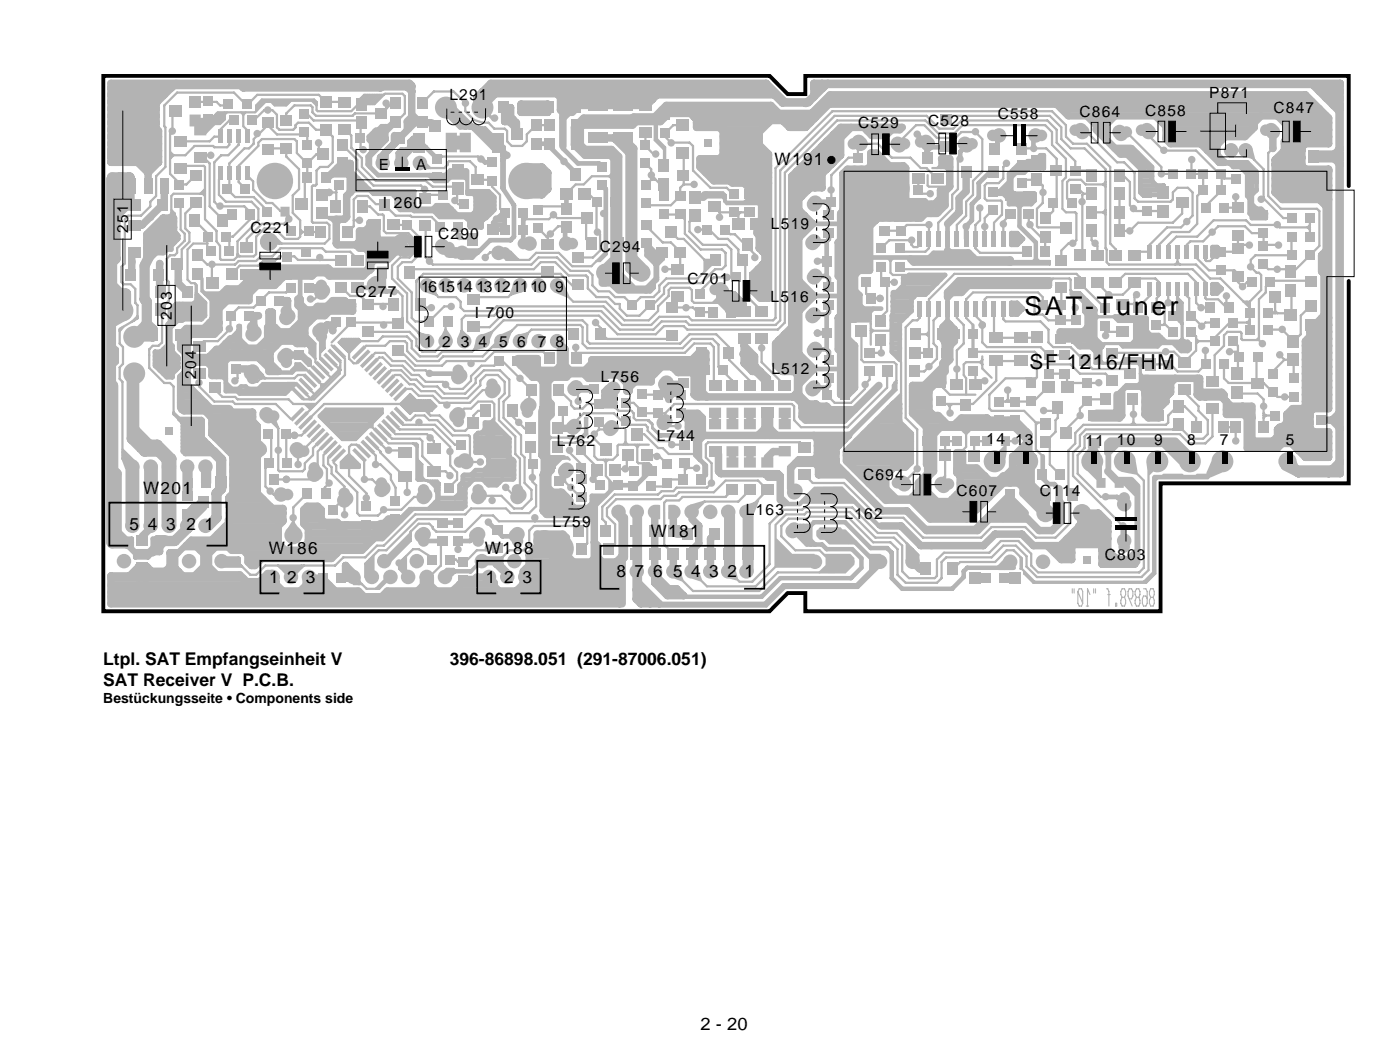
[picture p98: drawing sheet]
<svg xmlns="http://www.w3.org/2000/svg" width="282mm" height="212mm" viewBox="0 0 282 212" stroke-linecap="round" stroke-linejoin="round" font-family="sans-serif">
<defs><g id="words">
<text font-size="5.2" x="206.5" y="63.5">SAT-Tuner</text>
<text font-size="4.2" x="207.5" y="74.4">SF 1216/FHM</text>
<g font-size="3.5">
<text x="156.2" y="33.2">W191</text>
<text x="28.8" y="99.6">W201</text>
<text x="26.1" y="106.9">5 4 3 2 1</text>
<text x="54.2" y="111.7">W186</text>
<text x="97.7" y="111.7">W188</text>
<text x="131.2" y="108.3">W181</text>
<text x="54.2" y="117.5">1 2 3</text>
<text x="98" y="117.5">1 2 3</text>
<text x="124.2" y="116.4">8 7 6 5 4 3 2 1</text>
<text x="20.8" y="134">Ltpl. SAT Empfangseinheit V</text>
<text x="90.7" y="134">396-86898.051 (291-87006.051)</text>
<text x="20.8" y="138.3">SAT Receiver V P.C.B.</text>
<text x="141.2" y="207.6">2 - 20</text>
</g>
<g font-size="3.1">
<text x="90.6" y="20.1">L291</text>
<text x="217.6" y="23.7">C864</text>
<text x="230.8" y="23.3">C858</text>
<text x="243.8" y="19.7">P871</text>
<text x="256.7" y="22.9">C847</text>
<text x="173" y="25.8">C529</text>
<text x="187.1" y="25.4">C528</text>
<text x="201.1" y="24">C558</text>
<text x="76.3" y="34.3">E</text>
<text x="83.9" y="34.3">A</text>
<text x="77.2" y="41.9">I 260</text>
<text x="25.9" y="46.9" transform="rotate(-90 25.9 46.9)">251</text>
<text x="50.5" y="47">C221</text>
<text x="155.4" y="46.1">L519</text>
<text x="88.3" y="48.2">C290</text>
<text x="120.9" y="50.9">C294</text>
<text x="71.7" y="59.8">C277</text>
<text x="84.9" y="58.8">161514 13121110 9</text>
<text x="138.6" y="57.2">C701</text>
<text x="34.6" y="64.4" transform="rotate(-90 34.6 64.4)">203</text>
<text x="95.7" y="64.2">I 700</text>
<text x="155.3" y="60.9">L516</text>
<text x="85.5" y="70">1 2 3 4</text>
<text x="100.6" y="70">5 6</text>
<text x="108.4" y="70">7 8</text>
<text x="39.6" y="76.4" transform="rotate(-90 39.6 76.4)">204</text>
<text x="121.1" y="77">L756</text>
<text x="155.5" y="75.3">L512</text>
<text x="112.3" y="90">L762</text>
<text x="132.4" y="88.8">L744</text>
<text x="198.9" y="89.6">14</text>
<text x="204.6" y="89.7">13</text>
<text x="218.8" y="89.9">11</text>
<text x="225.2" y="89.7">10</text>
<text x="232.7" y="89.7">9</text>
<text x="239.3" y="89.7">8</text>
<text x="245.9" y="89.7">7</text>
<text x="259.2" y="89.7">5</text>
<text x="174" y="96.7">C694</text>
<text x="192.8" y="100">C607</text>
<text x="209.6" y="100">C114</text>
<text x="111.4" y="106.3">L759</text>
<text x="150.3" y="103.9">L163</text>
<text x="170.2" y="104.7">L162</text>
<text x="222.7" y="112.8">C803</text>
</g>
<text font-size="2.8" x="20.8" y="141.6">Bestückungsseite • Components side</text>
</g></defs>
<g fill="#b3b3b3">
<path d="M33.3 86.1h1.5v1.4h-1.5z"/>
<path d="M142 28h1.5v1.5h-1.5z"/>
<path d="M218.4 112.1h1.4v1.5h-1.4z"/>
<path d="M144.8 73.6h1.9v2h-1.9z"/>
<path d="M141.2 73.6h1.8v2h-1.8z"/>
<path d="M145.8 69.9h2.1v2.4h-2.1z"/>
<path d="M140.4 69.9h2v2.4h-2z"/>
<path d="M29.1 66.4h2.8v2.4h-2.8z"/>
<path d="M35.3 66.4h2.1v2.4h-2.1z"/>
<path d="M39.9 99.9h2.1v2.4h-2.1z"/>
<path d="M45.4 99.9h2v2.4h-2z"/>
<path d="M27.5 113.4h2.4v2h-2.4z"/>
<path d="M27.5 107.9h2.4v2.1h-2.4z"/>
<path d="M40.6 89.3h2.1v2.5h-2.1z"/>
<path d="M46 89.3h2.1v2.5h-2.1z"/>
<path d="M78.8 23.3h2v2.4h-2z"/>
<path d="M84.2 23.3h2.1v2.4h-2.1z"/>
<path d="M113.3 47.9a1.44 1.44 0 0 1 1.8 .1 1.16 1.16 0 0 1 1.4 1.1 1.16 1.16 0 0 1-1.4 1.1 1.46 1.46 0 0 1-2.1-.2 1.46 1.46 0 0 1 .3-2.1z"/>
<path d="M104.6 48.4a1.15 1.15 0 0 1 1.2-.4 1.46 1.46 0 0 1 2 .1 1.46 1.46 0 0 1 0 2 1.46 1.46 0 0 1-2 .1 1.16 1.16 0 0 1-1.2-.4 1.16 1.16 0 0 1 0-1.4z"/>
<path d="M99.3 50.1a1.45 1.45 0 0 1 2.1-.2 1.16 1.16 0 0 1 1.5 1.1 1.16 1.16 0 0 1-1.5 1.1 1.46 1.46 0 0 1-1.9-.1 1.46 1.46 0 0 1-.2-1.9z"/>
<path d="M87.2 31.1h1.9v1.9h-1.9z"/>
<path d="M87.2 34.8h1.9v1.9h-1.9z"/>
<path d="M75.1 47.2a1.16 1.16 0 0 1 1.8 .8 1.58 1.58 0 0 1-.1 2.6 1.46 1.46 0 0 1-2 .1 1.46 1.46 0 0 1-.1-2.1l-.1-.3a1.16 1.16 0 0 1 .5-1.1z"/>
<path d="M64.7 34.7h1.8v2.1h-1.8z"/>
<path d="M61 34.7h1.9v2.1h-1.9z"/>
<path d="M88 48.7a1.63 1.63 0 0 1 2.4 .1h.1a1.16 1.16 0 0 1 1.2 1l.5 .1a1.46 1.46 0 0 1 2 .1 1.46 1.46 0 0 1 0 2 1.46 1.46 0 0 1-2 .1h-.1a1.15 1.15 0 0 1-1.4-1h-.2a1.78 1.78 0 0 1-2.2-.2 1.78 1.78 0 0 1-.3-2.2z"/>
<path d="M265.5 83.7h1.8v2h-1.8z"/>
<path d="M129.1 32h2v1.8h-2z"/>
<path d="M129.1 28.3h2v1.9h-2z"/>
<path d="M133.1 22.2h2v1.9h-2z"/>
<path d="M133.1 25.9h2v1.8h-2z"/>
<path d="M61 98.5h1.9v2h-1.9z"/>
<path d="M64.7 98.5h1.8v2h-1.8z"/>
<path d="M53.3 92.4h1.9v2h-1.9z"/>
<path d="M57 92.4h1.8v2h-1.8z"/>
<path d="M55.5 98.8a1.45 1.45 0 0 1 2.1-.2 1.16 1.16 0 0 1 1.5 1.1 1.16 1.16 0 0 1-1.5 1.1 1.46 1.46 0 0 1-1.9 0 1.46 1.46 0 0 1-.2-2z"/>
<path d="M58.7 89.7a1.54 1.54 0 0 1 2.5 .1 1.16 1.16 0 0 1 1.2 1.2 1.16 1.16 0 0 1-1.3 1.1 1.57 1.57 0 0 1-2.4-.6 1.44 1.44 0 0 1 0-1.8z"/>
<path d="M50.8 89.3a1.6 1.6 0 0 1 2.6 .3 1.46 1.46 0 0 1-.1 2.1 1.46 1.46 0 0 1-2.2-.3 1.46 1.46 0 0 1-.3-2.1z"/>
<path d="M52.5 82.7a1.65 1.65 0 0 1 2.6 0 1.16 1.16 0 0 1 1.2 1.2 1.16 1.16 0 0 1-1.3 1.1 1.61 1.61 0 0 1-2.4-.5 1.46 1.46 0 0 1-.1-1.8z"/>
<path d="M44.7 82.3a1.69 1.69 0 0 1 2.3-.1 1.69 1.69 0 0 1 .4 2.2 1.69 1.69 0 0 1-2.2 .1 1.69 1.69 0 0 1-.5-2.2z"/>
<path d="M62.7 93.4a1.16 1.16 0 0 1 1.8 .7 1.54 1.54 0 0 1-.3 2.8 1.46 1.46 0 0 1-1.9-.2 1.46 1.46 0 0 1 0-2l-.1-.2a1.15 1.15 0 0 1 .5-1.1z"/>
<path d="M103.4 106.6a1.46 1.46 0 0 1 2 .1 1.46 1.46 0 0 1 0 2 1.16 1.16 0 0 1-.8 1.5 1.16 1.16 0 0 1-1.4-1 1.55 1.55 0 0 1 .2-2.6z"/>
<path d="M88.1 108.1h2v1.9h-2z"/>
<path d="M88.1 104.4h2v1.9h-2z"/>
<path d="M68.7 98.5a1.16 1.16 0 0 1 1.8 .8 1.57 1.57 0 0 1-.1 2.7 1.46 1.46 0 0 1-2-.1 1.46 1.46 0 0 1-.1-2v-.3a1.16 1.16 0 0 1 .4-1.1z"/>
<path d="M80.3 90.2h2.7v2.2h-2.7z"/>
<path d="M80.3 94.9h2.7v2.2h-2.7z"/>
<path d="M92.3 116.1h2v1.8h-2z"/>
<path d="M92.3 112.4h2v1.8h-2z"/>
<path d="M78.7 103.7h2v1.8h-2z"/>
<path d="M78.7 100h2v1.8h-2z"/>
<path d="M72.9 104.8h2v1.9h-2z"/>
<path d="M72.9 101.2h2v1.8h-2z"/>
<path d="M86.1 89.2h2.7v2.2h-2.7z"/>
<path d="M86.1 93.9h2.7v2.2h-2.7z"/>
<path d="M76 96.7a1.16 1.16 0 0 1 1.2-.4 1.16 1.16 0 0 1 .8 .9 1.54 1.54 0 0 1-.2 2.7 1.46 1.46 0 0 1-2-.2 1.46 1.46 0 0 1 0-1.9l-.1-.4z"/>
<path d="M89.5 97.4h2v1.8h-2z"/>
<path d="M89.5 101.1h2v1.8h-2z"/>
<path d="M95.6 88.6h1.9v2h-1.9z"/>
<path d="M92 88.6h1.8v2h-1.8z"/>
<path d="M103.4 98.1a1.16 1.16 0 0 1 1.2-.5 1.16 1.16 0 0 1 .9 1 1.57 1.57 0 0 1-.2 2.7 1.46 1.46 0 0 1-2-.1 1.46 1.46 0 0 1-.1-2v-.4z"/>
<path d="M95.4 98.1a1.16 1.16 0 0 1 1.3-.5 1.16 1.16 0 0 1 .8 1 1.58 1.58 0 0 1-.1 2.6 1.46 1.46 0 0 1-2 0 1.46 1.46 0 0 1-.1-2l-.1-.4z"/>
<path d="M95 107a1.54 1.54 0 0 1 1.8-.7 1.54 1.54 0 0 1 1 1.7l-.1 .2a.64 .64 0 0 0-.2 .9 1.16 1.16 0 0 1-1 1.1 1.16 1.16 0 0 1-1.3-1 1.45 1.45 0 0 1-.2-2.2z"/>
<path d="M84.5 98.1a1.16 1.16 0 0 1 1.2-.5 1.16 1.16 0 0 1 .8 1 1.58 1.58 0 0 1-.1 2.6 1.46 1.46 0 0 1-2 0 1.46 1.46 0 0 1-.1-2l-.1-.4z"/>
<path d="M84 107a1.54 1.54 0 0 1 1.8-.7 1.54 1.54 0 0 1 1 1.7v.2a.64 .64 0 0 0-.2 .9 1.16 1.16 0 0 1-1.1 1.1 1.16 1.16 0 0 1-1.2-1 1.45 1.45 0 0 1-.3-2.2z"/>
<path d="M75.9 105.2a1.46 1.46 0 0 1 2 0 1.46 1.46 0 0 1 .1 2 1.16 1.16 0 0 1-.8 1.6 1.16 1.16 0 0 1-1.4-1 1.58 1.58 0 0 1 .1-2.6z"/>
<path d="M91.9 92.2l.6-.2a1.55 1.55 0 0 1 2.6 .2 1.46 1.46 0 0 1-.1 2 1.46 1.46 0 0 1-2 0 1.16 1.16 0 0 1-1.4-.5 1.16 1.16 0 0 1 .3-1.5z"/>
<path d="M91.5 74a1.16 1.16 0 0 1 1.2-.5 1.16 1.16 0 0 1 .8 1 1.54 1.54 0 0 1-.2 2.7 1.46 1.46 0 0 1-2-.2 1.46 1.46 0 0 1 0-2l-.1-.4z"/>
<path d="M90.9 82.9a1.53 1.53 0 0 1 1.9-.8 1.53 1.53 0 0 1 1 1.7l-.1 .3a.66 .66 0 0 0-.1 .9 1.16 1.16 0 0 1-1.1 1.1 1.16 1.16 0 0 1-1.3-1 1.45 1.45 0 0 1-.3-2.2z"/>
<path d="M103.4 71.8h1.8v2h-1.8z"/>
<path d="M99.7 71.8h1.9v2h-1.9z"/>
<path d="M98.3 76.8a1.16 1.16 0 0 1 1.2-.5 1.16 1.16 0 0 1 .8 1 1.55 1.55 0 0 1-.2 2.6 1.46 1.46 0 0 1-1.9 0 1.46 1.46 0 0 1-.1-2l-.1-.4z"/>
<path d="M97.7 85.7a1.53 1.53 0 0 1 1.9-.8 1.53 1.53 0 0 1 1 1.8 1.88 1.88 0 0 1-2.6 1.2 1.46 1.46 0 0 1-.3-2.2z"/>
<path d="M105.2 81a1.53 1.53 0 0 1 1.9-.7 1.53 1.53 0 0 1 1 1.7l-.6 .8a1.19 1.19 0 0 1-1.1 1.4 1.19 1.19 0 0 1-1.2-1.3 1.44 1.44 0 0 1 0-1.9z"/>
<path d="M105.8 72.1a1.16 1.16 0 0 1 1.2-.5 1.16 1.16 0 0 1 .8 1 1.55 1.55 0 0 1-.2 2.7 1.46 1.46 0 0 1-2-.1 1.46 1.46 0 0 1 0-2l-.1-.4z"/>
<path d="M38.9 74.2h2.5v2.1h-2.5z"/>
<path d="M38.9 68.8h2.5v2h-2.5z"/>
<path d="M111.4 85.1h2.1v2.4h-2.1z"/>
<path d="M105.9 85.1h2.1v2.4h-2.1z"/>
<path d="M42.2 77.1h2.4v2h-2.4z"/>
<path d="M42.2 71.6h2.4v2h-2.4z"/>
<path d="M69.8 60.4h2v1.9h-2z"/>
<path d="M69.8 64.1h2v1.8h-2z"/>
<path d="M174.6 59.1h1.8v2h-1.8z"/>
<path d="M170.9 59.1h1.9v2h-1.9z"/>
<path d="M202.7 98.8h2v1.8h-2z"/>
<path d="M202.7 95.1h2v1.8h-2z"/>
<path d="M165.8 78.6h1.8v1.9h-1.8z"/>
<path d="M169.4 78.6h1.9v1.9h-1.9z"/>
<path d="M166.1 71.7h2v1.8h-2z"/>
<path d="M166.1 75.3h2v1.9h-2z"/>
<path d="M169.4 66.1h1.9v2h-1.9z"/>
<path d="M165.8 66.1h1.8v2h-1.8z"/>
<path d="M166.1 56.9h2v1.8h-2z"/>
<path d="M166.1 60.6h2v1.8h-2z"/>
<path d="M169.4 51.6h1.9v2h-1.9z"/>
<path d="M165.8 51.6h1.8v2h-1.8z"/>
<path d="M166.1 46.1h2v1.8h-2z"/>
<path d="M166.1 42.4h2v1.8h-2z"/>
<path d="M166.7 39.7h1.8v2h-1.8z"/>
<path d="M170.4 39.7h1.8v2h-1.8z"/>
<path d="M180.6 45.6h2v1.8h-2z"/>
<path d="M180.6 41.9h2v1.8h-2z"/>
<path d="M195.2 66.4h1.8v2h-1.8z"/>
<path d="M191.5 66.4h1.9v2h-1.9z"/>
<path d="M136.7 72.7h2v1.8h-2z"/>
<path d="M136.7 76.4h2v1.8h-2z"/>
<path d="M131.7 78.7h2v1.8h-2z"/>
<path d="M131.7 82.3h2v1.9h-2z"/>
<path d="M199.3 33.4h2v2.4h-2z"/>
<path d="M193.8 33.4h2v2.4h-2z"/>
<path d="M199.4 28.9h2.1v2.4h-2.1z"/>
<path d="M204.9 28.9h2v2.4h-2z"/>
<path d="M193.3 28.1a1.45 1.45 0 0 1 2.2-.2 1.16 1.16 0 0 1 1.6 .8 1.16 1.16 0 0 1-1 1.4 1.58 1.58 0 0 1-2.6-.1 1.45 1.45 0 0 1-.2-1.9z"/>
<path d="M184.6 27.9l.6-.4h.4a1.84 1.84 0 0 1 2.2 .1 1.84 1.84 0 0 1 .4 2.3 1.65 1.65 0 0 1-2.5-.1 1.16 1.16 0 0 1-1.1-.6 1.16 1.16 0 0 1 0-1.3z"/>
<path d="M179.8 28.1a1.45 1.45 0 0 1 2.1-.2 1.16 1.16 0 0 1 1.6 .8 1.16 1.16 0 0 1-1 1.4 1.55 1.55 0 0 1-2.6-.2 1.45 1.45 0 0 1-.1-1.8z"/>
<path d="M207.6 26.4a1.69 1.69 0 0 1 2.2-.3 1.16 1.16 0 0 1 1.3 1.3 1.16 1.16 0 0 1-1.4 1 1.46 1.46 0 0 1-2 0 1.46 1.46 0 0 1-.1-2z"/>
<path d="M199.5 26.4l.3-.2h.7a1.46 1.46 0 0 1 2 .1 1.46 1.46 0 0 1 0 2 1.46 1.46 0 0 1-2 .1 1.16 1.16 0 0 1-1.4-.6 1.16 1.16 0 0 1 .4-1.4z"/>
<path d="M199.1 41.4h2v1.8h-2z"/>
<path d="M199.1 37.7h2v1.8h-2z"/>
<path d="M245.8 72.5h1.8v2h-1.8z"/>
<path d="M242.1 72.5h1.9v2h-1.9z"/>
<path d="M216 67.3h2v1.9h-2z"/>
<path d="M216 63.7h2v1.8h-2z"/>
<path d="M204.4 71.7h2.7v2.2h-2.7z"/>
<path d="M204.4 67h2.7v2.2h-2.7z"/>
<path d="M199.5 71.7h2.7v2.2h-2.7z"/>
<path d="M199.5 67h2.7v2.2h-2.7z"/>
<path d="M213.6 70.7h2.1v1.9h-2.1z"/>
<path d="M213.6 74.4h2.1v1.8h-2.1z"/>
<path d="M203.6 80.1h2v1.8h-2z"/>
<path d="M203.6 83.8h2v1.8h-2z"/>
<path d="M189 96.4a1.45 1.45 0 0 1 1.8 .1 1.16 1.16 0 0 1 1.5 .7 1.16 1.16 0 0 1-.9 1.5 1.57 1.57 0 0 1-2.7-.2 1.46 1.46 0 0 1 .3-2.1z"/>
<path d="M143.2 57.7l.6-.5h.4a1.72 1.72 0 0 1 2.3 .4 1.48 1.48 0 0 1 0 2.3 1.48 1.48 0 0 1-2.3-.4 1.16 1.16 0 0 1-1-.6 1.16 1.16 0 0 1 0-1.2z"/>
<path d="M151.9 57.9a1.45 1.45 0 0 1 2.1-.3 1.16 1.16 0 0 1 1.6 .8 1.16 1.16 0 0 1-.9 1.5 1.57 1.57 0 0 1-2.7-.2 1.46 1.46 0 0 1-.1-1.8z"/>
<path d="M125.1 84h2v1.8h-2z"/>
<path d="M125.1 80.3h2v1.9h-2z"/>
<path d="M137 92.4h2.1v1.9h-2.1z"/>
<path d="M137 88.7h2.1v1.9h-2.1z"/>
<path d="M116.2 95.6h2v1.9h-2z"/>
<path d="M116.2 99.3h2v1.9h-2z"/>
<path d="M111.8 96h2v1.9h-2z"/>
<path d="M111.8 99.7h2v1.8h-2z"/>
<path d="M105.9 88.9h2.1v2.4h-2.1z"/>
<path d="M111.4 88.9h2.1v2.4h-2.1z"/>
<path d="M118.7 73.9h2v1.8h-2z"/>
<path d="M118.7 77.5h2v1.9h-2z"/>
<path d="M110.2 92.6h1.8v2h-1.8z"/>
<path d="M106.5 92.6h1.8v2h-1.8z"/>
<path d="M225.9 99.4a1.16 1.16 0 0 1 1.4 0 1.16 1.16 0 0 1 .4 1.3 1.46 1.46 0 0 1-.1 2 1.46 1.46 0 0 1-2 0 1.46 1.46 0 0 1-.1-2v-.2a1.15 1.15 0 0 1 .4-1.1z"/>
<path d="M240.1 84.9h2.1v2.4h-2.1z"/>
<path d="M245.6 84.9h2.1v2.4h-2.1z"/>
<path d="M255.6 78.1h2v1.9h-2z"/>
<path d="M255.6 74.5h2v1.8h-2z"/>
<path d="M254.2 25.6l.6-.5h.4a1.84 1.84 0 0 1 2.2 .2 1.84 1.84 0 0 1 .4 2.2 1.65 1.65 0 0 1-2.5-.1 1.16 1.16 0 0 1-1.1-.6 1.16 1.16 0 0 1 0-1.2z"/>
<path d="M245.3 37.3h1.9v2h-1.9z"/>
<path d="M241.6 37.3h1.9v2h-1.9z"/>
<path d="M215.8 25.6l.6-.5h.4a1.84 1.84 0 0 1 2.2 .2 1.84 1.84 0 0 1 .4 2.2 1.65 1.65 0 0 1-2.6-.1 1.16 1.16 0 0 1-1.1-.6 1.16 1.16 0 0 1 .1-1.2z"/>
<path d="M229.2 25.6l.6-.5h.3a1.84 1.84 0 0 1 2.3 .2 1.84 1.84 0 0 1 .3 2.2 1.65 1.65 0 0 1-2.5-.1 1.16 1.16 0 0 1-1.1-.6 1.16 1.16 0 0 1 .1-1.2z"/>
<path d="M224.8 25.4a1.45 1.45 0 0 1 1.9 .1 1.16 1.16 0 0 1 1.5 .8 1.16 1.16 0 0 1-1 1.5 1.54 1.54 0 0 1-2.7-.3 1.45 1.45 0 0 1 .3-2.1z"/>
<path d="M188.9 66.2h2.1v2.4h-2.1z"/>
<path d="M183.5 66.2h2v2.4h-2z"/>
<path d="M38.1 43.2h2.2v2.4h-2.2z"/>
<path d="M43.7 43.2h2.2v2.4h-2.2z"/>
<path d="M64.5 19.4h2.4v2.3h-2.4z"/>
<path d="M64.5 25h2.4v2.3h-2.4z"/>
<path d="M38.3 34.2h2.3v2.2h-2.3z"/>
<path d="M38.3 39.8h2.3v2.2h-2.3z"/>
<path d="M72.9 65.8h2.4v2.2h-2.4z"/>
<path d="M72.9 60.2h2.4v2.2h-2.4z"/>
<path d="M83.3 26.8h2.2v3.9h-2.2z"/>
<path d="M99.2 26.8h2.3v3.9h-2.3z"/>
<path d="M118.5 20.1h4v2.2h-4z"/>
<path d="M118.5 26.7h4v2.2h-4z"/>
<path d="M123.7 26.7h3.9v2.2h-3.9z"/>
<path d="M123.7 20.1h3.9v2.2h-3.9z"/>
<path d="M136.4 24.1h2.4v2.3h-2.4z"/>
<path d="M136.4 29.7h2.4v2.3h-2.4z"/>
<path d="M148.7 51.2h2.2v2.4h-2.2z"/>
<path d="M143 51.2h2.3v2.4h-2.3z"/>
<path d="M248.4 48.9h2.3v2.3h-2.3z"/>
<path d="M248.4 54.6h2.3v2.2h-2.3z"/>
<path d="M248.4 40.7h2.3v2.3h-2.3z"/>
<path d="M248.4 46.4h2.3v2.2h-2.3z"/>
<path d="M218.9 45.3h2.2v2.4h-2.2z"/>
<path d="M224.6 45.3h2.2v2.4h-2.2z"/>
<path d="M224.6 37.8h2.2v2.5h-2.2z"/>
<path d="M218.9 37.8h2.2v2.5h-2.2z"/>
<path d="M216.5 56h2.4v2.2h-2.4z"/>
<path d="M216.5 50.3h2.4v2.3h-2.4z"/>
<path d="M225.2 65.8h2.4v2.2h-2.4z"/>
<path d="M225.2 60.2h2.4v2.2h-2.4z"/>
<path d="M43.9 26h.9v2.7h-.9z"/>
<path d="M45.8 26h.9v2.7h-.9z"/>
<path d="M47.7 26h.9v2.7h-.9z"/>
<path d="M49.5 26h.9v2.7h-.9z"/>
<path d="M49.5 33.5h.9v2.7h-.9z"/>
<path d="M47.7 33.5h.9v2.7h-.9z"/>
<path d="M45.8 33.5h.9v2.7h-.9z"/>
<path d="M43.9 33.5h.9v2.7h-.9z"/>
<path d="M103.5 33.9a3.9 3.9 0 0 1 4.5-.6 3.9 3.9 0 0 1 2.1 3.9 3.9 3.9 0 0 1-4.2 2.9 3.9 3.9 0 0 1-3.4-3.6 3.7 3.7 0 0 1 1-2.6z"/>
<circle cx="218.1" cy="103.4" r="1.84"/>
<circle cx="210.8" cy="103.4" r="1.84"/>
<circle cx="54.2" cy="48.7" r="1.84"/>
<circle cx="54.2" cy="56.1" r="1.84"/>
<circle cx="63.3" cy="103.2" r="1.46"/>
<circle cx="102.9" cy="93.1" r="1.16"/>
<circle cx="202.2" cy="103.4" r="1.84"/>
<circle cx="194.8" cy="103.4" r="1.84"/>
<circle cx="226.6" cy="109" r="1.46"/>
<circle cx="226.6" cy="110.2" r="1.16"/>
<circle cx="77.1" cy="32.9" r="1.46"/>
<circle cx="84.6" cy="32.9" r="1.46"/>
<circle cx="80.9" cy="32.9" r="1.46"/>
<circle cx="55.4" cy="36.5" r="3.7"/>
</g>
<path d="M73.4 92.8v.4" fill="none" stroke="#b3b3b3" stroke-width=".2"/>
<g fill="#b3b3b3">
<path d="M184.9 46.5h.9v3.2h-.9z"/>
<path d="M186.8 46.5h.9v3.2h-.9z"/>
<path d="M188.6 46.5h1v3.2h-1z"/>
<path d="M190.5 46.5h1v3.2h-1z"/>
<path d="M192.4 46.5h.9v3.2h-.9z"/>
<path d="M194.3 46.5h.9v3.2h-.9z"/>
<path d="M196.1 46.5h1v3.2h-1z"/>
<path d="M198 46.5h1v3.2h-1z"/>
<path d="M199.9 46.5h.9v3.2h-.9z"/>
<path d="M201.8 46.5h.9v3.2h-.9z"/>
<path d="M201.8 60.7h.9v3.2h-.9z"/>
<path d="M199.9 60.7h.9v3.2h-.9z"/>
<path d="M198 60.7h1v3.2h-1z"/>
<path d="M196.1 60.7h1v3.2h-1z"/>
<path d="M194.3 60.7h.9v3.2h-.9z"/>
<path d="M192.4 60.7h.9v3.2h-.9z"/>
<path d="M190.5 60.7h1v3.2h-1z"/>
<path d="M188.6 60.7h1v3.2h-1z"/>
<path d="M186.8 60.7h.9v3.2h-.9z"/>
<path d="M184.9 60.7h.9v3.2h-.9z"/>
<path d="M231.3 49.4h.9v2.7h-.9z"/>
<path d="M233.2 49.4h.9v2.7h-.9z"/>
<path d="M235 49.4h.9v2.7h-.9z"/>
<path d="M236.9 49.4h.9v2.7h-.9z"/>
<path d="M238.8 49.4h.9v2.7h-.9z"/>
<path d="M240.7 49.4h.9v2.7h-.9z"/>
<path d="M242.5 49.4h.9v2.7h-.9z"/>
<path d="M242.5 56.9h.9v2.7h-.9z"/>
<path d="M240.7 56.9h.9v2.7h-.9z"/>
<path d="M238.8 56.9h.9v2.7h-.9z"/>
<path d="M236.9 56.9h.9v2.7h-.9z"/>
<path d="M235 56.9h.9v2.7h-.9z"/>
<path d="M233.2 56.9h.9v2.7h-.9z"/>
<path d="M231.3 56.9h.9v2.7h-.9z"/>
<path d="M56.3 71a1.53 1.53 0 0 1 1.8-.8 1.53 1.53 0 0 1 1.1 1.7l-.1 .2a.66 .66 0 0 0-.2 .9 1.16 1.16 0 0 1-1.1 1.2 1.16 1.16 0 0 1-1.2-1 1.45 1.45 0 0 1-.3-2.2z"/>
<path d="M56.8 62a1.16 1.16 0 0 1 1.2-.4 1.16 1.16 0 0 1 .9 .9 1.57 1.57 0 0 1-.2 2.7 1.46 1.46 0 0 1-2-.1 1.46 1.46 0 0 1-.1-2v-.4z"/>
<path d="M50 65.3a1.16 1.16 0 0 1 1.2-.5 1.16 1.16 0 0 1 .9 1 1.57 1.57 0 0 1-.2 2.7 1.46 1.46 0 0 1-2-.1 1.46 1.46 0 0 1-.1-2v-.4z"/>
<path d="M49.7 70.3a1.46 1.46 0 0 1 2.4 0 1.46 1.46 0 0 1-.7 2.2 1.46 1.46 0 0 1-1.9-1.4h1.4h-1.4z"/>
<path d="M63.4 65.7a1.54 1.54 0 0 1 1.8-.6 1.54 1.54 0 0 1 1 1.6l-.1 .3a.64 .64 0 0 0-.2 .8 1.16 1.16 0 0 1-1 1.2 1.16 1.16 0 0 1-1.3-1 1.45 1.45 0 0 1-.2-2.3z"/>
<path d="M63.8 56.8a1.16 1.16 0 0 1 1.3-.4 1.16 1.16 0 0 1 .8 1 1.58 1.58 0 0 1-.1 2.6 1.46 1.46 0 0 1-2 0 1.46 1.46 0 0 1-.1-2l-.1-.5z"/>
<path d="M159.2 105.6a1.5 1.5 0 0 1 2.2 .4 1.5 1.5 0 0 1-.7 2.2 1.5 1.5 0 0 1-2.2-.4 1.5 1.5 0 0 1 .7-2.2z"/>
<path d="M159.3 97.9a1.5 1.5 0 0 1 2.2 .2 1.5 1.5 0 0 1-.4 2.2 1.5 1.5 0 0 1-2.2-.2 1.5 1.5 0 0 1 .4-2.2z"/>
<path d="M162.7 77.5a1.53 1.53 0 0 1 2.4-.4 1.53 1.53 0 0 1-.4 2.5 1.46 1.46 0 0 1-1.9-.1 1.46 1.46 0 0 1-.1-2z"/>
<path d="M163.3 69.3a1.5 1.5 0 0 1 2.2 .2 1.5 1.5 0 0 1-.4 2.2 1.5 1.5 0 0 1-2.2-.2 1.5 1.5 0 0 1 .4-2.2z"/>
<path d="M163.2 62.3a1.5 1.5 0 0 1 2.2 .4 1.5 1.5 0 0 1-.7 2.1 1.5 1.5 0 0 1-2.2-.3 1.5 1.5 0 0 1 .7-2.2z"/>
<path d="M163.3 54.6a1.5 1.5 0 0 1 2.2 .2 1.5 1.5 0 0 1-.4 2.1 1.5 1.5 0 0 1-2.2-.2 1.5 1.5 0 0 1 .4-2.1z"/>
<path d="M171.3 28.1l.6-.3a1.57 1.57 0 0 1 2.7 .2 1.46 1.46 0 0 1-.1 2 1.46 1.46 0 0 1-2 .1 1.16 1.16 0 0 1-1.5-.5 1.16 1.16 0 0 1 .3-1.5z"/>
<path d="M163.2 47.6a1.5 1.5 0 0 1 2.2 .3 1.5 1.5 0 0 1-.7 2.2 1.5 1.5 0 0 1-2.2-.4 1.5 1.5 0 0 1 .7-2.1z"/>
<path d="M163.3 39.8a1.5 1.5 0 0 1 2.2 .2 1.5 1.5 0 0 1-.4 2.2 1.5 1.5 0 0 1-2.2-.2 1.5 1.5 0 0 1 .4-2.2z"/>
<path d="M133.3 76.1a1.5 1.5 0 0 1 2.3 .2 1.5 1.5 0 0 1-.5 2.2 1.5 1.5 0 0 1-2.2-.2 1.5 1.5 0 0 1 .4-2.2z"/>
<path d="M132.7 84.3a1.53 1.53 0 0 1 2.4-.4 1.53 1.53 0 0 1-.4 2.5 1.46 1.46 0 0 1-1.9-.1 1.46 1.46 0 0 1-.1-2z"/>
<path d="M122.4 85a1.5 1.5 0 0 1 2.2 .4 1.5 1.5 0 0 1-.7 2.2 1.5 1.5 0 0 1-2.2-.4 1.5 1.5 0 0 1 .7-2.2z"/>
<path d="M122.2 77.7a1.53 1.53 0 0 1 2.5-.4 1.53 1.53 0 0 1-.4 2.5 1.46 1.46 0 0 1-2-.1 1.46 1.46 0 0 1-.1-2z"/>
<path d="M112.5 101.9a1.53 1.53 0 0 1 2.5-.4 1.53 1.53 0 0 1-.4 2.4 1.46 1.46 0 0 1-2-.1 1.46 1.46 0 0 1-.1-1.9z"/>
<path d="M112.8 94.1a1.53 1.53 0 0 1 2.5-.4 1.53 1.53 0 0 1-.4 2.4 1.46 1.46 0 0 1-2-.1 1.46 1.46 0 0 1-.1-1.9z"/>
<path d="M114.7 77.4a1.53 1.53 0 0 1 2.5-.4 1.53 1.53 0 0 1-.4 2.5 1.46 1.46 0 0 1-2-.1 1.46 1.46 0 0 1-.1-2z"/>
<path d="M114.4 85.3a1.53 1.53 0 0 1 2.4-.4 1.53 1.53 0 0 1-.4 2.4 1.46 1.46 0 0 1-1.9-.1 1.46 1.46 0 0 1-.1-1.9z"/>
<path d="M89.9 26.8h2.2v1.3h.6v-1.3h2.2v3.9h-2.2v-1.2h-.6v1.2h-2.2z"/>
<path d="M86.5 24.3h2.4v2.3h-2.4z"/>
<path d="M79.3 26.6h2.3v2.4h-2.3z"/>
<path d="M65.8 38.3a.75 .75 0 0 1 1.2 .1 .75 .75 0 0 1-.5 1.1 .75 .75 0 0 1-.9-.7h.8h-.8z"/>
<path d="M94.2 84h2.4v2.3h-2.4z"/>
<path d="M164.3 66.6a.75 .75 0 0 1 1.1 .2 .75 .75 0 0 1-.4 1.1 .75 .75 0 0 1-1-.7h.8h-.8z"/>
<path d="M176.9 59.6a.75 .75 0 0 1 1.2 .2 .75 .75 0 0 1-.5 1.1 .75 .75 0 0 1-.9-.7l.7-.1-.7 .1z"/>
<path d="M183.3 70h2.3v2.3h-2.3z"/>
<path d="M197.5 65a.75 .75 0 0 1 1.2 .2 .75 .75 0 0 1-.5 1.1 .75 .75 0 0 1-.9-.8h.7h-.7z"/>
<path d="M207.9 66.7h2.3v2.3h-2.3z"/>
<path d="M208.5 72.9a.75 .75 0 0 1 1.2 .1 .75 .75 0 0 1-.5 1.1 .75 .75 0 0 1-.9-.7l.7 .1-.7-.1z"/>
<path d="M217.5 71.4h2.3v2.3h-2.3z"/>
<path d="M255.9 58.7h2.3v2.4h-2.3z"/>
<path d="M203.4 115.4h2.3v2.4h-2.3z"/>
<path d="M195.4 115.4h2.4v2.4h-2.4z"/>
<path d="M195.2 90.8h2.4v2.3h-2.4z"/>
<path d="M189.4 90.6h2.3v2.3h-2.3z"/>
<path d="M149.5 110.5h2.4v2.3h-2.4z"/>
<path d="M145.8 110.5h2.3v2.3h-2.3z"/>
<path d="M142 110.5h2.4v2.3h-2.4z"/>
<path d="M138.3 110.5h2.3v2.3h-2.3z"/>
<path d="M134.8 105.8h2.3v2.3h-2.3z"/>
<path d="M134.5 110.5h2.4v2.3h-2.4z"/>
<path d="M130.8 105.8h2.3v2.3h-2.3z"/>
<path d="M130.8 110.5h2.3v2.3h-2.3z"/>
<path d="M127 110.5h2.4v2.3h-2.4z"/>
<path d="M127 105.8h2.4v2.3h-2.4z"/>
<path d="M58.8 87.2a.75 .75 0 0 1 1.2 .2 .75 .75 0 0 1-.5 1.1 .75 .75 0 0 1-.9-.7h.8h-.8z"/>
<path d="M57.2 96.1a.75 .75 0 0 1 1.2 .2 .75 .75 0 0 1-.5 1.1 .75 .75 0 0 1-.9-.8l.7 .1-.7-.1z"/>
<path d="M43.4 95.9h2.4v2.4h-2.4z"/>
<path d="M27.7 88.7h2.4v2.3h-2.4z"/>
<path d="M38.2 19.3h2.3v2.4h-2.3z"/>
<path d="M34.1 21.3h2.4v2.2h-2.4z"/>
<path d="M25.5 35.8h1.8v3.2h-1.8z"/>
<path d="M32.4 35.8h1.7v3.2h-1.7z"/>
<path d="M29 35.8h1.7v3.2h-1.7z"/>
<path d="M94.2 43.2h3.3v2.4h-3.3z"/>
<path d="M94.2 47h2.2v2.4h-2.2z"/>
<path d="M98.1 45.2h2.4v2.2h-2.4z"/>
<path d="M113.2 40.9h2.2v2.4h-2.2z"/>
<path d="M113.2 44.6h2.2v2.4h-2.2z"/>
<path d="M117.1 42.9h2.4v2.2h-2.4z"/>
<path d="M91.1 33.1h2.3v2.5h-2.3z"/>
<path d="M91.1 36.9h2.3v2.4h-2.3z"/>
<path d="M95.1 35.2h2.4v2.2h-2.4z"/>
<path d="M45.7 57.8h2.3v2.4h-2.3z"/>
<path d="M45.7 54h2.3v2.4h-2.3z"/>
<path d="M41.6 55.9h2.4v2.3h-2.4z"/>
<path d="M74.3 44.2h2.4v2.2h-2.4z"/>
<path d="M78.1 44.2h2.4v2.2h-2.4z"/>
<path d="M76.3 40h2.2v2.4h-2.2z"/>
<path d="M112.9 38h2.5v2.3h-2.5z"/>
<path d="M116.7 38h2.4v2.3h-2.4z"/>
<path d="M115 33.9h2.2v2.5h-2.2z"/>
<path d="M107.1 27.8h2.2v2.4h-2.2z"/>
<path d="M107.1 24h2.2v2.4h-2.2z"/>
<path d="M103 25.9h2.4v2.3h-2.4z"/>
<path d="M68 31.7h2.2v2.4h-2.2z"/>
<path d="M68 28h2.2v2.4h-2.2z"/>
<path d="M63.8 29.9h2.4v2.3h-2.4z"/>
<path d="M71.7 19.8h2.2v2.4h-2.2z"/>
<path d="M71.7 23.5h2.2v2.5h-2.2z"/>
<path d="M75.7 21.8h2.4v2.2h-2.4z"/>
<path d="M132.6 32.2h2.2v2.4h-2.2z"/>
<path d="M132.6 35.9h2.2v2.5h-2.2z"/>
<path d="M136.6 34.2h2.4v2.2h-2.4z"/>
<path d="M151.4 44.1h2.4v2.3h-2.4z"/>
<path d="M147.6 44.1h2.4v2.3h-2.4z"/>
<path d="M149.6 48h2.2v2.5h-2.2z"/>
<path d="M63.7 41.8h2.3v2.4h-2.3z"/>
<path d="M63.7 38.1h2.3v2.4h-2.3z"/>
<path d="M59.6 40h2.5v2.2h-2.5z"/>
<path d="M132.2 49.8h2.4v2.2h-2.4z"/>
<path d="M135.9 49.8h2.4v2.2h-2.4z"/>
<path d="M134.2 45.6h2.2v2.4h-2.2z"/>
<path d="M138.9 38.5h2.3v2.5h-2.3z"/>
<path d="M138.9 42.3h2.3v2.4h-2.3z"/>
<path d="M142.9 40.6h2.4v2.2h-2.4z"/>
<path d="M176.4 67.3h2.2v2.4h-2.2z"/>
<path d="M176.4 63.6h2.2v2.4h-2.2z"/>
<path d="M172.3 65.5h2.4v2.3h-2.4z"/>
<path d="M183.9 34.8h2.5v2.2h-2.5z"/>
<path d="M187.7 34.8h2.4v2.2h-2.4z"/>
<path d="M186 30.7h2.2v2.4h-2.2z"/>
<path d="M209.7 42.8h2.2v2.4h-2.2z"/>
<path d="M209.7 46.5h2.2v2.4h-2.2z"/>
<path d="M213.6 44.8h2.4v2.2h-2.4z"/>
<path d="M38.7 54h2.2v2.4h-2.2z"/>
<path d="M38.7 50.3h2.2v2.4h-2.2z"/>
<path d="M34.6 52.2h2.4v2.2h-2.4z"/>
<path d="M207.8 31.3h2.2v2.4h-2.2z"/>
<path d="M207.8 35h2.2v2.4h-2.2z"/>
<path d="M211.7 33.3h2.4v2.2h-2.4z"/>
<path d="M230.8 76h2.2v2.4h-2.2z"/>
<path d="M230.8 72.3h2.2v2.4h-2.2z"/>
<path d="M226.7 74.2h2.4v2.2h-2.4z"/>
<path d="M195.4 76.5h2.4v2.2h-2.4z"/>
<path d="M191.6 76.5h2.5v2.2h-2.5z"/>
<path d="M193.6 80.4h2.2v2.4h-2.2z"/>
<path d="M213.9 76.9h2.4v2.3h-2.4z"/>
<path d="M210.2 76.9h2.4v2.3h-2.4z"/>
<path d="M212.1 80.8h2.2v2.5h-2.2z"/>
<path d="M209.7 84.2h2.2v2.4h-2.2z"/>
<path d="M209.7 88h2.2v2.4h-2.2z"/>
<path d="M213.6 86.2h2.4v2.2h-2.4z"/>
<path d="M125.4 90.5h2.4v2.3h-2.4z"/>
<path d="M129.1 90.5h2.4v2.3h-2.4z"/>
<path d="M127.4 86.4h2.2v2.4h-2.2z"/>
<path d="M119.1 93.5h2.4v2.3h-2.4z"/>
<path d="M122.8 93.5h2.4v2.3h-2.4z"/>
<path d="M121 89.4h2.3v2.5h-2.3z"/>
<path d="M236.4 84.4h2.2v2.5h-2.2z"/>
<path d="M236.4 80.7h2.2v2.4h-2.2z"/>
<path d="M232.3 82.6h2.4v2.2h-2.4z"/>
<path d="M248.3 74.1h2.3v2.5h-2.3z"/>
<path d="M248.3 77.9h2.3v2.4h-2.3z"/>
<path d="M252.2 76.2h2.5v2.2h-2.5z"/>
<path d="M259.6 67.6h2.2v2.4h-2.2z"/>
<path d="M259.6 71.3h2.2v2.5h-2.2z"/>
<path d="M263.1 64.3h2.2v2.4h-2.2z"/>
<path d="M263.1 60.6h2.2v2.4h-2.2z"/>
<path d="M259 62.5h2.4v2.2h-2.4z"/>
<path d="M259.1 53.5h2.2v2.5h-2.2z"/>
<path d="M259.1 57.3h2.2v2.4h-2.2z"/>
<path d="M263 55.5h2.4v2.3h-2.4z"/>
<path d="M233.3 37.6h2.3v2.4h-2.3z"/>
<path d="M233.3 41.3h2.3v2.5h-2.3z"/>
<path d="M237.3 39.6h2.4v2.2h-2.4z"/>
<path d="M201.5 115.6h1.8v2h-1.8z"/>
<path d="M197.8 115.6h1.9v2h-1.9z"/>
<path d="M219.3 82.8h2.4v2.1h-2.4z"/>
<path d="M185.6 113.5h2v2.4h-2z"/>
<path d="M191 113.5h2.1v2.4h-2.1z"/>
<path d="M41 19.4h2v1.9h-2z"/>
<path d="M41 23.1h2v1.8h-2z"/>
<path d="M146.4 97.7h2.4v2h-2.4z"/>
<path d="M150 97.7h2.4v2h-2.4z"/>
<path d="M146.4 76.7h2.4v2.1h-2.4z"/>
<path d="M150 76.7h2.4v2.1h-2.4z"/>
<path d="M143 106.5h2.1v2.4h-2.1z"/>
<path d="M137.6 106.5h2v2.4h-2z"/>
<path d="M36.8 102.7h2v1.9h-2z"/>
<path d="M36.8 99.1h2v1.8h-2z"/>
<path d="M36.9 96.4h1.9v1.9h-1.9z"/>
<path d="M40.6 96.4h1.8v1.9h-1.8z"/>
<path d="M38.7 84.5a1.16 1.16 0 0 1 1.4-.4 1.16 1.16 0 0 1 .7 1.3 1.48 1.48 0 0 1-.2 2 1.48 1.48 0 0 1-2-.1 1.48 1.48 0 0 1-.1-2z"/>
<path d="M31.2 61.2h2.1v2.5h-2.1z"/>
<path d="M36.7 61.2h1.7a1.49 1.49 0 0 1 1.9-.6 1.49 1.49 0 0 1 .8 1.8 1.27 1.27 0 0 1-1.2 1.6h-3.3z"/>
<path d="M39.2 30.7h2.4v2.1h-2.4z"/>
<path d="M38.2 23.1h2.3v2.1h1.1v2.1h-2.4v-1.8h-1z"/>
<path d="M49.5 42.2h1.8v2.1h-1.8z"/>
<path d="M45.8 42.2h1.9v2.1h-1.9z"/>
<path d="M41.6 49.5h1.9v2h-1.9z"/>
<path d="M45.3 49.5h1.8v2h-1.8z"/>
<path d="M40.9 46.7h1.8v2h-1.8z"/>
<path d="M44.6 46.7h1.8v2h-1.8z"/>
<path d="M35.2 27.5h2.4v2.1h-2.4z"/>
<path d="M35.2 33h2.4v2.1h-2.4z"/>
<path d="M50 23.3h1.8v2h-1.8z"/>
<path d="M46.3 23.3h1.8v2h-1.8z"/>
<path d="M68.2 19.6h2.4v2.1h-2.4z"/>
<path d="M68.2 25h2.4v2.1h-2.4z"/>
<path d="M96.3 40.1h1.9v2h-1.9z"/>
<path d="M92.7 40.1h1.8v2h-1.8z"/>
<path d="M45.1 20h1.8v2h-1.8z"/>
<path d="M48.8 20h1.8v2h-1.8z"/>
<path d="M35.2 40h2v1.8h-2z"/>
<path d="M35.2 36.3h2v1.8h-2z"/>
<path d="M26.3 40.2h2.1v2.4h-2.1z"/>
<path d="M31.8 40.2h2v2.4h-2z"/>
<path d="M31.2 57.8h2.1v2.4h-2.1z"/>
<path d="M36.7 57.8h2.1v2.4h-2.1z"/>
<path d="M30.8 54.2h2.1v2.4h-2.1z"/>
<path d="M25.4 54.2h2v2.4h-2z"/>
<path d="M25.8 44.4h2.4v2.1h-2.4z"/>
<path d="M25.8 49.9h2.4v2h-2.4z"/>
<path d="M60.7 49.9h2v1.8h-2z"/>
<path d="M60.7 53.6h2v1.8h-2z"/>
<path d="M67.5 56.9h2.4v2.1h-2.4z"/>
<path d="M67.5 51.4h2.4v2.1h-2.4z"/>
<path d="M100.9 45.3h1.8v2h-1.8z"/>
<path d="M104.5 45.3h1.9v2h-1.9z"/>
<path d="M100.9 42h1.8v2h-1.8z"/>
<path d="M104.5 42h1.9v2h-1.9z"/>
<path d="M70.8 56.9h2.4v2.1h-2.4z"/>
<path d="M70.8 51.4h2.4v2.1h-2.4z"/>
<path d="M118.1 47.9h2.1v2.4h-2.1z"/>
<path d="M123.6 47.9h2v2.4h-2z"/>
<path d="M98.2 31.8h2v1.9h-2z"/>
<path d="M98.2 35.5h2v1.8h-2z"/>
<path d="M109.2 53.6h2.4v2.1h-2.4z"/>
<path d="M109.2 48.2h2.4v2h-2.4z"/>
<path d="M91.4 44.8h1.9v2h-1.9z"/>
<path d="M87.8 44.8h1.8v2h-1.8z"/>
<path d="M63.5 45.6h2.1v2.4h-2.1z"/>
<path d="M69 45.6h2.1v2.4h-2.1z"/>
<path d="M57 50.8h1.9v1.9h-1.9z"/>
<path d="M57 54.5h1.9v1.8h-1.9z"/>
<path d="M78.3 60.1h2.1v2.4h-2.1z"/>
<path d="M83.8 60.1h2v2.4h-2z"/>
<path d="M79.8 39.3l3.3 1.4v1.9h-2z"/>
<path d="M81.1 44.4h2v1.8h-2z"/>
<path d="M85.7 63.8h1.8v2h-1.8z"/>
<path d="M89.3 63.8h1.9v2h-1.9z"/>
<path d="M107.5 41.5h2v1.8h-2z"/>
<path d="M107.5 45.1h2v1.9h-2z"/>
<path d="M106 20.3h2.1v2.4h-2.1z"/>
<path d="M100.5 20.3h2.1v2.4h-2.1z"/>
<path d="M115.2 27.8h2v2.4h-2z"/>
<path d="M109.7 27.8h2v2.4h-2z"/>
<path d="M78.8 19.6h2v2.4h-2z"/>
<path d="M84.2 19.6h2.1v2.4h-2.1z"/>
<path d="M123.1 39.7h1.8v2h-1.8z"/>
<path d="M119.4 39.7h1.8v2h-1.8z"/>
<path d="M114.9 20.3h2.1v2.4h-2.1z"/>
<path d="M109.5 20.3h2v2.4h-2z"/>
<path d="M61.5 45.5h1.8v2h-1.8z"/>
<path d="M57.8 45.5h1.8v2h-1.8z"/>
<path d="M48.5 54.3h2.5v2.1h-2.5z"/>
<path d="M48.5 48.9h2.5v2h-2.5z"/>
<path d="M56.5 41.7h1.9v1.7a.75 .75 0 0 1 .5 1 .75 .75 0 0 1-1.1 .4 .75 .75 0 0 1-.1-1.1h-1.2z"/>
<path d="M52.9 41.7h1.8v2h-1.8z"/>
<path d="M48.6 37.1h1.8v2h-1.8z"/>
<path d="M44.9 37.1h1.8v2h-1.8z"/>
<path d="M60.9 32h2v1.8h-2z"/>
<path d="M60.9 28.3h2v1.9h-2z"/>
<path d="M88.4 42.1h1.9v1.8h-1.9z"/>
<path d="M88.4 38.4h1.9v1.8h-1.9z"/>
<path d="M52.8 29h2.4v2.1h-2.4z"/>
<path d="M52.8 23.6h2.4v2h-2.4z"/>
<path d="M120.4 32.8h2v1.8h-2z"/>
<path d="M120.4 36.4h2v1.9h-2z"/>
<path d="M84.4 39h2.4v2.1h-2.4z"/>
<path d="M84.4 44.5h2.4v2h-2.4z"/>
<path d="M263.7 30.3h2v2.5h-2z"/>
<path d="M258.2 30.3h2.1v2.5h-2.1z"/>
<path d="M115.4 56.3h2.4v2.1h-2.4z"/>
<path d="M115.4 50.9h2.4v2h-2.4z"/>
<path d="M56.5 28.8h2.4v2.1h-2.4z"/>
<path d="M56.5 23.3h2.4v2.1h-2.4z"/>
<path d="M115.2 24h2v2.4h-2z"/>
<path d="M109.7 24h2v2.4h-2z"/>
<path d="M71.6 26.8h1.8v2h-1.8z"/>
<path d="M75.3 26.8h1.8v2h-1.8z"/>
<path d="M60.3 25.7h1.9v1.8h-1.9z"/>
<path d="M60.3 22h1.9v1.8h-1.9z"/>
<path d="M128.9 25.8h2.4v2h-2.4z"/>
<path d="M128.9 20.3h2.4v2h-2.4z"/>
<path d="M129.3 40h2v1.8h-2z"/>
<path d="M129.3 36.3h2v1.8h-2z"/>
<path d="M132.8 42.3h2v1.9h-2z"/>
<path d="M132.8 38.6h2v1.9h-2z"/>
<path d="M136.1 38.6h2v1.9h-2z"/>
<path d="M136.1 42.3h2v1.9h-2z"/>
<path d="M146.9 38.2h2v1.8h-2z"/>
<path d="M146.9 41.8h2v1.9h-2z"/>
<path d="M150.2 38.2h2v1.8h-2z"/>
<path d="M150.2 41.8h2v1.9h-2z"/>
<path d="M145.3 45.3h1.8v2h-1.8z"/>
<path d="M141.6 45.3h1.9v2h-1.9z"/>
<path d="M67.4 36.4h1.8v2h-1.8z"/>
<path d="M71 36.4h1.9v2h-1.9z"/>
<path d="M152.3 61.7h2.4v2.1h-2.4z"/>
<path d="M152.3 67.2h2.4v2.1h-2.4z"/>
<path d="M157 76.7h2.4v2.1h-2.4z"/>
<path d="M121.7 109.5h2.1v2.4h-2.1z"/>
<path d="M116.2 109.5h2.1v2.4h-2.1z"/>
<path d="M153.5 97.7h2.4v2h-2.4z"/>
<path d="M135.4 58.8h2.5v2h-2.5z"/>
<path d="M135.4 53.3h2.5v2.1h-2.5z"/>
<path d="M129.3 44.5h2v1.8h-2z"/>
<path d="M129.3 48.2h2v1.8h-2z"/>
<path d="M134.3 66.5h2.4v2.1h-2.4z"/>
<path d="M134.3 61.1h2.4v2h-2.4z"/>
<path d="M114.6 66.2h2.1v2.4h-2.1z"/>
<path d="M120.1 66.2h2.1v2.4h-2.1z"/>
<path d="M146.5 61.9h1.8v2h-1.8z"/>
<path d="M142.8 61.9h1.9v2h-1.9z"/>
<path d="M130.1 60.5h1.8v2h-1.8z"/>
<path d="M126.4 60.5h1.8v2h-1.8z"/>
<path d="M72.1 40.4h2v2.4h-2z"/>
<path d="M66.6 40.4h2v2.4h-2z"/>
<path d="M81.4 53.7h2.1v2.5h-2.1z"/>
<path d="M76 53.7h2v2.5h-1.1a1.53 1.53 0 0 1-.3 2.2 1.16 1.16 0 0 1-1.2 1.2 1.16 1.16 0 0 1-1.1-1.3 1.57 1.57 0 0 1 .6-2.4l.6-.2h.5z"/>
<path d="M140.1 62h2v1.8h-2z"/>
<path d="M140.1 58.3h2v1.9h-2z"/>
<path d="M151.2 54.9h1.8v2h-1.8z"/>
<path d="M147.5 54.9h1.8v2h-1.8z"/>
<path d="M64.1 115.6h1.8v2h-1.8z"/>
<path d="M67.8 115.6h1.8v2h-1.8z"/>
<path d="M53.1 86.5h1.8v2h-1.8z"/>
<path d="M56.8 86.5h1.8v2h-1.8z"/>
<path d="M50.7 95.6h1.9v2.1h-1.9z"/>
<path d="M54.4 95.6h1.8v2.1h-1.8z"/>
<path d="M91.4 108.1h2v1.9h-2z"/>
<path d="M91.4 104.4h2v1.9h-2z"/>
<path d="M66.1 105.5h2v1.9h-2z"/>
<path d="M66.1 101.9h2v1.8h-2z"/>
<path d="M86.1 111.8h1.8v2h-1.8z"/>
<path d="M89.8 111.8h1.8v2h-1.8z"/>
<path d="M46.6 69.8h2v1.8h-2z"/>
<path d="M46.6 73.5h2v1.8h-2z"/>
<path d="M99.3 105.8h2.1v1.9h-2.1z"/>
<path d="M99.3 109.5h2.1v1.8h-2.1z"/>
<path d="M59.3 67h2v1.8h-2z"/>
<path d="M59.3 70.6h2v1.9h-2z"/>
<path d="M55.3 59.6h1.9v2h-1.9z"/>
<path d="M51.7 59.6h1.8v2h-1.8z"/>
<path d="M45.6 62.6h1.8v2h-1.8z"/>
<path d="M49.3 62.6h1.8v2h-1.8z"/>
<path d="M61.5 57h1.8v2h-1.8z"/>
<path d="M57.8 57h1.8v2h-1.8z"/>
<path d="M66.8 60.4h2v1.9h-2z"/>
<path d="M66.8 64.1h2v1.8h-2z"/>
<path d="M102.3 81.6h2.1v2.5h-2.1z"/>
<path d="M96.8 81.6h2.1v2.5h-2.1z"/>
<path d="M111.6 77.4h2.1v2.4h-2.1z"/>
<path d="M106.2 77.4h2.1v2.4h-2.1z"/>
<path d="M142.9 89.9h2.5v2.1h-2.5z"/>
<path d="M142.9 76.7h2.5v2.1h-2.5z"/>
<path d="M115.2 70.9h2v2.4h-2z"/>
<path d="M109.7 70.9h2v2.4h-2z"/>
<path d="M79 64.1h2.4v2h-2.4z"/>
<path d="M79 69.6h2.4v2h-2.4z"/>
<path d="M176.7 49.2h1.9v1.8h-1.9z"/>
<path d="M176.7 52.8h1.9v1.9h-1.9z"/>
<path d="M173.7 55.8h1.9v2h-1.9z"/>
<path d="M177.4 55.8h1.8v2h-1.8z"/>
<path d="M174.3 70.2h2v1.9h-2z"/>
<path d="M174.3 73.9h2v1.8h-2z"/>
<path d="M172 30.9h2v1.8h-2z"/>
<path d="M172 34.6h2v1.8h-2z"/>
<path d="M189.5 28.6h2.4v2h-2.4z"/>
<path d="M189.5 23.1h2.4v2.1h-2.4z"/>
<path d="M184.2 41.1h1.9v1.9h-1.9z"/>
<path d="M184.2 37.4h1.9v1.9h-1.9z"/>
<path d="M136.4 82.3h2v1.9h-2z"/>
<path d="M136.4 78.7h2v1.8h-2z"/>
<path d="M128.4 78.4h2v1.9h-2z"/>
<path d="M128.4 82.1h2v1.8h-2z"/>
<path d="M177.9 73.7h2v2.4h-2z"/>
<path d="M183.3 73.7h2.1v2.4h-2.1z"/>
<path d="M209.7 49.7h1.8v2.1h-1.8z"/>
<path d="M206 49.7h1.9v2.1h-1.9z"/>
<path d="M206.4 38.6h2v1.9h-2z"/>
<path d="M206.4 42.3h2v1.9h-2z"/>
<path d="M211.4 39.9h1.9v2h-1.9z"/>
<path d="M215.1 39.9h1.8v2h-1.8z"/>
<path d="M205 32.3h2v1.8h-2z"/>
<path d="M205 36h2v1.8h-2z"/>
<path d="M202.6 42.3h2.1v1.9h-2.1z"/>
<path d="M202.6 38.6h2.1v1.9h-2.1z"/>
<path d="M234.5 72.6h2v1.8h-2z"/>
<path d="M234.5 76.3h2v1.8h-2z"/>
<path d="M212.7 63.7h2v1.8h-2z"/>
<path d="M212.7 67.3h2v1.9h-2z"/>
<path d="M213 60.5h1.8v2h-1.8z"/>
<path d="M209.3 60.5h1.9v2h-1.9z"/>
<path d="M212.7 56.9h2.4v2.1h-2.4z"/>
<path d="M212.7 51.4h2.4v2.1h-2.4z"/>
<path d="M94.2 59.4h2.4v2.1h-2.4z"/>
<path d="M94.2 64.9h2.4v2h-2.4z"/>
<path d="M188.6 80h2v1.9h-2z"/>
<path d="M188.6 76.3h2v1.9h-2z"/>
<path d="M195.2 70.2h2v1.9h-2z"/>
<path d="M195.2 73.9h2v1.8h-2z"/>
<path d="M210.4 74.4h2v1.8h-2z"/>
<path d="M210.4 70.7h2v1.9h-2z"/>
<path d="M209.1 94.7h1.8v2h-1.8z"/>
<path d="M212.7 94.7h1.9v2h-1.9z"/>
<path d="M206.9 76.3h1.9v1.9h-1.9z"/>
<path d="M206.9 80h1.9v1.9h-1.9z"/>
<path d="M200.3 80.1h2v1.8h-2z"/>
<path d="M200.3 83.8h2v1.8h-2z"/>
<path d="M218.1 80h2v1.9h-2z"/>
<path d="M218.1 76.3h2v1.9h-2z"/>
<path d="M227.4 79.3h2v2.4h-2z"/>
<path d="M221.9 79.3h2.1v2.4h-2.1z"/>
<path d="M209.7 98.5h2.1v2.4h-2.1z"/>
<path d="M215.2 98.5h2v2.4h-2z"/>
<path d="M115.5 105.8h2.1v2.4h-2.1z"/>
<path d="M121 105.8h2.1v2.4h-2.1z"/>
<path d="M161 89.2h2.4v2h-2.4z"/>
<path d="M161 94.6h2.4v2.1h-2.4z"/>
<path d="M177.3 45.6h2.1v1.8h-2.1z"/>
<path d="M177.3 41.9h2.1v1.8h-2.1z"/>
<path d="M180.4 52.8h2v1.9h-2z"/>
<path d="M180.4 49.2h2v1.8h-2z"/>
<path d="M239.2 62.6h1.9v2h-1.9z"/>
<path d="M235.6 62.6h1.8v2h-1.8z"/>
<path d="M243.9 67.8h2v1.9h-2z"/>
<path d="M243.9 64.2h2v1.8h-2z"/>
<path d="M223.7 50.5h2.5v2.1h-2.5z"/>
<path d="M223.7 56h2.5v2.1h-2.5z"/>
<path d="M243.1 61h1.8v2h-1.8z"/>
<path d="M246.7 61h1.9v2h-1.9z"/>
<path d="M198.1 87.9h1.8v2h-1.8z"/>
<path d="M195.7 87.9h1.8v2h-1.8z"/>
<path d="M192 87.9h1.8v2h-1.8z"/>
<path d="M185.9 87.9h1.9v2h-1.9z"/>
<path d="M189.6 87.9h1.8v2h-1.8z"/>
<path d="M153.5 82.2h2.4v2.1h-2.4z"/>
<path d="M153.5 76.7h2.4v2.1h-2.4z"/>
<path d="M148.8 67.2h2.4v2.1h-2.4z"/>
<path d="M148.8 61.7h2.4v2.1h-2.4z"/>
<path d="M126.6 97.1h1.9v2h-1.9z"/>
<path d="M130.3 97.1h1.8v2h-1.8z"/>
<path d="M136.7 95.6h1.8v2.1h-1.8z"/>
<path d="M140.4 95.6h1.8v2.1h-1.8z"/>
<path d="M119.7 84.2h2v1.8h-2z"/>
<path d="M119.7 80.5h2v1.9h-2z"/>
<path d="M133.6 92.7h1.9v1.9h-1.9z"/>
<path d="M133.6 96.4h1.9v1.8h-1.9z"/>
<path d="M130.6 94h1.8v2h-1.8z"/>
<path d="M126.9 94h1.8v2h-1.8z"/>
<path d="M116.2 93.5h2v1.8h-2z"/>
<path d="M116.2 89.8h2v1.8h-2z"/>
<path d="M123.7 96.8h1.9v2h-1.9z"/>
<path d="M120.1 96.8h1.8v2h-1.8z"/>
<path d="M108.8 81.9h1.9v1.9h-1.9z"/>
<path d="M112.5 81.9h1.8v1.9h-1.8z"/>
<path d="M237.6 77.5h2.4v2.1h-2.4z"/>
<path d="M237.6 72h2.4v2.1h-2.4z"/>
<path d="M255.2 55.8h1.8v2h-1.8z"/>
<path d="M251.5 55.8h1.8v2h-1.8z"/>
<path d="M248.1 84.9h2.1v2.4h-2.1z"/>
<path d="M253.6 84.9h2.1v2.4h-2.1z"/>
<path d="M256.2 82.8h1.8v2h-1.8z"/>
<path d="M259.9 82.8h1.8v2h-1.8z"/>
<path d="M223.1 70.2h2.4v2h-2.4z"/>
<path d="M223.1 75.6h2.4v2.1h-2.4z"/>
<path d="M259.9 79h1.9v2h-1.9z"/>
<path d="M247.6 64.2h2v1.8h-2z"/>
<path d="M247.6 67.8h2v1.9h-2z"/>
<path d="M248.9 71.1h1.8v1.9h-1.8z"/>
<path d="M252.6 71.1h1.8v1.9h-1.8z"/>
<path d="M259.9 75.3h1.9v2h-1.9z"/>
<path d="M251 65.4h1.8v2h-1.8z"/>
<path d="M254.7 65.4h1.8v2h-1.8z"/>
<path d="M243.2 75.8h2.4v2h-2.4z"/>
<path d="M243.2 81.3h2.4v2h-2.4z"/>
<path d="M251 62.2h1.8v2h-1.8z"/>
<path d="M254.7 62.2h1.8v2h-1.8z"/>
<path d="M263.1 50.4h1.9v2h-1.9z"/>
<path d="M259.4 50.4h1.9v2h-1.9z"/>
<path d="M253.7 48.7h2v1.8h-2z"/>
<path d="M253.7 52.4h2v1.8h-2z"/>
<path d="M253.7 46.1h2v1.8h-2z"/>
<path d="M253.7 42.4h2v1.8h-2z"/>
<path d="M245.1 53.6h1.9v1.8h-1.9z"/>
<path d="M245.1 49.9h1.9v1.8h-1.9z"/>
<path d="M245.8 40.9h1.8v1.9h-1.8z"/>
<path d="M242.1 40.9h1.9v1.9h-1.9z"/>
<path d="M251.9 35h1.8v2h-1.8z"/>
<path d="M248.2 35h1.8v2h-1.8z"/>
<path d="M241.6 34.1h1.9v2h-1.9z"/>
<path d="M245.3 34.1h1.9v2h-1.9z"/>
<path d="M235.6 34.1h1.8v2h-1.8z"/>
<path d="M239.2 34.1h1.9v2h-1.9z"/>
<path d="M227.5 56h2.4v2.1h-2.4z"/>
<path d="M227.5 50.5h2.4v2.1h-2.4z"/>
<path d="M263.1 43h1.9v1.9h-1.9z"/>
<path d="M259.4 43h1.9v1.9h-1.9z"/>
<path d="M259.4 46.7h1.9v2h-1.9z"/>
<path d="M263.1 46.7h1.9v2h-1.9z"/>
<path d="M235.6 65.9h1.8v2h-1.8z"/>
<path d="M239.2 65.9h1.9v2h-1.9z"/>
<path d="M228.5 64.5h1.9v2h-1.9z"/>
<path d="M232.2 64.5h1.8v2h-1.8z"/>
<path d="M228.5 61h1.9v2h-1.9z"/>
<path d="M232.2 61h1.8v2h-1.8z"/>
<path d="M220 50.5h2.4v2.1h-2.4z"/>
<path d="M220 56h2.4v2.1h-2.4z"/>
<path d="M224.6 41.6h2v2.4h-2z"/>
<path d="M219.1 41.6h2v2.4h-2z"/>
<path d="M219.1 34.1h2v2.4h-2z"/>
<path d="M224.6 34.1h2v2.4h-2z"/>
<path d="M230.3 37.9h2v1.9h-2z"/>
<path d="M230.3 41.6h2v1.8h-2z"/>
<path d="M215.7 33.5h2.1v1.8h-2.1z"/>
<path d="M215.7 37.1h2.1v1.9h-2.1z"/>
<path d="M221.9 61.1h1.9v1.9h-1.9z"/>
<path d="M221.9 64.8h1.9v1.8h-1.9z"/>
<path d="M186.1 70.1h1.9v2h-1.9z"/>
<path d="M189.8 70.1h1.8v2h-1.8z"/>
<circle cx="86.1" cy="68.8" r="1.46"/>
<circle cx="89.8" cy="68.8" r="1.46"/>
<circle cx="93.6" cy="68.8" r="1.46"/>
<circle cx="97.3" cy="68.8" r="1.46"/>
<circle cx="101.1" cy="68.8" r="1.46"/>
<circle cx="104.8" cy="68.8" r="1.46"/>
<circle cx="108.6" cy="68.8" r="1.46"/>
<circle cx="112.3" cy="68.8" r="1.46"/>
<circle cx="108.6" cy="57.5" r="1.46"/>
<circle cx="104.8" cy="57.5" r="1.46"/>
<circle cx="101.1" cy="57.5" r="1.46"/>
<circle cx="97.3" cy="57.5" r="1.46"/>
<circle cx="93.6" cy="57.5" r="1.46"/>
<circle cx="89.8" cy="57.5" r="1.46"/>
<circle cx="86.1" cy="57.5" r="1.46"/>
<circle cx="59.2" cy="107.9" r="1.84"/>
<circle cx="57.7" cy="67.8" r="1.46"/>
<circle cx="50.6" cy="75.2" r="1.46"/>
<circle cx="50.9" cy="74.9" r="1.46"/>
<circle cx="50.9" cy="76.3" r="1.16"/>
<circle cx="50.9" cy="71.1" r="1.46"/>
<circle cx="64.8" cy="62.7" r="1.46"/>
<circle cx="27.1" cy="67.9" r="2.21"/>
<circle cx="27.1" cy="75.3" r="2.21"/>
<circle cx="97.3" cy="21.7" r="2.21"/>
<circle cx="89.9" cy="21.7" r="2.21"/>
<circle cx="257.5" cy="45.3" r=".75"/>
<circle cx="256.6" cy="29.9" r=".75"/>
<circle cx="254.2" cy="40.2" r=".75"/>
<circle cx="249.1" cy="39.7" r=".75"/>
<circle cx="244.4" cy="46.8" r=".75"/>
<circle cx="240.2" cy="32.2" r=".75"/>
<circle cx="239.2" cy="44.7" r=".75"/>
<circle cx="234.6" cy="30.3" r=".75"/>
<circle cx="234.1" cy="35" r=".75"/>
<circle cx="228.5" cy="42" r=".75"/>
<circle cx="227.7" cy="46.5" r=".75"/>
<circle cx="218.1" cy="40.7" r=".75"/>
<circle cx="210.3" cy="38.8" r=".75"/>
<circle cx="208.4" cy="29.9" r=".75"/>
<circle cx="207.6" cy="45.3" r=".75"/>
<circle cx="202.9" cy="32.9" r=".75"/>
<circle cx="202.3" cy="45.2" r=".75"/>
<circle cx="198.5" cy="45.7" r=".75"/>
<circle cx="197.5" cy="41.9" r=".75"/>
<circle cx="196.6" cy="26.6" r=".75"/>
<circle cx="194.8" cy="45.7" r=".75"/>
<circle cx="193.5" cy="32" r=".75"/>
<circle cx="187.5" cy="39" r=".75"/>
<circle cx="187.3" cy="45.3" r=".75"/>
<circle cx="184.9" cy="27.1" r=".75"/>
<circle cx="167.5" cy="38.3" r=".75"/>
<circle cx="145" cy="43.8" r=".75"/>
<circle cx="140.7" cy="46.3" r=".75"/>
<circle cx="139.9" cy="37.2" r=".75"/>
<circle cx="135.3" cy="28.8" r=".75"/>
<circle cx="132.2" cy="31" r=".75"/>
<circle cx="131.3" cy="35.3" r=".75"/>
<circle cx="127.3" cy="40.7" r=".75"/>
<circle cx="121.7" cy="43" r=".75"/>
<circle cx="120.4" cy="46.8" r=".75"/>
<circle cx="113.7" cy="32.5" r=".75"/>
<circle cx="111.6" cy="43.3" r=".75"/>
<circle cx="110.9" cy="47.2" r=".75"/>
<circle cx="103.4" cy="24.1" r=".75"/>
<circle cx="100.1" cy="44.2" r=".75"/>
<circle cx="99.7" cy="23.8" r=".75"/>
<circle cx="102.2" cy="31.3" r=".75"/>
<circle cx="96.9" cy="32" r=".75"/>
<circle cx="91.7" cy="40.4" r=".75"/>
<circle cx="93.8" cy="20.8" r=".75"/>
<circle cx="92.6" cy="47.7" r=".75"/>
<circle cx="85.6" cy="38.2" r=".75"/>
<circle cx="77.8" cy="20.8" r=".75"/>
<circle cx="73.2" cy="30.2" r=".75"/>
<circle cx="72.5" cy="44.4" r=".75"/>
<circle cx="66.3" cy="38.8" r=".75"/>
<circle cx="64.2" cy="28.8" r=".75"/>
<circle cx="54" cy="22.2" r=".75"/>
<circle cx="51.9" cy="26.9" r=".75"/>
<circle cx="44.4" cy="41.5" r=".75"/>
<circle cx="42.5" cy="31.3" r=".75"/>
<circle cx="34.7" cy="26.4" r=".75"/>
<circle cx="31.7" cy="47.7" r=".75"/>
<circle cx="30.4" cy="43.8" r=".75"/>
<circle cx="26.6" cy="52.8" r=".75"/>
<circle cx="29.6" cy="63.4" r=".75"/>
<circle cx="32.2" cy="53.2" r=".75"/>
<circle cx="34.1" cy="70" r=".75"/>
<circle cx="36" cy="56.5" r=".75"/>
<circle cx="40.1" cy="77.1" r=".75"/>
<circle cx="46.2" cy="66.3" r=".75"/>
<circle cx="42.7" cy="53.3" r=".75"/>
<circle cx="47.4" cy="76.8" r=".75"/>
<circle cx="52.1" cy="63.7" r=".75"/>
<circle cx="58" cy="60.7" r=".75"/>
<circle cx="62.1" cy="72.8" r=".75"/>
<circle cx="62.6" cy="60.3" r=".75"/>
<circle cx="64.5" cy="51.9" r=".75"/>
<circle cx="67.1" cy="66.7" r=".75"/>
<circle cx="77.2" cy="61.8" r=".75"/>
<circle cx="77.3" cy="65.5" r=".75"/>
<circle cx="79.5" cy="58.8" r=".75"/>
<circle cx="84.5" cy="85.1" r=".75"/>
<circle cx="86.6" cy="52.7" r=".75"/>
<circle cx="86.6" cy="75.3" r=".75"/>
<circle cx="87" cy="62" r=".75"/>
<circle cx="89.8" cy="77.5" r=".75"/>
<circle cx="90.1" cy="81.6" r=".75"/>
<circle cx="91" cy="61.8" r=".75"/>
<circle cx="95" cy="73.3" r=".75"/>
<circle cx="97.8" cy="51.9" r=".75"/>
<circle cx="104.6" cy="85.1" r=".75"/>
<circle cx="104.8" cy="76.3" r=".75"/>
<circle cx="116.1" cy="70" r=".75"/>
<circle cx="116.6" cy="80.9" r=".75"/>
<circle cx="120.1" cy="65" r=".75"/>
<circle cx="134.1" cy="54.3" r=".75"/>
<circle cx="134.8" cy="80.5" r=".75"/>
<circle cx="138.3" cy="62" r=".75"/>
<circle cx="146.5" cy="55.9" r=".75"/>
<circle cx="149.3" cy="60.8" r=".75"/>
<circle cx="149.8" cy="71.4" r=".75"/>
<circle cx="152.2" cy="51.9" r=".75"/>
<circle cx="153.5" cy="70.1" r=".75"/>
<circle cx="164.8" cy="67.2" r=".75"/>
<circle cx="164.8" cy="52.7" r=".75"/>
<circle cx="174.4" cy="77.5" r=".75"/>
<circle cx="177.4" cy="60.2" r=".75"/>
<circle cx="177.7" cy="71.1" r=".75"/>
<circle cx="180.3" cy="56.9" r=".75"/>
<circle cx="183.8" cy="48.4" r=".75"/>
<circle cx="187.3" cy="73.9" r=".75"/>
<circle cx="191.5" cy="83.3" r=".75"/>
<circle cx="192.9" cy="74.4" r=".75"/>
<circle cx="198" cy="65.5" r=".75"/>
<circle cx="198.5" cy="76.8" r=".75"/>
<circle cx="203.1" cy="78.6" r=".75"/>
<circle cx="209" cy="73.4" r=".75"/>
<circle cx="210.4" cy="82.8" r=".75"/>
<circle cx="216.3" cy="49" r=".75"/>
<circle cx="216.8" cy="62" r=".75"/>
<circle cx="217.8" cy="83.8" r=".75"/>
<circle cx="220.8" cy="49" r=".75"/>
<circle cx="221.5" cy="77.1" r=".75"/>
<circle cx="222.9" cy="67.7" r=".75"/>
<circle cx="223.5" cy="59.4" r=".75"/>
<circle cx="228.5" cy="83.5" r=".75"/>
<circle cx="229.1" cy="59.4" r=".75"/>
<circle cx="235" cy="70.9" r=".75"/>
<circle cx="235.5" cy="61" r=".75"/>
<circle cx="242.1" cy="62" r=".75"/>
<circle cx="242.2" cy="65.8" r=".75"/>
<circle cx="243" cy="70.6" r=".75"/>
<circle cx="247.2" cy="59.7" r=".75"/>
<circle cx="247.9" cy="70.9" r=".75"/>
<circle cx="250.5" cy="57.8" r=".75"/>
<circle cx="252.1" cy="53.8" r=".75"/>
<circle cx="251.9" cy="49.4" r=".75"/>
<circle cx="254.5" cy="69.3" r=".75"/>
<circle cx="254.7" cy="81.9" r=".75"/>
<circle cx="257.5" cy="54.3" r=".75"/>
<circle cx="257.7" cy="49.4" r=".75"/>
<circle cx="258" cy="71.5" r=".75"/>
<circle cx="258.5" cy="66.4" r=".75"/>
<circle cx="259" cy="80" r=".75"/>
<circle cx="249.1" cy="88.9" r=".75"/>
<circle cx="226.4" cy="106" r=".75"/>
<circle cx="222.9" cy="100.1" r=".75"/>
<circle cx="187.8" cy="110" r=".75"/>
<circle cx="184.9" cy="94.5" r=".75"/>
<circle cx="143.4" cy="97.4" r=".75"/>
<circle cx="140.4" cy="94.4" r=".75"/>
<circle cx="136.7" cy="85.9" r=".75"/>
<circle cx="135.4" cy="89.6" r=".75"/>
<circle cx="132.4" cy="92" r=".75"/>
<circle cx="126.1" cy="94.5" r=".75"/>
<circle cx="119.8" cy="87.5" r=".75"/>
<circle cx="119.6" cy="96.6" r=".75"/>
<circle cx="115.1" cy="98.3" r=".75"/>
<circle cx="114.8" cy="90.8" r=".75"/>
<circle cx="107.8" cy="104.4" r=".75"/>
<circle cx="107.3" cy="96.3" r=".75"/>
<circle cx="101.9" cy="98.3" r=".75"/>
<circle cx="99.2" cy="100.9" r=".75"/>
<circle cx="98.4" cy="110.5" r=".75"/>
<circle cx="98.4" cy="105.3" r=".75"/>
<circle cx="96.8" cy="93.1" r=".75"/>
<circle cx="92.3" cy="110.7" r=".75"/>
<circle cx="90.7" cy="95.9" r=".75"/>
<circle cx="90.7" cy="91" r=".75"/>
<circle cx="86.7" cy="88.3" r=".75"/>
<circle cx="82.1" cy="99.3" r=".75"/>
<circle cx="80.5" cy="113.5" r=".75"/>
<circle cx="78.3" cy="90.8" r=".75"/>
<circle cx="77.3" cy="102.8" r=".75"/>
<circle cx="75.7" cy="93.6" r=".75"/>
<circle cx="74.6" cy="113.5" r=".75"/>
<circle cx="73.8" cy="100.4" r=".75"/>
<circle cx="73.5" cy="96.6" r=".75"/>
<circle cx="69.7" cy="114" r=".75"/>
<circle cx="69.5" cy="103.8" r=".75"/>
<circle cx="66.3" cy="97.4" r=".75"/>
<circle cx="60.1" cy="93.6" r=".75"/>
<circle cx="59.3" cy="87.8" r=".75"/>
<circle cx="59.1" cy="104.4" r=".75"/>
<circle cx="57.7" cy="96.6" r=".75"/>
<circle cx="56.1" cy="90.8" r=".75"/>
<circle cx="54.5" cy="99" r=".75"/>
<circle cx="251.1" cy="30.3" r="1.46"/>
<circle cx="248.2" cy="30.3" r="1.46"/>
<circle cx="34.8" cy="73.5" r="1.46"/>
<circle cx="34.8" cy="47.7" r="1.46"/>
<circle cx="24.7" cy="62.6" r="2.21"/>
<circle cx="259.5" cy="93" r="1.84"/>
</g>
<path d="M177.1 38h3.5" fill="none" stroke="#b3b3b3" stroke-width="5.6"/>
<g fill="#b3b3b3">
<path d="M134.7 101.8a1.68 1.68 0 0 1 1.8 .2 1.68 1.68 0 0 1 .6 1.7 1.86 1.86 0 0 1-2.4 .9z"/>
<path d="M130.9 102.4a2.12 2.12 0 0 1 2.2-.6v2.8a1.72 1.72 0 0 1-2.4-1.8z"/>
<path d="M108.2 107.5a2.2 2.2 0 0 1 3.4 .4 2.95 2.95 0 0 1 3.9 1.7 2.95 2.95 0 0 1-2 3.8 2.95 2.95 0 0 1-3.7-2.1 2.21 2.21 0 0 1-2.1-1.4 2.21 2.21 0 0 1 .5-2.4z"/>
<circle cx="207.1" cy="93" r="2.21"/>
<circle cx="177.4" cy="113.2" r="1.46"/>
<circle cx="184" cy="113.2" r="1.46"/>
<circle cx="203.6" cy="113.2" r="1.46"/>
<circle cx="210.3" cy="113.2" r="1.46"/>
<circle cx="150.5" cy="115.2" r="1.46"/>
<circle cx="143.2" cy="115.2" r="1.46"/>
<circle cx="132.1" cy="115.2" r="1.46"/>
<circle cx="128.4" cy="115.2" r="1.46"/>
<circle cx="124.7" cy="115.2" r="1.46"/>
<circle cx="71.2" cy="116.3" r="1.46"/>
<circle cx="75" cy="116.3" r="1.46"/>
<circle cx="78.7" cy="116.3" r="1.46"/>
<circle cx="82.3" cy="116.3" r="1.46"/>
<circle cx="86" cy="116.3" r="1.46"/>
<circle cx="89.7" cy="116.3" r="1.46"/>
<circle cx="124.7" cy="103.2" r="1.46"/>
<circle cx="128.4" cy="103.2" r="1.46"/>
<circle cx="139.4" cy="103.2" r="1.46"/>
<circle cx="143.2" cy="103.2" r="1.46"/>
<circle cx="146.8" cy="103.2" r="1.46"/>
<circle cx="150.5" cy="103.2" r="1.46"/>
<circle cx="98.6" cy="116.3" r="1.46"/>
<circle cx="102.3" cy="116.3" r="1.46"/>
<circle cx="105.9" cy="116.3" r="1.46"/>
<circle cx="55" cy="116.3" r="1.46"/>
<circle cx="58.7" cy="116.3" r="1.46"/>
<circle cx="62.3" cy="116.3" r="1.46"/>
<circle cx="166.8" cy="30.4" r="2.21"/>
<circle cx="176.2" cy="96.4" r="2.21"/>
<circle cx="41.4" cy="106" r="1.46"/>
<circle cx="37.7" cy="106" r="1.46"/>
<circle cx="34" cy="106" r="1.46"/>
<circle cx="30.4" cy="106" r="1.46"/>
<circle cx="26.7" cy="106" r="1.46"/>
<circle cx="26.7" cy="94.1" r="1.46"/>
<circle cx="30.4" cy="94.1" r="1.46"/>
<circle cx="34" cy="94.1" r="1.46"/>
<circle cx="37.7" cy="94.1" r="1.46"/>
<circle cx="41.4" cy="94.1" r="1.46"/>
<circle cx="25" cy="113.1" r="1.46"/>
<circle cx="38.1" cy="113.1" r="1.46"/>
<circle cx="44.7" cy="113.1" r="1.46"/>
<circle cx="51.2" cy="113.1" r="1.46"/>
<circle cx="77.5" cy="113.1" r="1.46"/>
<circle cx="84" cy="113.1" r="1.46"/>
<circle cx="97.1" cy="113.1" r="1.46"/>
<circle cx="103.7" cy="113.1" r="1.46"/>
</g>
<path d="M271.9 37.5v-22.2h-109.6v3.7h-3.5l-3.7-3.7h-134.3v107.9h134.3l3.7-3.6h3.5v3.6h71.7v-25.8h37.9v-40.8" fill="none" stroke="#000" stroke-width=".78"/>
<g fill="none" stroke="#b3b3b3" stroke-width="1.5">
<path d="M39.5 24.5h2.5M66.1 35.8l2.8-2.9h1.7v5.9l-.7 .7v4.2l-.5 .5h-1.6v4.9l.2 .3h6.6l.9-1v-3.5M66.8 35h3.8M68 33.9h2.6M133.4 22.2h22.7M134.1 23.6h-6.4l-.2 .2h-9.8l-1.9 1.9v3.5l2.1 2.1h5.2l.7 .7M139.2 22.9l1.2 1.2v1.6h5.4v6.3M139.9 23.6h17.4M140.4 24.7h14.5M141.1 33.4h13.8M142 39.3h3.3M142.3 39.3l-.5 .4h-1.6"/>
<path d="M142.3 34.8h12.6M143.2 35.8h11.7M145.8 31.3h9.1M145.8 30.4h8.2M145.8 26.2h7.5M145.8 27.5h7.2M150 36.9l1.2 1.2M151.2 39.3h2.6M151.2 38.1v2.3h1.6l.7 .8v3l-.9 .9v1.9l.4 .5v2.5l.8 .7h.4v2.1l-.4 .5M151.2 38.1h2.6M153 26.6v2.4h-7.2M154.9 32h-13.8v1.7l2.8 2.8h3.3l.4 .4h7.3"/>
<path d="M155.9 23.8h8.4M157 22.9l-1.6-1.6h-21.1l-2.3 2.3M158.4 24.7h5M160.5 34.6v5.8M161 40v40l.7 .7v3.3l.7 .7h7.7l7.1-7M162.9 32.2v6.1M164.3 30.8v7.1M165.7 29.4v5.2M166.6 28.5v5.6M166.6 20.5h97.9M168 27.1v5.6M169.5 25.9v5.4l-3.8 3.7v2.9h-2.3l-1.9 1.8v-6"/>
<path d="M169.9 35h.9v42.7M169.9 35v43.1l.5 .5h1.4M171.6 25.7l-2.1 2.1M172.3 34.1v30.3h-1.5M173.7 34.1v20.4M174.1 25.7l1.7 1.6h2.8l1.2-1.1h1.6l.5-.5h-12.4l-9.9 9.8v39.4M174.8 26.4h4.7M175.1 33.9v20.6M176.5 31.3v13.1M177.9 32v12M179.3 33.7v10.3M180.7 33.7v10.3"/>
<path d="M182.1 33.4h-2.8l-2.6-2.6h-1.2v2.6l-.7 .7h-4l-.9 .9M182.1 33.4l.5 .5v6.3M182.1 33.4v10.6M182.1 39.7l.9 1h3.3M190.5 38.3h-.9v1.7l-1.2 1.2h-1.6l-.5-.5M191.5 33.7l-1.7-1.7h1.7v5.6l-1 1v2.8l-1.6 1.6h-2.3l-1 1h-8.6l-1.7 1.6v8.9h-2.1l-.9 .9M194.8 34.8v3.8l-1.5 1.4v2.8l-2.3 2.3M213 21l2.4 2.4h52M213.5 21h-46.4l-4.7 4.7h-3.2l-1.5-1.4h-2.3l-3.1 3v1.2l2.6 2.6v29h-1.6l-1.4-1.4v-3.5l1.9-1.9M213.9 21.9h52.1M219.1 23.4l1.9 1.8v1l4.9 4.9h3.3M221.7 23.4v3.5"/>
<path d="M222.9 23.4v4.6M224.7 23.4l-1.8 1.8M224.7 29.9h3.3M227.3 31.1l3.1 3M232.9 23.4l2.1 2.1v2.5l1 1h9.4M234.3 24.7h18.5M235 26.2h17.4M242.1 29l3.7 3.7h.9l-2.3-2.3h-.9M247 27.5l-1.6 1.7v2.1M252.8 24.7v1l-1.8 1.8h-16M254.2 23.4l-1.4 1.3M257 38.8l1.5 1.4h9.3"/>
<path d="M257 34.6h10.8M257 36h10.8M257 37.4h10.8M257 38.8h10.8M257 33.2h5.4M257.5 31.8h4.9M257.5 23.4l1.9 1.8v2.8l-.5 .5v1.9M258.9 29h8.9v-5.2l-4.6-4.7h-95.9l-3.7 3.8h-28.8l-1.7 1.6h-4.9l-.7 .7h-10.1l-.4 .5v3.5l.9 .9h5.4l1.4 1.5M258.9 30.4h3.5M258.9 24.7h8.9M258.9 30.4l-1.9 1.8v6.6M259.4 26.2h8.4"/>
<path d="M259.4 27.5h8.4M263.2 29l-.8 .7v3.7l.8 .7h4.6v48.3h-7.2l-1.2 1.1v1.7M43.6 59.7v5.3M44.8 59.7v1.6M49.8 56.9l-1.5 1.3h-2.5l-1.2 1.2M49.8 56.9h6.3M49.8 55.9h7.2M50.2 59.7h-7.2v4.7l-1.9 1.8M51.4 56.9l-2.8 2.8M63.6 55l-.7 .7h-5.6l-1.9 1.8h-3.5l-1.7 1.7v1.4h-4.4l-1.7 1.6v4.2l-.9 1h-5.2l-.4 .4v9.7l4.9 4.9h3.7M66.1 55h-16.3v1.9M66.4 54.7h7.7"/>
<path d="M66.8 54.7l-.7-.7h-12.4l-.9 1M73.6 46.5h-1.1v2.1l-.7 .8 .7 .6h1.6l.7 .7M73.6 46.5v3.5M73.6 46.5l1-.9v-.7h1.4v4.7h5.6M73.9 50.3l.7 .7M74.6 51v3.3l-1.4 1.4h-6.8l-.7-.7M74.6 51h1.2M74.8 45.6v3.8M75.5 51.7h3.3M76.2 50.5h5.6M76.9 48.4h4.7M79.4 48.7l.6-.2a1.57 1.57 0 0 1 2.7 .1 1.46 1.46 0 0 1 0 2 1.46 1.46 0 0 1-2 .1 1.16 1.16 0 0 1-1.5-.5 1.16 1.16 0 0 1 .2-1.5z"/>
<path d="M80 50.5l-1.9 1.9h-2.8l-.7 .7M152.8 54.3v5.1M153.8 53.3v6.8M161 56.6l3.1 3.1-3.1 3M161 42.3l2.8 2.8-2.8 2.8M162.2 43.5v3M162.4 58.2v2.9M169.5 56.1v7.5l-.5 .5v6.3l.9 1M169.9 42.5l-.4 .5v5.4l-.5 .5v6.8l.9 .9M183.5 40.7v3.3M184.9 40.7v3.3M186.3 40.7v2.3"/>
<path d="M187.7 41.2v1.8M187.7 51.9h8.4M189.1 40.4v2.4M191 50.5l.5 .5h3.7l1.4 1.4h7v.4h-19.4l-.7-.6M193.3 56.6h18.1v.9h-16.2l-1.4 1.5h-1.9l-.9 .9v-.9zM194.8 56.6l-2.4 2.4M216.5 59.4h1l3 3.1v5.8M266 40.2l1.4 1.4v8.9l-1 1v3.2l.5 .5v8.4l-1.9 1.9M36.4 78.4h2.1M36.4 79.8h3.5M37.6 74.9l-1.2 1.1v6.2l.7 .6h4.2l1.4 1.4v3.3M37.6 73h4.2l.9 .9"/>
<path d="M38.5 67.4l-.9 .9M42.3 65h1.8M43.2 71.1h11.2M43.6 73v2.7M44.1 66.2h-6.5l-1.2 1.2v2.8l1.2 1.2M45.3 71.8h4.5M45.5 72.1l-.9 .9v2.7h-1.9v-2.7M45.5 69.3v.9M48.1 68.3h-1.6l-1.9 1.9M48.1 68.5l1.9 1.9M49.3 69.7h-3.8l-.7 .7h-1.2l-1.6 1.7M50 70.2h1.9"/>
<path d="M52.6 69.7h3M52.6 72.5h1.8M54 67.2h7.5M54.9 65.7v-2.8h-.7v3.1M59.4 66.2h2.1M60.8 64.8l-2.2 2.1h-2.3l-.9-.9h-1.4v2.1M60.8 64.8h1.6M60.8 63.9h2.5M61.7 68.3h-7.7l-2.1 2.1M63.3 62.7h2.8M65.9 61.8l1.2-1.2h2.3l.7 .7h1v1.4h-4.7l-.9 .9h-1.9l-2.1 2.1v3.6h-1.7l-.4-.5h-2.9l-2.1 2.1v2.3l1.7 1.7h-1.9v-.7l-2.1-2.1h-14.5M71.1 61.8h-7.1l-.7 .7h-1.6l-1.2-1.2v-1h-.4v1.2l.7 .7v2.6"/>
<path d="M104.3 73l3.1 3h6.8l.7-.7M104.3 72.3h4v1.9l1.2 1.1v7.3M105 73.7h3.3M106.7 75.3h25.3M108.6 76l.9 1M111.4 76l-1 1v6.8l-.2 .2v10.8M112.3 68.8l.7 .7M112.8 73.9l-.8 .8M113 69.5v5.8M113 69.5l.9 .9v4.9M114.2 73.9l.7 .8M119.1 73.9h23.2"/>
<path d="M119.3 73.2l-1.4 1.5h-11.9M121.9 79.8h1.9M125.6 76.3h5.7M126.4 77v1.9h.4v-.8l1.2-1.1M133.1 74.2l-1.8 1.8v1h-5.2l-1.4-1.4h-2.3l-.7 .7h-3.1l-.9-1M135.5 73.9l1.2 1.2h5.1M139.5 72.5l1.4-1.4h1.4v3.6l-.9 .9M139.9 75.4v4.2l.5 .4M141.6 75.3v3.8l.9 .9M142.3 72.5h-23v1.4l-1.4 1.4M157 68.5v5.4M158.2 67.4v7.5"/>
<path d="M159.6 66l-3.3 3.3v4.2l1.4 1.4h2.4l.7 .7v3.5l-1 .9h-18.9l-.5-.4v-4.2M160.1 79.8l1.9 1.9M161 79.6l1.9 1.8h1.6l.5 .5h1.6l.7 .7h5M161 71.4l3.1 3-3.1 3.1M162.4 73v2.8M170.8 68.3l1.5 1.4v8.4l-1.5 1.5h-1.3v-8.7M184 79.1h3.3M188.6 77.2l-1.3 1.4v4.2l.9 1h.9l1.9 1.8h1.4l1.4-1.4h5.2l.4 .5M190.1 73.9l-3.8 3.8h-2.3v5.6M190.5 70.6l1.9-1.8v-2.4l-1.4-1.4-.9 1v2.3l.4 .7v3.8l-.4 .4v4h-2.8l-1 .9M191.5 65.5v7l-1 1v1.4l-2.3 2.3M216.3 68.3l1.4 1.4h4.2"/>
<path d="M218.9 60.8v1.9l.4 .5v5.1M219.3 66l-.9 .9h-4.7v1.4h6.8M220.1 69.7l.9 .9 .9-.9M220.5 68.3l1.4 1.4M225.2 79.6v3.2l-.5 .5h-3.7M225.7 79.6v4.6M226.1 79.1v4.7l-.4 .4M230.8 79.6h4.7M230.8 77.2h5.2M230.8 78.1h5.2M231.3 76.3l-1.4 1.4 .9 .9M236 77.2v1.9l-1 .9v1"/>
<path d="M236.9 76.3l-.9 .9M241.3 76.3v3.3l.5 .4h4.5l1.9 1.9h4.2v8.4M242.1 79.1h4.2l.4 .5v.9M263.2 69.7h4.6M263.2 72.5h4.6M263.2 71.1h4.6M263.2 75.3h4.6M263.2 73.9h4.6M263.2 79.6h4.6M263.2 78.1h4.6M263.2 76.8h4.6M263.6 68.3h4.2"/>
<path d="M264.1 66.9h3.7M266.4 64.1h1.4M267.8 65.5h-3.7v2.3l-.9 1v13.1l-.5 .5M36.4 81.2h4.9M36.6 82.6h9.6M42.5 84h8.4M42.7 87.5l.3 .3M42.7 87.5l4.2 4.2v7.8l-.7 .7v5.1l-3.7 3.8h13.6M42.7 85.4h8.7M42.7 86.8h9.2M43.4 88.2h8.5M44.6 89.4h7.5"/>
<path d="M46 90.8h7l-1.1 1.2v7.5l3 3h2.1v2.6l-.9 .9v3.5l1.4 1.4h3l1.7-1.6v-2.8l-1-.9v-2.8l.7-.7h2.1l.7 .7v1.8M46.9 83.1h4v1.9l1 .9v3.3M46.9 92.2h5M46.9 93.6h5M46.9 95h5M46.9 96.4h5M46.9 97.8h5M46.9 99.2h5M109.2 82.8v8.9l.5 .5v3.1l-.2 .4v7.3l.7 .7h9.3M110.2 92l.9 .9v1.9l-.7 .7v2.8l1 .9h1.8l1.7 1.7v.7l.9 .9h2.8l2.1-2.1M110.4 80.7l.7 .7v2.1l-1.2 1.2M110.7 98.8v4.9"/>
<path d="M113 99.2v4.5M138.5 87.3h1M138.8 84.7l-1.5-1.4h3.3l1 .9v3.1l.4 .5h29.1l-2.6 2.5v3.3l9.4 9.4h4.9l4 4h10.3l6.5-6.6M138.8 84.7h2.8M138.8 86.1h2.8M138.8 84.7v1.9M139.7 87.5h1.9M144.8 91.5v3.5l.5 .5h11.5l.5 .4v4.7M154.2 83.3v4.5M154.2 86.3l-1.4 1.5M154.2 95.5l.7 .7h2.4M155.1 86.3l1.5 1.5"/>
<path d="M155.1 83.3v4.5M160.3 93.4h8.2M161.7 82.2h3.3M161.7 83.3h9.6M164.1 87.8l.7 .6v3.6l-.7 .7M164.3 93.4l.7 .7v1.6h5.6M164.8 91.3h3.7M164.8 88.7h5.3M164.8 89.9h4.2M165 94.3h4.2M168.5 92.7h-7.5l-1.6 1.6v4.2M170.6 91.7h12.9"/>
<path d="M170.8 93.1h12.7M171.3 90.3h12.2M172.3 94.6h7.5M172.7 88.9h10.8M173.7 95.9h4.6M174.1 87.5h9.4M175.5 86.1h6.6M177 84.7h4.2M177.2 98.1l2.6 2.5h3.7l1.4-1.4M177.2 99.5l1.4 1.4M178.3 83.3h2.9M178.6 95.7v4"/>
<path d="M178.6 98.5l2.1 2.1M179.3 82.4h1.9M183.5 87.5l-2.3-2.3v-3.8h-1l-9.6 9.6v1.9l6.6 6.6M183.5 93.1l-1 1.1h-2.3l-3 2.9v2.4M183.5 87.5v5.6M184 81.9h3.3M184 83.3h3.7M184 83.3l2.8 2.8M184 80.5h3.3M185.4 84.7h4.7M185.8 99.7l1.5 1.4M186.1 96.4v3.6"/>
<path d="M186.8 86.1h17.8l2.3 2.3M186.8 86.1v7.5l.2 .2v1.7l-1.9 1.9v2.1M186.8 87.1h1.8M187 99.2l1.9 1.9h2.6M189.6 86.1l-1.4 1.4v7.5l-1.2 1.2v4.4M192.9 94.6h4.2M192.9 85.2h6.1M193.6 97.4h14l3.3 3.2v2.8h-.7l-4-3.9v-1.2l-.9-.9M193.6 95.9h4.9M193.6 95.9l-.7-.6v-4h1.1v2.5l.5 .5h2.4l2.5 2.6h1.9l1-1h2.8M193.6 95.9v3.1l-2.6 2.6M193.6 98.8h7.2"/>
<path d="M199.4 84.7l-1.4 1.4M199.4 84.7h5.2l2.3 2.4M202.3 97.4l-6.9 6.7M203.4 100l-6.8 6.7h-10M203.6 99.7v.7M204.1 93.1h4.2M204.1 94.6l-1.4 1.3M204.1 92h3.8M205.7 95.5v1.6M205.7 97.4l5.2 5.1M206.5 94.6l-2.9 2.8M206.7 94.1v3.3"/>
<path d="M206.9 89.4l-2.8 2.8v2.4M206.9 87.1v6M206.9 87.1l.5 .4v3.8l.9 .9v.9M207.9 93.6v3.8M208.3 93.1l-1.4 1.5h-2.8M213.5 98.5v2.6l.4 .5v3.5l-1.8 1.9h-2.6l-3.5-3.6h-3.8M220.1 84.2h5.6M230.8 82.4h2.8M230.8 83.5h2.8M230.8 81h4.2M233.6 82.4v1.8h-2.1l-.7-.7M235 81l-1.4 1.4"/>
<path d="M243 80l-1.2-1.1v-2.6h-11v7.2M247.2 82.6h5.2M247.2 81v2.5h3.5l.9 1M250.5 81.9l1.9 1.9M251.4 84.2v6.1h6.1l1-.9M252.4 88.4l.9 1h14.5M257.5 88l-.9 .9h-3.8M257.5 88h10.3M257.5 86.6h6.6M257.5 86.6v1.4M259.4 85.2l-.9 .9h-.5l-.5 .5M259.4 83.8h4.7"/>
<path d="M259.4 85.2h4.7M261.7 90.8h6.1M263.2 81h4.6M264.8 82.4l-.7 .7v3.2l.7 .8h3v5.1h-4.6l-2.9-2.8M22.4 116.6h26.6M22.4 118h33.2M22.4 119.4h34.9M28 114.2h1.6M28 114.2v2.4M28.9 114.2v2.4M29.6 114.2l1.9 1.9M29.6 114.2v2.4"/>
<path d="M30.5 115.2h5.4M32.4 116.1l1.9-1.9v-2.8h1.4l-.5 .5v2.6l1.7 1.6M37.6 110h5.6M39.7 110.3l1.4 1.3v2.6l-1.9 1.9M40.2 115.4h2.8M40.4 110.9h2.1M43.6 115.9h4.7l1.5 1.4h5.8M43.9 107.7h12.2M45.3 106.2h10.8M46 104.9h11M46.2 100.6h6.8M46.2 102.1h8.2"/>
<path d="M46.2 103.4h10.8M49.8 111.6h18M52.3 117.3l1.7-1.7h.9l.7 .7v1.5l1.4 1.3h15.2l1.2 1.2M56.8 110.3h-13.4l-1.4 1.3v2.6l1.9 1.9h-13.6M61.2 110.3h12.4M61.2 103.2h3.5M61.2 104.6h3.5M61.7 118h4.7M61.7 118l-1.2 1.1M61.7 116.3v1.7M61.7 106h17.6M61.9 116.6h3.1l2.6 2.5"/>
<path d="M62.2 108.8h12.9M62.2 107.4h15.7M64.7 104.6l1.9 1.9h2.6l.7-.7M65.5 105.3h2.5l.5 .5h8.7l1.1-1.2h2.4l-3.8 3.8h-1.4l-2.5 2.5h-4.5l-1.7 1.7h-14l-1.4 1.4h-.7l-.7-.7v-1.4l-1-1h-2.3l-.5-.4M85.4 118h1.3M85.4 118v-1.7h1.3v1.7M85.4 118l-1.2 1.1M86.7 118l1.2 1.1M92.6 117.8h7M99.6 118v-.5l-1.1-1.2h-2.4l-.4 .5h-1.9l-2.6 2.3M99.6 118.2l1 .9M104.3 118.9h20.6"/>
<path d="M105.5 116.1h19.4M105.5 117.5h19.4M106 114.7h18.9M106.7 111.9l1.6-1.6v-2.6h5.2l.7 .7v3.5M106.7 111.9v2.1l-1.2 1.2v2.6l-1.4 1.3h-26l-1.2 1.2M106.7 111.9h7.5M106.7 113.3h18.2M108.1 110.5h6.1M108.3 109.1h5.9M111.8 100.2v3.5M114.2 100.2v3.5M114.2 111.9l1.4 1.4"/>
<path d="M118.6 103.7l1.2 1.2M119.8 100.9v11.7l-.5 .5M119.8 109.3l.7 .7v3.3M120.5 112.4l.7 .7M124.7 103.2l1.2 1.2v8l-1 .9M124.7 104.1l.7 .8v7.2l-1.2 1.2M124.9 113.3v8.4h-102.5v-5.6h3.7l1.9-1.9M125.4 112.8v8.9M184 101.1l3.5 3.5h7.5l.4-.5M184 100.2h1.8M185.8 101.1l3.3 3.3M189.4 102.8h7.5"/>
<path d="M192.4 100.2h7M198 101.6h-9.8l2.5 2.5h4.7M199.4 104.6h7.8M202 102.1h3.1M203.6 100.4l3.1 3M22.4 120.3h102.5"/>
</g>
<g fill="none" stroke="#b3b3b3" stroke-width=".94">
<path d="M40.4 25.5h1.9M41.3 24.5v2.1l1.9-1.9M70.6 34.4l3.7 3.7M70.8 35.3h.7M70.8 36h1.4M70.8 36.7h2.2M70.8 37.4h2.8M70.8 38.1h3.5M74.3 38.1l.5 .5M74.6 33.7l1.6 1.6h17.8M74.6 31.1l-.5 .5v1.6l.5 .5M74.6 31.1v2.6"/>
<path d="M74.8 38.6l.5 .5h7M74.8 38.6h8.7v3l.4 .5M75.1 27.1v3.5M75.5 26.4v3.7M76.2 26.2h-.4l-1.5 1.3v.8l.5 .4v2.1M76.2 26.2v3.2M76.2 29.4l-1.6 1.7M77.9 26.9v1.4l-3.3 3.3M77.9 25.5l-1.7 1.6M77.9 27.8l-1.7 1.6M79 39.1l1 .9M79.5 24.3l-1.2 1.2h-1.4l-.7 .7"/>
<path d="M79.5 39.5h3M79.7 24.7l-3.5 3.6M80 40v1.6M80 40h2.5M81.8 38.6l.5 .5M82.3 39.1v2.3l1.2 1.1h7.9M82.5 38.6v2.6l1 .9h7.5M86.5 35.3l1.2 1.2h2.3l.8-.7h3.2v-1.4h-3.2l-1 .9M87.2 36h3.1M95.7 39.3h3.5M95.9 40h3.7M114.2 39.1v2.3"/>
<path d="M144.6 25.7l1.2 1.2M145.6 31.1l-1 .9M200.4 39.1h8.1v1.3M202.3 39.1l1.1 1.1v1h4.5l.6-.8M202.9 39.1l.7 .6h4.9M203.4 37.9l-.7 .7h-2.8M203.9 34.6v4.7M204.4 34.1h2.8M209 32.5h-1.8l-.7 .7M209.7 33.2h-4.4l-1.9 1.8v4.1M209.7 31.3h.7v2.6h-3l-.9 .9h-1.7l-.9 1M209.7 31.3v2.6"/>
<path d="M209.7 31.3l-1.2 1.2M226.8 29.7l3.1 3v6.1l.5 .5h4.2v-1.9h-4.7M227.3 29.7l4.9 4.9h-2.3M228.2 29.7l4 4v2.8l1 .9M229.9 33.7h1.4M229.9 35.5h2.3M246 32.9h3.8M246.7 32.7h4.7l1.9 1.9v3.7l-.9 1M247.7 32.7l.9 1h1.4l1.4 1.3v4.5l.5 .5M250 32.7l3.3 3.3M250.5 32.7l2.8 2.8M251.9 34.6v8.4l.5 .5"/>
<path d="M252.4 34.1v9.9h2.8v-1l-1-.9h-1.8M60.5 55.7v4.4M80 41.6l.7 .7h2.6M80 40.9h2.5M80 41.6h2.5M87.2 42.1l.7-.7h2.4l1.8 1.9M87.5 42.5l1.1 1.2h5.2M88.2 43.3h10.5M93.6 43.5l.4 .5M94 44l.7 .7M94.7 44.2h2.8M94.7 45.1h2.4"/>
<path d="M95 43.5l.9-1v-3l-.5-.4h-1.2v-.5h4.3l1.1 1.1v2.6l-1.6 1.7h-.2l-.7 .7v1.1h-2.4v-1.8h-.7M95.7 42.8h3.5M95.9 42.1h3.7M95.9 41.4h3.7M95.9 40.7h3.7M130.3 49.8l2.1 2.4M130.3 50.5l2.1 2.1M131.7 57.3l-1.4 1.4M132.4 51.2l-2.1-2.1v2.4l1.9 1.8v3.3M132.4 51.2v5.2l-.7 .7v.9l-.7 .7h-.9M132.4 55.9l-2.1 2.1M132.4 51.2h1.2v1l-1.2 1.1"/>
<path d="M133.6 51.5l-1.2 .9M163.8 45.1h6.1M164.1 59.7h5.6M172.5 58.5l.9 .9v2.1l.7 .7M180 59v4.4l-.2 .2v7.3l1.6 1.6v-7.5l2.3-2.3v-2.4l1-.9h1.9l3.9-4h-7.2l-.5 .5h-.7v1.6l-1.4 1.5M181.6 58h6.3M191 45.1v5.4l-.5 .5h-2.3l-.9 .9h-12M191 59v6M203.4 40.4h5.1M252.4 41.2l.9 .9M44.6 75.7l.9 .8M45.5 72.3v6.6h12.5"/>
<path d="M45.5 77.2l1.2 1.2M45.8 78.4h2.3l.5-.5h.9l.5 .5M46.5 72.1l-1 .9M47.9 78.9l.4 .4h9.2l1.9-1.8h-6.4l-1.4 1.4M48.1 68.3v-2.6h.2v2.8M48.1 66.7l-1.4 1.4M52.6 77.9h6.3M58.4 78.4h-8.2l-.4 .5M121.7 78.9h2.3M121.7 78.9l.7-.8h1.6v3.8h-3.3M121.7 78.9v1.6M164.1 74.4h5.6"/>
<path d="M172.3 62.9h3M172.3 63.6h3M172.3 62.2h5.3M172.5 61.1l1.2 1.1M175.3 62.9v1.5h-3M176 62.2l-.7 .7M179.8 69.3h1.6M179.8 64.6h2.1M180 71.1h1.4M180.2 77.7v.9l-9.1 9.2M226.6 78.1h3.8M229.9 77.7h-2.8l-1.4 1.4v.5"/>
<path d="M64.7 84h11.3M65.2 83.3h11.5l-4.9 4.9h-2.9l-4.2-4.2v-.2zM65.5 84.7h9.8M65.7 82.8h11M68.3 87.5h4.2M95.4 96.7l-1.6 1.6v3.8h-6.8M97.1 87.3l.7-.7v-1.4h1.6l3.3 3.2v3.8l.9 .9v3.3l-.2 .3h-10.1M97.3 96.7l1.2 1.1h1.6l1.2-1.1M97.8 85.6h1.8M97.8 86.3h2.6M98 97.4h2.6M98.3 92h4.4"/>
<path d="M101.3 87.3h-4.9l-.5 .5v3.5h1.6l1 .9v1.6l-1 1h-1.6l-.9 .9h-1.4l-.3 .2v1.2l-.7 .7v1.7l-.9 .9h-3.1l-2.1 2.1M110.4 92.2h3.3M112 92.2l-.9 .9M113.2 92.2l-1.8 1.9M121 81.2h3M121.7 80.5l-1 .9M121.7 80.5h2.3M122 100h-2.7v2.3M129.8 93.6v2.6M131.3 94.8l-3.1 3h-4.2M139.5 87.8l.7 .6M139.7 87.8l.5 .4v3.5l.9 1"/>
<path d="M140.6 87.8v4.4M141.1 87.8v4.9M141.1 92.7l1.2 1.1v1.9l-.9 1M142 88l-.9 .9M142 93.6v2.1M210.2 92v4.4l1.2 1.2h1.2l.9 .9M37.4 109.8h2.3M38 109.1h4.5M39.5 110.5h-2.4l-1.6 1.6M42.7 108.6h-4.2l-2.6 2.6M86.5 109.1h2.4M87.7 101.3h6.1"/>
<path d="M119.3 100.6h1.9M157 100.9l.8 .7h.4M157.5 100.2l1.2 1.1M178.6 100.9l.2 .2h8.9l.5 .5"/>
</g>
<g fill="none" stroke="#b3b3b3" stroke-width=".45">
<path d="M73.6 19.1l-.9 1M74.1 19.1l-1.4 1.4M74.6 19.1l-1.9 1.9v-1.2l.7-.7h4M75.1 19.1l-1.9 1.9M75.5 19.1l-1.9 1.9M76 19.1l-1.9 1.9M76.4 19.1l-1.8 1.9M76.9 19.1l-1.8 1.9M77.4 19.1l-1.9 1.9h-3.3l-1.4 1.4h-6.8l-.2-.2v-1.7l-.5-.4h-10.5l-1.2 1.2v1.1M77.4 19.1l.2-.2h3.5l.5 .5v3.5l-1.9 1.8M42.3 24.3h2.8M42.5 24.7h2.1"/>
<path d="M42.5 24.5h2.3M42.5 24.1h2.8M42.7 23.8h2.6M43 23.6h2.3M43.2 23.4h2.1M43.4 23.1h1.9M45.3 24.1l-.9 .9h-2.4M45.3 22.6v1.5M45.8 22.6l-.3 .3h-1.9M48.6 22.6l.4 .5M49 23.1v2.4l1 .9M49.5 22.6l-.5 .5"/>
<path d="M52.8 20.5h5.6M53.3 20.5l-1.4 1.4M53.5 20.5l-2.1 2.1h-7.5l-1.9 1.9M55.2 21h2.8M55.2 20.8h3M58.6 20.3l-.9 1h-2.3l-.7-.8M62.9 20.3l.9 1M63.8 21l-.7-.7h-10.1l-1.1 1.2v.7M71.5 38.6h3.1M71.8 38.3l-.7 .8M93.7 36l.3 .4M94 36v2.6"/>
<path d="M94.2 36v2.6M94.4 34.4v4.2M123.3 35l-.5 .5 .5 .5M123.6 35.5h-4.3l-1.6 1.7h-1.6l-1.9 1.9M132 24.7v3.6l1.9 1.8M132.2 24.5v3.5l1.7 1.7v4M132.4 24.5v3.5l1.7 1.7v4M145.1 39.3l1.6 1.6h4.5M145.6 38.8h.2l.5 .5v1.1M145.6 39.1l.7 .6M145.6 39.3l.7 .7M151.2 39.5l-1.4 1.4"/>
<path d="M187 35.3v2.1l.3 .2h3.7M187.9 33.9h3.3M189.4 32v1.4l-.5 .5M189.6 32.2v1.7M189.8 32.7v1.2M190.1 33.2v.7M190.3 33.2v.7M190.5 33.9l.5 .5M40.6 56.1v2.6l.5 .5M40.8 56.1v2.4l.5 .5h3.3M41.1 59.2l1.4 1.4M41.1 59.2h3.5"/>
<path d="M41.3 59.4h1.2M41.5 59.2l1 .9M60.3 59.4l-.7 .7M65.2 43l1.2 1.2h1.4M65.9 43.7h1.9M66.1 44h1.7M66.6 44.2l.7 .7M68.7 44.7l-.7 .6M73.9 51v2.8l-.5 .5M75.8 52.8l-.5 .5v1.2l-.5 .5M75.8 51.5l-.7 .7M114.2 41.4l-.3 .2h-4.7"/>
<path d="M146 40.2v.5l.5 .5h6.3M146.5 40.7h4.7M178.8 51.9l.7 .7 .7-.7M179.5 51.9v3.1l.5 .4h3M191 59l2.8-2.9h21.8l.2 .3v3M208.3 53.1h3.3M208.8 51.9l.7 .7h2.1v.7h-8M209 52.8h2.6M212.3 56.1l-.5 .5M215.8 58.5l.7 .7M38 70.9l.7 .7M38.3 68.3v2.8"/>
<path d="M38.3 73.9v3.6M38.7 73.5l-.7 .7M56.1 74.4l.4 .5h2.4l.5-.5M56.5 75.1h2.6M58 77.2h1.5l3.3 3.3h-1.6zM59.4 74.4h2.3M59.6 74.2v-1h.9l1.2 1.2M59.6 74.2l-.2 .2M59.6 73.5h1.2M59.6 74.2h1.9M59.6 74.7h2.3M59.8 74.4l-.9 .9h-2.6"/>
<path d="M61 73.7h-1.4l-1 1M61.2 73.9h-1.6l-.7 .8M61.5 69.7h.4l.3 .3M61.6 77.7l2 2M61.7 74.4l3.5 3.5M61.9 67.6l1.7 1.7v3.7l3.2 3.3M62.2 67.8v2.2M62.2 70l.2 .2M62.4 68.1v3l1.2 1.2M62.6 68.3v3.1M62.9 68.5v3.1M63.1 68.8v3"/>
<path d="M63.3 69v3.1M65.5 77.5h-.8v.6M66.7 72.8l1.9 1.9M67.4 71.8l1.2 1.2v1.7M68.5 74.7v.6l-5.2 5.2h-.4M68.5 74.4l-6.1 6.1M68.5 73.9l-.2 .3v.5M68.6 74.7l-5.8 5.8M112.8 78.6l2.3 2.4v.7l.7 .7h1.6l1-1h4.9l1.4 1.4h2.6l.4 .5v.9l.5 .5h2.6l.7 .7v.9l1.6 1.7h6.4M142.3 72.5v2.2l-.9 .9M170.8 64.8h4.7v4.7M173.4 66.7l.3 .2v5.6l.4 .5h6.1l.5 .5v5.1l-12.2 12.2"/>
<path d="M175.5 66.2l.5 .5-.5 .5M175.5 66.7h4.3M180.7 72.1l.9 .9v8.4M180.7 76.8l-.5 .4M180.7 77.2l-.5 .5M181.6 79.8l-1.2 1.2M181.6 79.3l-2.1 2.1M190.1 77.2v.9l1.4 1.5h5.1M196.1 70.9h12.4l.5 .5v4.6l-1.1 1.2-1-.9M197.6 73h-2.8l-.5 .5v2.1l.5 .7v3.3M197.6 73l.4 .5M198 71.8v2.5l1.9 1.9"/>
<path d="M198 72.5l-.4 .5M208.8 76.3h-6.1l-3.3 3.3v2.8l.5 .4h6.6l2.3 2.4M209 73.5h6.8l1.9 1.8h5.2l1.4 1.5M210.2 61.5v-1.6l-.9-.9h-13.2l-1.3 1.3v3.8l1.3 1.4M221 63.4l.4 .5-.4 .5M222.9 69.3l-1 1.1M226.1 69.7h7.5M226.8 78.4l-.7 .7M227.3 78.1l-.9 1M64.3 83.8l1.4-1.4h11.5v.9l-2.1 2.1v.7h-.8l-2.5 2.6h-2.9l-4.6-4.7zM75.1 86.1l3.2 3.3h5.6l.3 .2v7.3M83.3 89.4l.6 .7v6.6l.3 .2"/>
<path d="M83.5 89.4l.7 .7M84.2 92.7l.9 .9v3.3M84.2 96.9h4l.4 .5v3M84.4 92.9v4M84.6 93.1v3.8M84.9 93.4v3.5M85.1 96.2l.7 .7M86.1 96.9l.2 .2M86.3 96.9l1.4 1.4v.7l.2 .2M86.7 96.9l1.9 1.9M87.2 96.9l1.4 1.4M87.7 96.9l.9 .9"/>
<path d="M87.9 98.1v2.8M88.2 98.3v2.3M88.4 98.5v2.1M92.1 83.8l1.5-1.4h1.4l1.4-1.4h2.8l.4 .4v3.8M99.6 84.5l-.7 .7M99.6 84.2l-.9 1M110.4 88.2h4.2l.3 .1 2.8-.1 .7-.7v-3.3h-.5v3.1l-.9 .9M110.7 87.8l.4 .4-.4 .5M113.2 92.5h1.4M113.7 92.2h.7l.5 .5M118.2 84.2v3.3l-.8 .7M121.7 92.7l.4 .4 .5-.4"/>
<path d="M122.1 92.7v3.2l1.9 2.2M122.8 96.9v2.1M123.1 97.1v1.7M123.3 97.4v1.1M123.6 97.6v.7M125.6 89.6l.5-.4 .5 .4M126.1 86.6v3M128 89.6l.5 .5 .4-.5M128.5 89.6v3.5l.2 .3h2.1M128.5 87.5h1.3l2.9 2.8h.9l1.2 1.2h6.3M130.3 93.4v2.3M130.6 93.4v2.1"/>
<path d="M130.6 84.7l.9 .9M130.8 89.6h-6.1l-.2 .3v1.8l-.9 1h-3.1l-.7-.7v-2.1M130.8 93.4v1.9M130.8 93.4l.5 .4v1M131 93.6v1.4M131.5 86.1l1.9 1.9M132.9 87.5h4.7M133.1 87.8h6.8M138.3 86.8l-1 1M138.5 87.3l-.4 .5M138.5 87.1l-.7 .7M138.5 86.8l-.9 1"/>
<path d="M138.8 87.3l-.5 .5M181.6 80.3l-.7 .7M193.8 86.6l1 .9M194.3 87.1h.9M194.8 87.5v2.6l-1 .9M195.7 86.6l-.9 .9M208.8 85.2v5.4l1.4 1.4M208.8 85.2h1.9M209.3 85.2l-.5 .4M88.9 109.1v4.9l-2.2 2.1M94 102.1l-.7 .7h-10"/>
</g>
<g fill="none" stroke="#b3b3b3" stroke-width=".99">
<path d="M179.8 66.4h1.6M179.9 65.5h1.5M179.9 67.4h1.5M179.9 68.3h1.5M179.9 70.2h1.5M179.9 63.6h2.9M180 60.8h3.7M180 61.8h3.7M180 62.7h3.7M66.4 85.6h8.4M67.3 86.6h6.1M92.6 98.5h1.2"/>
<path d="M92.6 99.5h1.2M92.9 97.6h1.6M95 95.7h8.6M95.9 89.2h6.8M95.9 90.1h6.8M95.9 91h6.8M95.9 88.2h6.3M97.5 94.8h6.1M98.5 92.9h5.1M98.5 93.8h5.1M91.7 100.4h2.1"/>
</g>
<g fill="none" stroke="#b3b3b3" stroke-width=".64">
<path d="M203.4 37.2l-1.4 1.4M203.4 36.5l-2.1 2.1M203.9 38.3l.7 .8M204.8 41.2l.7 .7 .7-.7M208.8 52.2l-.7 .6M237.4 58.2v6.2M196.1 65.5v5.6M220.5 63.9h10.5l.3 .2v2.6l.7 .7M220.7 70.6v2.6h8.7l.5 .5M221 70.4v2.8M221.4 70v3.2M225 64.4h6.3"/>
<path d="M225.7 69.3l.7 .7h7l.7-.7M225.9 73.2l.9-.9h3.1v5.2M226.4 72.8h3.5M228.5 68.8h11l.5 .5M228.7 65.3h2.6M228.7 66h2.6M228.7 66.4h2.6M228.7 66.9h2.8M228.7 67.4h4.9l1.4 1.4M228.7 68.3h5.9M228.7 67.8h5.4M229.9 75.3l.9 1"/>
<path d="M231.3 64.8h-5.9l-.9-.9 .2-.3h2.9l1.8 1.9M231.3 65.5h-2.6v3l-.7 .8M236.4 69.3l1.7 1.6h1.4l.5-.5v-1.1M236.9 69.7h3.1M237.4 70.2h2.6M237.4 60.1l.9 1v7.2M237.4 62.9l-.7 .7 1.6 1.7M237.9 70.6h1.8M237.9 60.6v4.2M238.3 68.3l.5 .5M238.3 68.3l-.4 .5M240 69.3h-17.4l-.7 .7v2.8l.5 .4"/>
<path d="M83 102.5l-2.3 2.4M83.5 102.5l-6.3 6.3M93.3 102.5h-10.8l-1.8 1.9M121.8 100.1l2.1-2.2h.3l-4.3 4.4"/>
</g>
<path d="M154.2 36.9v13.8" fill="none" stroke="#b3b3b3" stroke-width="2.1"/>
<path d="M230 36.5h2.2M230 38.3h4.6M180.1 59.9h4.1M180.1 59h6.9M182.1 57.1h6.8M182.1 56.1h7.5M252.4 43h2.8" fill="none" stroke="#b3b3b3" stroke-width="1"/>
<path d="M205.5 39.5v6.1l3.3 3.3v3.7l-.3 .2h-4.9M157.3 100.6l.9 1h3M171.6 100.4l5.6 5.6h.4" fill="none" stroke="#b3b3b3" stroke-width=".9"/>
<path d="M161.5 100.7l1.9-2a1.25 1.25 0 0 1 1.6-.6h4.8l3.1 3-.6 .5h-10.4l-.4 .3a.48 .48 0 0 1-.7-.1 .48 .48 0 0 1 .3-.7z" fill="#b3b3b3"/>
<g fill="none" stroke="#b3b3b3" stroke-width="1.5">
<path d="M177.6 106h4l4 4h12.6l2.4-2.3h5.4l2.3 2.3h7.7M211.1 110l2.8 2.8h2.1v-3h6.2v3.9h6.5l.2-.2M212.6 111.4h3.4M215.1 108.6h8.2M216.5 107.2h6.8M217.5 106h5.8M217.9 105.3h5.4M217.9 104.4h4.3M222.2 110.9h1.1M222.2 112.4h2.5M223.3 105.3v5.6M223.3 105.3l-1.9-1.9h-3.5v2.4l-4.2 4.2"/>
<path d="M223.3 110.9l1.9 1.9h2.4l1.3-1.4"/>
</g>
<path d="M229.2 112.1l-1.4 1.2" fill="none" stroke="#b3b3b3" stroke-width=".45"/>
<path d="M229.2 113.3l-.3 .2" fill="none" stroke="#b3b3b3" stroke-width=".94"/>
<path d="M222.8 88.8l.6-.5 .4-.1h13.3l.4 .2 2.3 2.4a2.21 2.21 0 0 1 2.3 2 2.21 2.21 0 0 1-1.8 2.4 2.21 2.21 0 0 1-2.5-1.6l-3.6-3.5h-8.7l-1.5 1.5v3l1.5 1.5h2.5l.4 .2 1.3 1.3 .2 .4v15.3a.63 .63 0 0 1-.6 .4 .63 .63 0 0 1-.6-.4v-13.3l-2.2-2.1v.4h-1.8v-.8l-1.9-2a.73 .73 0 0 1 0-1.1v-2.6l-.2-.5v-1.9z" fill="#b3b3b3"/>
<g fill="none" stroke="#b3b3b3" stroke-width=".45">
<path d="M61.8 22.9l1.4 1.4h9l.5 .4v5.1l.5 .3M84.6 32.7l1.2 1.2h3.8l.7-.7v-.5l.2-.2h4.2l1.2 1.2v2.5h3.3v1.4l1.6 1.7v2.8l.9 .9M85.1 20.8l2.4-2.4h3.9l2.4 2.4v1.6l1.8 1.8 1.7 .5h1.2l1.1 1.2h2.1l.5 .5v2.1l1 .9h2.1l.9-.9v-1.4l1.9-1.9h2.8M85.4 32.9l.9 1M85.6 32.7l1.1 1.2M96.8 32l-.4-.4h-7.3l-.7 .6M118.2 39.3h.7l1.4 1.4v5.8l.7 .7v3.3l-1.5 1.4h-3M87 58l.5 1.2-1.2-.7M87.2 57.5l.7 1.9-2.1-.7M100.6 50.7h2.3l1.6 1.7M100.8 50.7l1.7 1.7M101.3 50.7l1.6 1.7"/>
<path d="M101.5 50.7l1.7 1.7M101.7 50.7l1.7 1.7M102 50.7l1.6 1.7M102.2 50.7l1.7 1.7M102.5 50.7l1.6 1.7M102.7 50.7l1.6 1.7M109.7 55.2h-24.3l-1.5 1.4v3.7M111.1 55.2h1.9l2.3 2.3h1.2M122.1 51l-1.6 1.6M122.1 50.7l-2.9 3h-3.9l-2.7-2.7h-4.5l-1.4 1.4h-4.6l-1.5-1.5h-1.8l-1 1M122.4 50.7v.5l-1.4 1.4h-.7M174.6 56.9v2.3l.9 .9h1.9"/>
<path d="M225 51.5v-1.2l-1.2-1.2v-15.4l-4.7-4.7h-2.8l-1.4-1.5v-2.3l-2.8-2.8h-44.3l-11.5 11.5v30.2l-.4 .5h-16.4l-.7-.7h-5.9l-1.6 1.6h-5.9l-3.7-3.7h-21.6l-.9 .9h-5.6l-.7-.7v-1.2l-1-.9h-3.5l-2.3-2.4M239.2 58.2v1.5l.5 .4v3.1l2.6 2.5 .7-.7h1.9M85.6 62h1.4M112.8 97.1h1.1M113.9 97.1l3.3 3.3M113.9 95v2.1M123.8 94.6h3.5M126.4 91.7v2.9M130.3 91.7h2.4l1.8 1.9M138.1 94.3h2.3M138.1 93.8l.4 .5-.4 .5M138.1 93.4v2.8l-.5 .5h-2.4l-1.3 1.4h-2.6"/>
<path d="M230.6 96.9v17.6l-1 .9h-20.3M80.5 113.5l1.8 1.9v.9l-1.8-1.8M80.5 114l1.8 1.9M80.5 113.5v1.2l1.6 1.6M81.1 112.8v1.4M81.4 112.6v1.9M81.6 112.4v2.3M81.8 112.1v2.8M87 112.4l-2.6-1.7h-1.1l-2.8 2.8M192.2 114.7l1.4-1.4h7l2.3-2.4h1.5l1.6 1.7v2.1M205.7 112.4v2.3h.3M206 114.7l2.5 2.6h22.5l1.7-1.7"/>
<path d="M206.5 115.4v.2l1.8 1.9h22.7l1.9-1.9M232.5 115.6l-1.7 1.7M232.5 115.4l-1.9 1.9"/>
</g>
<g fill="none" stroke="#b3b3b3" stroke-width=".94">
<path d="M80.9 30.1h1.2M80.9 30.1v2.8M80.9 30.1l-.7 .7v2.1M82.1 30.1l-.5 .5v2.3M82.5 29.7h3.3M82.5 29.7l-.4 .4M83.5 29.7l-1.9 1.9M84.4 27.8h-1.1l-.8 .7v1.2M84.9 28.7l.9 1M85.8 29.7l2.6 2.5M89.7 22.6l3 3.1h2.7M90 21.9l3.8 3.8"/>
<path d="M90.5 21.5l4.2 4.2M91 21.3l4.4 4.4M91 27.8h2.8M91 28.7h2.8M91 29.7h2.8M95 25.2l2.1 .7 4.2 4.2M95 25.5l4.4 4.4h1.4M95.4 25.7l.3 .2h2.1l3.7 3.8v8.4M96.1 25.9l4 4M97.1 32l.7 .7h1.4M100.6 29.9l.7 .7M101.3 30.1v7.8l2.3 3.5v6.3l-.7 .7h-4.1l-2.5 2.6h-3.2"/>
<path d="M101.3 30.1l.9 1.2M101.3 31.3h.9M102.2 31.3l-.9 .9M108.1 29h2.6M110.7 29.4l5.8 5.9M121.4 37.4l.7 .7v12.6M93.1 50.5h3.5M96.1 51l-.9 .9h-2.1M99.4 44.9l1.9-1.9h.4v3.3h-2.3zM99.9 44.4h1.8M100.6 43.7h1.1M121.7 43h.4"/>
</g>
<path d="M90.5 51h2.6M26.6 75.3v13.1l2.5 2.6h2.9l1.6 1.7v13.3M27 75.3v11.5M27 86.6l3.1 3h1.6l2.8 2.9v13.5M37.8 94.1v5.6M41.5 94.1v3.3" fill="none" stroke="#b3b3b3" stroke-width="2.1"/>
<path d="M101.7 22.4l2.4 2.3v2.2M102.9 23.6v-1.9h-1.2v2.8h1l1.4 1.4M105 21.7h5.4M105 21h5.4v1.6h-5.4zM139.5 104.6l1.4 1.4v3.5l-1.4 1.4v4.3" fill="none" stroke="#b3b3b3" stroke-width="1.5"/>
<path d="M82.5 28.7h2.4M99.4 45.3h2.3" fill="none" stroke="#b3b3b3" stroke-width=".99"/>
<path d="M225.2 91.4a2.21 2.21 0 0 1 2.4-.4 2.21 2.21 0 0 1 1.4 2l.4 2.3 1.3 1.4v.3h-.3l-1.3-1.3-2.5-.5a2.23 2.23 0 0 1-1.9-1.4 2.23 2.23 0 0 1 .5-2.4z" fill="#b3b3b3"/>
<path d="M158.4 103.7h3.8l.4-.5h8.7l5.2 5.2h3.7l1.7 1.6v5.2l1.4 1.4h5.1l.5-.5v-3.3l1.4-1.4h9.1l2.4-2.3h3.5l2.6 2.5v2.4l1.4 1.4" fill="none" stroke="#b3b3b3" stroke-width=".45"/>
<path d="M156.1 105.7l2.2-2.2h.3v.4l-2 2v2.6l3.1 3.1 4.5 .1a1.51 1.51 0 0 1 1.5 1.6 1.51 1.51 0 0 1-1.7 1.4l-.5-.2-7.3-.1z" fill="#b3b3b3"/>
<path d="M151.2 98.8l-2.4 2.3h-6.8M141.6 101.6l-1.9 .9M141.6 101.5l-2 .7M142 101.1l-2.1 2.1M142 101.1l-2.8 .8M156.3 114.2l-4 4h-9.8" fill="none" stroke="#b3b3b3" stroke-width=".45"/>
<path d="M138.2 114.3a1.46 1.46 0 0 1 1.7-.5 1.46 1.46 0 0 1 1 1.4l.6 1.7 1.2 1.1v.2l-.2 .2a4.3 4.3 0 0 0-3.1-1.8 1.46 1.46 0 0 1-1.3-.8 1.46 1.46 0 0 1 .1-1.5z" fill="#b3b3b3"/>
<path d="M134.3 100.9l-.4 .4v8.5l1.8 1.8" fill="none" stroke="#b3b3b3" stroke-width=".45"/>
<path d="M135.7 111.6v3.6" fill="none" stroke="#b3b3b3" stroke-width="1.5"/>
<g fill="#b3b3b3">
<path d="M232.5 95.8l1.7-.1 .4-.2h3.7l.3 .2h2.4l.3-.2h1.9l1-2.6a2.21 2.21 0 0 1 2.3-2.1 2.21 2.21 0 0 1 2.1 2.2 2.21 2.21 0 0 1-2.1 2.2l-2.5 1-.5 .4-10 .1-.4 .3v18.6l-.6 .5-.3-.2v-19.7z"/>
<path d="M231.7 91.4a2.21 2.21 0 0 1 3.8 1.2 2.21 2.21 0 0 1-3 2.5l-.8 .7v19.1l-.2 .3-.2-.3v-20.1l-.2-1.8a2.19 2.19 0 0 1 .6-1.6z"/>
</g>
<path d="M163.1 104.1h7.7l5.2 5.2h3.5l1.4 1.4v5.2l1.7 1.6h6.3l.9-.9v-3.3l.9-.9h9.2l2.4-2.4h2.5l2.1 2.1v2.1l2.1 2.1h21.1l1.4-1.4" fill="none" stroke="#b3b3b3" stroke-width=".45"/>
<path d="M165.1 110.8h.3l.9 .8 5.1 .1 .8 .9a1.27 1.27 0 0 1-.3 1.5l-.4 .4a2.11 2.11 0 0 1-1.3 1.1l-5.1-.1-.1-.2 1.4-1.4v-1.5l-1.3-1.3z" fill="#b3b3b3"/>
<path d="M147.6 98.8l-1.3 1.4h-8.7l-.7 .7M163.1 104.1l-.4 .5h-3.7l-1.5 1.4v2.1l2.8 2.8h4.9M165.2 115.4h-8.4l-3.8 3.7h-13.3" fill="none" stroke="#b3b3b3" stroke-width=".45"/>
<path d="M134.9 114a1.46 1.46 0 0 1 1.6-.1 1.46 1.46 0 0 1 .7 1.4l.6 1.6 2.1 2.1v.3h-.4l-2-2.1-1.6-.6a1.46 1.46 0 0 1-1.5-.9 1.46 1.46 0 0 1 .5-1.7z" fill="#b3b3b3"/>
<path d="M226.4 35.3l1.4 1.4v4.7l1.1 1.1h5.7M105.5 44.2h5.2l.9-.9 .7 .7h5.9v4.2l.9 .9M105.5 43.7l.5 .5-.5 .5M134.3 100.9h2.6" fill="none" stroke="#b3b3b3" stroke-width=".45"/>
<path d="M105.5 43v6.1M161.3 106v2.1M162 106v2.1l1.6 1.7M171.8 110.7l1.9 1.9M202.9 112.8l-1.6 1.7h3.1" fill="none" stroke="#b3b3b3" stroke-width=".94"/>
<path d="M128.2 103.4v17.4l1 .9h3.7l-4.2-4.2v-14.1M128.2 118.9l2.8 2.8M132 103.2v14.3l2.5 2.6h3.3l-1.4-1.4h-1.6l-2.1-2.1v-1.4" fill="none" stroke="#b3b3b3" stroke-width="1.5"/>
<path d="M160.1 107.2l2.5 2.6h3.1l.9 .9h5.2M161.3 106h2.1M162.6 106v2.8M163.4 106v3.8M163.4 106l.7-.7h6.3l5.1 5.2h3.3l1 .9v5.2l2.1 2.1h10l2.4-2.4v-1.1l.7-.7h6.3M163.4 108.8l.9 1M172.7 118h-14.7l-3.8 3.7h-21.5M173.7 112.6v1.9l-2.1 2.1h-14.3l-3.8 3.7h-16.4M203.6 113.3l-1.1 1.2" fill="none" stroke="#b3b3b3" stroke-width=".9"/>
<path d="M158.2 118.4l-3.7 3.8h-21.6" fill="none" stroke="#b3b3b3" stroke-width=".64"/>
<path d="M165.1 106.5l.4-.2h3.9l.4 .4 .8 .1 2.1 2.2 .1 .5-.4 .3-5.2-.1-1-.9h-.9l-.6-.6-.1-1z" fill="#b3b3b3"/>
<path d="M177.9 113.5l-5 4.9h-14.7" fill="none" stroke="#b3b3b3" stroke-width=".64"/>
<path d="M172.4 109.3l3.2 3.3M175.6 112.6v2.5M175.6 112.6h1.8M176.2 112.6v1.9M177.4 113.3l-4.7 4.7" fill="none" stroke="#b3b3b3" stroke-width=".9"/>
<path d="M140.2 43.5l-1.2 1.2v2l2.7 2.7h4.8l.9 .9v5.6M148.6 55.9h-4.7l-2.8 2.8M89.1 67.8l.7-1.4 1 1.4M89.8 66.9l.5 .7M89.8 67.2l-.2 .4M90.3 64.8l-.5 .5v3.5l-2.1 2.1h-2.6l-1.2-1.2v-1.4l-1.4-1.4h-8.4M113.5 82.8v3.5M117.2 91l3.1 3.1v1.8l-.8 .8 1.2 1.1M125.4 85l-1.6-1.7h-6.1l-2.1 2.1M126.8 85.6h3.3l.5 .5v.7l2.1 2.1h2.1l.7 .7h2.6M174.8 111.9h2.6M175.1 112.1h2.3" fill="none" stroke="#b3b3b3" stroke-width=".45"/>
<path d="M112.5 86.3h3.1" fill="none" stroke="#b3b3b3" stroke-width="1.5"/>
<path d="M219.3 88.3h2.4v2.1h-.4l.6 1.2a2.3 2.3 0 0 1 .3 2.5v2.3h.7v1.9h-1.9v-1.5l-1.8-1.8a2.23 2.23 0 0 1-.7-3.4l.9-1.2h-.1z" fill="#b3b3b3"/>
<g fill="none" stroke="#b3b3b3" stroke-width=".45">
<path d="M217 37.6l1.4 1.5M218.4 39.1h1.4M218.4 39.1l-.2 .2v11.4l-.5 .5M220.1 35.3l-1-.9h-2.3v-1.9l-3.8-3.8v-2.5l-1.9-1.9h-17.3l-1.6 1.6h-2.8l-2.6-2.5h-18.5l-11 11v30.2l-1 .9h-17.3l-.7-.7h-4.9l-1.7 1.6h-6.8l-3.7-3.7h-20.6l-1 .9h-5.8l-.7 .8v3.9l.5 .5M225.7 39.1v7.4h2.1l1.6-1.6h7l1.9-1.9v-2.3M213.9 52.4v-1.9l1.5-1.4h.9l.7-.7v-5.4l-.2-.2h-1.9l-.7-.7v-5.6l.7-.7v-3.8l-2.8-2.8v-2.6l-1.4-1.4h-16.7l-1.6 1.7h-3.3l-2.5-2.6h-17.9l-10.5 10.5v30.2l-1.4 1.4h-18.3l-.7-.7h-3.9l-1.7 1.7h-7.7l-3.8-3.8h-19.6l-2.4 2.4h-3.3M93.1 67.2l.5 .4M94.2 67.8l-1.1-1.1-.7 1.6M192.9 62.2v1.9l1.4 1.4v3.8l-1.4 1.3v7.1M119.8 88.4l2.3 2.4M119.8 88.4l-.7 .8-5.7 .1-.9 .8M120.7 86.6h2.6"/>
<path d="M120.7 85.2v1.4M120.7 86.6l-.9 .9v.9M190.5 95.9l-1.6 1.7M192.9 88.9h-2.4v8"/>
</g>
<path d="M201.8 87.9h1.8v.8h.3a.75 .75 0 0 1 1.1-.4 .75 .75 0 0 1 .1 1.2 .75 .75 0 0 1-1.2-.3h-.3v.7h-.7v1.4l-.2 1.3a2.21 2.21 0 0 1-2.2 2.6 2.21 2.21 0 0 1-2.2-2.6 2.21 2.21 0 0 1 3-1.6l1-1.1h-.5z" fill="#b3b3b3"/>
<g fill="none" stroke="#b3b3b3" stroke-width=".45">
<path d="M34.3 30.6l.7 .7-.7 .7M34.3 30.8l.5 .5-.5 .5M34.8 23.1v3.5l-.5 .5v7.9l1.9 1.9M39.2 20.5h4.4l.8 .8h1.8M39.5 35.3l-1.9 1.9h-1.4M41.1 31.8l1.2 1.1v8.7l2.8 2.8 1.1-1.1M41.5 31.3h1M44.4 27.5h-1.2l-.9 1h-5.9M46.2 27.3v1.9l-.4 .5h-2.6l-.2-.3h-3.8l-1.8 1.9h-3.1M47.2 24.3h-1l-1.8 1.9M48.1 27.3v1.9l-2.1 2.1h-1.4l-1.4 1.4v8l.9 .9h5.2l1.2 1.2v1.4l-3.6 3.5h-1.4M113.9 29.4v.7"/>
<path d="M181.2 29.2v-.5l3.5-3.5h1.6l2.6 2.6h3.7l1.2-1.2h2.8l1.4 1.4v6.6l-1.9 1.9v2.8l-1.3 1.4v2.8l-1.9 1.8v2.9M185.1 35.8v2.5l.5 .8h1.9M186.8 31.6l.2 .2M188.9 36l-2.1-2.1h-1.2l-2.1-2.1h-3.7l-2.8-2.8h-4.1v2.8h-1.8l-3.5 3.5v5.4M193.6 32l-.5 .5v5.6l-1.2 1.2v2.8l-2.8 2.8v3.3M202.9 32.5v.4l-.6 .8v2.3l-1 .9h-2.3l-.5 .5v2.6l.5 .4h2.8l.2 .3v2.6l-1.6 1.6v3.3M206 29.9h4.9l2.1 2.1v8.2M206.7 36.2h2.3l1.2 1.2v3.5l-1.2 1.2v3.5l.3 .2h5.6M219.1 26.6l6.1 6.1h1.4l2.1 2.1v5.2l.7 .7h6.6l.4-.5v-1.4l1-.9h2.1l.9 .9v4.7l-2.3 2.3h-2.8l-3.6 3.6v1.3h-2.3l-.7 .8M227.1 26.6l7 7.1v1.3h2.3M231.5 27.3l3.1 3.1h6.5l5.6 5.6h2.4M240.2 32.2v2.8h2.3v3.3l-1.2 1.2v5.6l-1.6 1.7h-3.5l-2.6 2.6v1.3"/>
<path d="M246.3 35.5v2.8l-3.3 3.3M248.2 30.4h2.8l3.7 3.7v5.6l-.5 .5h.7l3.8 3.8h1.7M249.1 39.7v2.2M251.9 30.6l.5 1.2-1-.2M252.4 30.4l.4 1.8M256.6 29.9l-.9 .9v8.7l2.5 2.6h7.3l.5 .4v7.1l-5.2 5.1h-.5l-.4-.4h-4.2l-1-1M36.4 40.9v5.4l.8 .8v1.4l-1.5 1.5v1l-.5 .5h-.9l-.7 .7v4.2l.5 .5v3.7l-1.9 1.9 .5 .4v6.1l-.7 .7h-1.2l-.7 .7v3.8l3 3h1.2l.7 .7v5.6l1.2 1.2M39.2 44.4l2.6 2.6v2.8M39.5 57.3v4M39.5 57.3l.2 .2v1.7M39.5 59l.4 .4M41.8 49.1h-2.8l-1.2 1.2v6.1l.7 .7h.7l.3 .2"/>
<path d="M46.2 48.4v2.1M79.3 45.3h2.8l2.8 2.9v2.8l-1.9 1.8h-1.9l-.9 1v2.3l2.8 2.9v5.1l.7 .7h2.8l3.1-3h1.4M177.6 53.8v2.3M178.3 56.9h1.9M178.3 46.5h3.3M178.8 57.3v5.4l-1.4 1.4v.7M181.6 46.5l1.2-1.2h4.5v4.7l-.7 .7h-4.5M185.4 49.4l-.5 .4h-.7l-.5-.4v-1h-4.4l-1.7 1.6M197.6 41.9v2.5l-1 .9v4.7l1 1h9.1l.2-.3M200.1 42.3l-1.6 1.7v4.2M203.6 43.3l-1.3 1.4v3.5M207.4 43.3v2l2.3 2.4h1.2"/>
<path d="M210.7 47.7v3M212.3 40.9v1.6l-1.4 1.5M220.1 46.5v1.9l1.1 1.2v1.9M221.2 57l2.3 2.4h2.9l3.2-3.3h3.3l.7 .8v2.8l-.4 .4v1.9M229.2 59.4l-.5 .5v1.4M231.7 58.2v1.5l-2.3 2.3-.7-.7M235.5 58.2v2.9l-.7 .7v3.5M241.1 50.7v1.2l2.6 2.6h5.1l.8 .7v1.7l.9 .9 .9-.9h1.2M243 50.7v1.7l.2 .2h.7l.7-.7M246.7 41.9h3.1M249.6 47.5v2.5l-.8 .7h-2.5M249.6 49.4h2.3"/>
<path d="M254.7 49.6v-2.6h-2.3l-1.4-1.4h-5.4l-3.1 3h-2.5l-.8 .8v1.3M254.7 49.4h3.1M257 59.9v3.3M260.3 58.5v5.1l-.4-.4h-4.2M264.1 44v3.7M264.1 45.8h-6.1l-.5-.5h-5.4l-.9-.9h-6.6l-3.3 3.3h-4.2l-1.6 1.7v1.3M264.1 45.3l-.5 .5 .5 .5M264.1 56.6h-7.8l-1.1 1.2v1.2l-1.4 1.3v8.2M116.5 78.4v2.6M134.1 77.5v2.1h-4.5l-.2-.3M175.3 74.9v1.6l-.9 1v.9l-2.8 2.8h-3.3l-1.7-1.6M177.6 68.5v2.6h-2.3"/>
<path d="M178.8 74.9v3.2l-8 8h-9.3l-1.4-1.4v-2.8l-.5-.5h-23.6l-1.9 1.9M184.5 67.4h2.8M185.4 62.2v1.9l-.5 .5h-.9l-1.4 1.4v18.2l2.3 2.4v8l-3 3M187.3 66.9l-.5 .5 .5 .4M196.1 74.9l.5 .4v2.4M196.6 62.2v1.4l1.4 1.4v4l1 1h10.7l1.7 1.6h3.3M196.6 76.8h1.9M200.4 62.2v5.4l.4 .5h8.2M202.3 62.2v2.2l.4 .4h7l1.7 1.6v2.6l.9 1h3.5l4.5 4.4h6.8l.9 .9M203.2 78.6v2.4M205.7 72.8h-4.9v4l-4.7 4.6h-6M211.4 77.9l-3.1 3.1h-7"/>
<path d="M211.4 75.3h3.3l.4 .5v2.1M215.1 77.2h6.3M222.9 62.2l-5.2-5.1v-1.2l-.7-.7h-24.6l-5.1 5.1v10.8h-2.8M222.9 66.9h3.5M222.9 65.5v2.1M226.4 61.3h2.3M234.8 65.3l-.2 .2h-1.4M234.8 65.3l1.6 1.6M238.8 78.6v.5l2.8 2.8v.9l1.9 1.9v2.8l-1 .9h-2.3l-2.8-2.8-1 1h-17.5l-1.2 1.2v2.1l-1.4 1.4v4.6l10.1 10.1M243 70.6v2.9l-1.4 1.4h-4.2l-1.4-1.4h-4.3M246.7 73.5v2.8l1 .9h7l2.8 2.8h3.3M247.9 70.9h1.7"/>
<path d="M248.6 68.8l1 .9v5.6M249.3 78.9l.5 .4h3.7l1.2 1.2v5.6M253.3 72.1v5.1M253.8 68.5h-3.3l-.2-.2v-1.1l-.3-.3h-2.5l-.8 .7v2.1l-1.8 1.9v4.7l-.5 .5M253.8 68.5l.7 .8M253.8 68.1l-.5 .4M256.6 63.2l.4-.5 .5 .5M258 71.6l.9 .9M258.9 72.5h1.9v3.8M258.9 72.5l-2.3 2.4v.4M264.1 61.8l-1.9 1.8v3.8l-1.4 1.4-2.3-2.4h-2.8M35 83.1l1.4 1.4"/>
<path d="M106.9 89.9v3.2l.5 .5v3.5l.7 .7v4.3l-1.4 1.3h-3.8l-.9-.9h-7l-1.2 1.2h-10.1l-6.3 6.3h-1.4l-2.4 2.4h-4.4l-1.6 1.6h-14.1l-1.9 1.9h-1.1l-2.2-2.2M126.1 81.2h1.6l2.1 2.1h4.3M134.1 83.3v1.9l.7 .7h1.9M162.2 95.7l1.6 1.7h6.3l7.1 7h4.9l4 4h11.7l2.1-2.2h6.8l2.1 2.2h4l2.8-2.8v-5.2M191 81.4l.5 .5 .4-.5M191.5 81.4v1.9M199 88.9h-2.6v3.1M202.7 81l.5-.5 .4 .5M210.4 82.8h2.8M213.2 82.2v2l-.4 .5v2.4l-2.1 2.1 .9 .9v3.5l2.1 2.1M222.9 80.5h-3.3l-1.9 1.9v1.4l-2.8 2.8v.7M228 85.6l.5-.4 .4 .4"/>
<path d="M228.5 80.5v5.1M241.1 86.1v-1.9l-2.3-2.3h-1.4l-1.9 1.9v1.4l-.5 .4h-16.6l-1.6 1.7v2.1l-1.4 1.4v8M246.7 86.1h2.4v2.8M254.7 83.8h2.3M254.7 83.3l.5 .5-.5 .4M44.6 112.4h3.5l.2 .2M44.6 114h4M44.6 114.2h4.2M44.6 112.6h3.7M44.6 112.8h3.7M44.6 113.1h3.7M44.6 113.3h3.7"/>
<path d="M44.6 113.5h3.7M44.6 113.7h3.7M48.3 112.6v1.1M56.1 114l2.3 2.3h.5l2.3-2.3M56.3 114.2h4.7M56.5 114.5h4.3M56.8 114.7h3.7M57 114.9h3.3M57.3 115.2h2.8M57.5 115.4h2.3M182.8 109.5v3.6M183 109.8v3.3"/>
<path d="M183.3 110v3.1M183.5 110.3v2.8M183.7 110.5v2.6M184 110.7v2.4M184.2 110.9v2.2M184.5 111.2v1.9M184.7 111.4v1.7M184.9 111.6v1.5M185.1 114.2v-2.3l-4.4-4.5h-3.7l-5.2-5.1h-9.6l-.5 .5h-3.7l-2.9 2.8v8.1l-3.4 3.6h-2.6"/>
</g>
<g fill="none" stroke="#b3b3b3" stroke-width="1.5">
<path d="M22.4 19.1h10.7M35.5 16.8l-4 4v5.1l.5 .5v6.3M82.1 17.5l.9 .9M83 17.5h-5.8l-.5 .2h-27.7l-.4-.5h-13.6l-.5 .5h-12.1M97.3 18.4v3.3M97.3 18.4l-1.2 1.2v2.1M112.3 18.9l.7 .7v2.6l.5 .4h1.8l1.4-1.3M132.4 18.9h-32.5l-1.6 1.6M156.1 19.1h-23.7l-2.1 2.2h-16.8M164 19.4l-1.6 1.5M164.1 17.7h1.8M164.1 19.6v-2.8h106.1v78.7h-8.5"/>
<path d="M166.6 17h103.6M166.9 16.8l-3.8 3.7h-4.9l-3.7-3.7h-55.6l-1.6 1.6M264.5 17l5.4 5.4v71M266 18.4h4.2M267.4 19.8h2.8M22.4 27.5h9.6M22.4 29h9.6M22.4 30.4h9.6M22.4 31.6h9.6M22.4 20.5h9.3M22.4 21.9h9.1M22.4 23.4h9.1"/>
<path d="M22.4 24.7h9.1M22.4 26.2h9.1M27.7 32.7l2.2 2.1 2.1-2.1M29.9 31.6v5.6M33.1 37.2v3.7l-4.4 4.4h-1.7M77.6 30.8v2.4M78.1 30.4l2.1-2.1-3.5 3.5v1.4M79.5 27.3v1.7M83 23.6l-.9 .9M83 23.1l1.6 1.6M87 24.7h-4v-7.5l-.5-.4h-60.1v15.9h9.6M105.5 33.7h3.7l1.2 1.1v3.3l-1.2 1.2h-3.5"/>
<path d="M114.6 22.6l-1.1 1.2M120.5 27.8h5.1l2.1 2.1v23.2M123.8 27.8l3 3v23.5M131.5 20.1h-18v9.3M162.9 20.8h-5.2l-2.6-2.6h-55.9l-.9 .9v2.6M256.6 26.6v3.3M264.8 31.1h5.4M264.8 32h5.4M268.8 21.3h1.4M269 32l1.2 1.2M270.2 29.9l-1.2 1.2M37.1 62.5l-3 3v8"/>
<path d="M38.5 62.5l-1.9 1.9h-.9l-1.6 1.6M115.8 78.4h3.9M258.9 94.1l2.8 1.4M259.4 93.1l2.3 2.4M260.3 92.7l1.4 2.8M266.4 84.7h3.5M269.9 83.3l-1.4 1.4 1.7 1.6M269.9 93.1l-1.4 1.5h-7.2M270.2 93.1l-2.4 2.4M146.7 103.2v11.7M147.4 103.2v11.7"/>
</g>
<g fill="none" stroke="#b3b3b3" stroke-width=".94">
<path d="M81.8 24.5v1.7l-.9 .9h-1.4M82.5 24.1v2.1M83.7 25l-3.2 3.3M113.5 29.4v.5l3 3h4.2l.7 .8M184.9 27.1l1.9 1.9v2.6M186.8 29.7h3.9M187.7 29.7l-.9 .9M194.9 29.3l-1.3 1.3v1.4M200.6 34.6h-.9l-2.4 2.3v2.8l-1.4 1.5v3.2l-1.1 1.2v2.6M201.1 27.1v2.1M208.3 27.3v2.6M164.1 48.6h2.5"/>
<path d="M164.1 55.7h2.5M164.3 40.7h3.3M164.8 52.6h1.8M166.6 55.7l.5 .4v1.7M166.6 48.6v7.1M167.1 40.7v2.6M167.1 47v1.2l-.5 .4M203.9 48.6h1.8M203.9 47h1.2l1.1 1.2-1.1 1.2h-1.2zM203.9 47.7h1.8M244.4 49.8h1l.9 .9-.9 1h-1zM244.4 50.5h1.6"/>
<path d="M244.4 51.2h1.4M31.2 71.8h4.5M31.2 71.1h3.8l.9 1v2.1l-1.1 1.1M31.2 72.5h4.7M31.2 73.2h4.7M31.5 73.9h4.4M32.2 74.7h3.3M32.9 70.4h1.9M32.9 75.3h1.9M33.8 69.5l-1.4 1.4h-1.2v2.8l2.4 2.3h1.2v-.7M34.3 69.3l.5 .4v1.4M36.2 61.3l-1.9 1.9"/>
<path d="M36.9 64.4h3.7l.7-.8v-2.5l-1.6-1.7v1.2l-.7 .7h-3.5l-1.2 1.2v2.8M36.9 61.3l-2.6 2.6M39.7 60.1l.7 .7M133.6 78.6h3.7M133.9 79.6l.9 .9 .9-.9M137.7 77.2h-3.6v.9l-1.4 1.5h4.6v-1.7h-3.2M164.1 78.1h2.5M164.1 63.4h2.5M164.3 70.4h2.3M164.8 67.2h1.8M166.6 70.4l.5 .5v1.6M166.6 63.4v7"/>
<path d="M166.6 78.1v1.5M167.1 61.5v1.4l-.5 .5M167.1 76.3v1.4l-.5 .4M203.9 61.1h1.2l1.1 1.1-1.1 1.2h-1.2zM203.9 62.5h2.1M203.9 61.8h1.8M203.9 62.9h1.6M36.9 85.2v5.8l.5 .5h5.6M36.9 85.2l-.7-.7h4.4l.2 .2v3.5l2.4 2.4M36.9 89.4h5.1M36.9 88.7h4.4M36.9 85.2h3.9"/>
<path d="M36.9 85.9h3.9M36.9 86.6h3.9M36.9 87.3h3.9M36.9 88h3.9M36.9 90.8h6.3M36.9 90.1h5.8M226.4 106v3.1"/>
</g>
<path d="M97.3 21.9l1.9 1.9" fill="none" stroke="#b3b3b3" stroke-width=".64"/>
<path d="M43 91l1.6 1.7v5.8l-1 1v4.9l-1.6 1.6" fill="none" stroke="#b3b3b3" stroke-width="2.1"/>
<path d="M145.6 114.3a1.55 1.55 0 0 1 1.6-.5 1.55 1.55 0 0 1 1.2 1.3l.4 1.6 .4 .4v.3h-.3l-.4-.4-1.5-.4a1.45 1.45 0 0 1-1.5-.7 1.45 1.45 0 0 1 .1-1.6z" fill="#b3b3b3"/>
<g fill="none" stroke="#b3b3b3" stroke-width="1.5">
<path d="M31 50.7h1.9l2.1-2.1v-4.6h-2.1l-3.3 3.2v4.7M32.4 45.8h2.6M34.3 44l-4.7 4.6M35 44.7l-5.4 5.3M35.9 53.3v3.8l1.9 1.9M62.3 58h1.5l.9 1M47.9 74.4h3M50.2 63.6h1.9M51.1 63.6v3.6M56.3 60.6h1.7v3.3M57.7 71.6h2.8M67.1 65.5v1.2"/>
<path d="M67.8 65l-.5 .5h-1.4l-1.4 1.4M30.8 106l-2.1 2.1M33.3 109.1l-1.1 1.2v.9h-1.2l-.2 .2h-3.3M33.3 108.6h-1.6v1.2l-1.6 1.6M68.7 116.6h3.1M71.5 115.9l-1.8-1.9v2.6M184 113.3l1.4 1.4h1.2"/>
</g>
<g fill="none" stroke="#b3b3b3" stroke-width=".45">
<path d="M36.9 33.4h4.2l.2 .3v10.5l2.3 2.3v2.1l.8 1v2.6l.2 .2h2.6l.7-.7M41.3 39.1h-6.3l-.5 .4v6.1M41.3 38.6l-.5 .5 .5 .4M41.3 38.3l-.7 .8M41.3 38.1l-.9 1M44.4 36l-.3 .2v3.1l1.4 1.4h5.2l1.4 1.4v2.3l-4.2 4.2v3.1M45.8 38.1l1.6 1.6h3.7l2.9 2.8M50 35.5l1 1.1v1.6l2.7 2.7h1.2l1.6 1.6h.8l.9 1v.7l-.9 .9M51.1 24.3l2.2-2.1h1.6l.9 .9v2.6l.5 .5h2.8l.5-.5v-.5l.5-.5h2.2l1.4 1.5h2l1.4 1.3v5.2l-1 1h-1.6l-.7 .7v2.8l-.2 .2h-.5l-.2 .2v7.1l.2 .2h2.8l.5 .4v2.9l-.9 .9h-10.1M51.9 27.3l-.8 .7v1l-.9 .9h-.9l-3.1 3v4.7M52.3 26.9l1.7-1.7 1.8 1.9h5M54 29.9h3.7v1.7l2.6 2.5v4l-1.3 1.3v3.5l1.5 1.5v3.3l-.4 .5h-2.6l-2.1-2.1h-2.1l-1.7 1.6v3.5l-.5 .5h-3.2"/>
<path d="M61.5 36.5v3.9M61.9 27.3v1.9M61.9 32.9v3.1M61.9 32.9l-2.1-2.1v-2.3l-.4-.5h-6.6l-.7 .7v.7l-4 4v3.3l1.4 1.4M64.3 28.7v2.4M65.2 31.1h-1.4l-1.9 1.8M65.2 38.8h2.6M68.3 37.4l-.5 .5v3.7M69.2 29.4l2.8 2.8v1.9l3.3 3.3h9.6l.7 .7v2.1M69.4 20.5h-3.7l-1.4-1.4h-12.4l-2.1 2.2-2.6-2.6h-11.5l-2.6 2.6v4.2l.2 .2v8l-1.8 1.8v4l-1.2 1.2v.9l-1.9 1.9h-2.6l-.6 .7v8.9l-.7 .7v3.1l.4 .4h1.4l1 .9v2.9l.4 .4v2.7l-3.6 2.1v3l.7 .7v3.3l-.7 .8v2.3l.6 .6v15.5M69.4 25.9l1.4 1.4v2.5l2.2 2.1v1.8l2.8 2.8h10l1.4 1.1h4.5l.4 .5v1.9l-.4 .4 .7 .8h1.2M86.5 39.3h2.6"/>
<path d="M130.1 32.9l1.2 1.2v2.1M130.1 26.9v2.5l1.6 1.7M131.3 35.3l2.1 2.1h.5v2.1M131.3 36.2h.9M131.3 36h.7M131.3 36.2l-1 1M137.6 25.2h-1.9l-1.6 1.7v.6l1.1 1.2h3.8l.7 .7v5l3.5 3.5h3.3l1.4 1.4M137.8 37.2l-.7 .7v1.6l-1.9 1.9h-4.4M137.8 37.2h2.1M137.8 31.1v6.1M33.8 43.7l.7-.7 .7 .7M34.5 42.3l.7 .7v1"/>
<path d="M34.5 42.8l.7 .7M39.5 40.9l-2.1 2.1v3.1l.8 .8v1.9l-1.6 1.5v2.3l-.7 .7M42.7 53.3v3.8M47.9 51.2l.4 .5M55.4 47.7l1.4 1.4M55.4 48.2l.9 .9M57.7 45.1l.9 1v.7M57.7 44.7v.4M57.7 44.9l-.2 .2M57.7 45.1h-4.9l-3 3.1v1.6M58.7 58l-1 1h-3.5l-3.1 3h-3l-1.6 1.6v2.6l-2.6 2.6h-2.8l-.9 .9M60.5 46.8h4.2"/>
<path d="M60.5 46.3l.5 .5-.5 .4M61 50h-4.5l-1.6 1.7h-2.3l-1 .9h-3.5l-.7 .7h-5.6l-1.9-1.8M62.4 50h2.6l.7 .7h4.9l1.4 1.5M64.7 59l-1.4 1.3h-.7M68.9 52.4h-3.9l-.5-.5-.5 .5h-3.9l-.7-.7h-3.1l-.9 .9h-2.4l-.9 1h-3.8l-1.4 1.4v.2M68.9 58l1.7 1.7h2.1l1.6 1.6h5M71.3 44.4h1.2M88.6 45.3l-1.6-1.6h-4l-.2-.2h-3.1l-2.3-2.3h-1.6l-1.7-1.7h-2.1l-.7 .7v5.4l-1.2 1.2M92.4 45.6v1.9l.7 .7h2.3M108.6 46.1l1.6 1.6M110.2 47.7h.2M110.2 47.7l.2 .2"/>
<path d="M110.4 47.7v1.5M113.9 45.6h-1.4l-2.1 2.1M130.3 45.6l3.3 3.3h1.6l1.9 1.8v3.1l-.4 .5h-2.6M135.2 46.8l1.5 1.4h1.1l4.2 4.2M140.6 46.3h2.4l1.8 1.9h1.9l2.1 2.1v.9l1.4 1.4v6.8l3.3 3.3M142 52.4h2.4l-3.8 3.7h-6.3l-1.4 1.4v1.2l-1.2 1.2h-2.5l-1.7 1.6-1.6-1.6h-1.9M142 52.4v2.3M142.3 52.4v2.1M142.5 52.4v1.9M142.7 52.4v1.6M143 52.4v1.4M143.2 52.4v1.2"/>
<path d="M143.5 52.4v.9M143.7 52.4v.7M143.9 41.6l1.2 1.2M145.1 42.8h6.1M145.1 42.8v.9M146.3 46.3l.9 .9h.9l4 4v.7M148.4 42.8l.4 .5 .5-.5M148.8 42.8v2.3M181.9 54.3h58.5l2.6 2.6v3.2l.2 .2h2.4l1.6 1.7M225 57l1.8-1.8h12.7l1.6 1.7v4.2l1 .9h1.8M247.2 59.7v2.3M24.7 66l-.6 .6"/>
<path d="M24.9 65.8l-.8 1M27.7 63.9l-.8 .8M27.7 63.8l-1.1 1.1M40.2 75.3v2.6l3 3.1h3.7l.5 .4h8.2l3 3.1M47.9 74.4v1.9l-.5 .5M50.9 74.4l1.4 1.9h7.1l.7-.7h1.1l1.2 1.2M51.1 74.7l1.7 1.6M51.4 74.4l1.9 1.9M51.6 74.4l1.9 1.9M51.6 74.2l1.4 1.4v.4M52.6 76.3l-.7 .7h-.5M60.5 71.6l3.8 3.7"/>
<path d="M60.8 71.4l1.8 1.8M61 71.1l1.6 1.7v.9h-.4l-1.9-1.9M64.5 66.9v5.4l1.3 1.3M64.7 66.9v4M65 66.4v4.2M65.2 66.4v4M65.2 70.4l-.7 .7M65.5 66.4v3.8l-.3 .2M69.4 68.3l-.9 1M69.9 68.3l-1.2 1.2M70.4 71.1v1.2l.9 .9h.6l1.4-1.3M70.4 68.3l-1.5 1.4"/>
<path d="M70.8 68.3l-1.6 1.7M71.3 68.3l-1.9 1.9M71.8 68.3l-2.1 2.1M72.2 68.3l.5 .5M72.2 68.3l-2.3 2.3M72.2 68.3h-3.3l-.6 .7 2.1 2.1M72.4 71.1l1.4-1.4h3.8l1-.9h3l.5 .5v1.5l2 2h4.3l.9-1h8l3.1-3h.7l3.2-3.3h12.7l.4 .5v3.3l1 .9h19.2l1.9-1.9h4.2l1.1 1.2v4.4l2.8 2.9v1.1M72.5 68.5l-2.4 2.4M72.7 68.8h3.5l1-1h4.9l.9 1v1.4l1.6 1.6h3.6l.9-.9h6.1l6.3-6.3h15.9l1 .9v3.3l.5 .5h18.2l1.9-1.9h5.4l2.6 2.6v2.5l4.2 4.3v.9M72.7 68.8l-2.3 2.3M74.1 72.6l1.6-1.5h1.8l1.6 1.7h2.5l1.9 1.9h2.3l.7 .6M80.8 79.3l.9-.9h1.3l1.4 1.4h2.8l1.4 1.4h1l.4 .5"/>
<path d="M96.1 68.8l-.4 1.6 1.6-.4M97.3 67.6l1.9-.7-.7 1.6M98.7 67.4l-.7 .9M98.9 67.2l-1.4 .6M99.2 70h1.9M99.2 78.6h-1.9l-2.6 2.6h-4.2M99.6 69.7h1.5M101.1 67.8l1.8-.9-.7 1.9M102.7 67.2l-.7 1.1M103.2 66.7l-2.1 .9M189.1 62.2v1.4l-.9 1v4.7l.7 .7v2.3l-2.6 2.6h-1.8M247.2 62h.7"/>
<path d="M24.7 91.7l1.6 1.7M24.7 92.5l1.6 1.6M24.7 92.5l.7 1.8M24.7 91l2.3 2.4M24.7 91.3l2.1 2.1M24.7 92.2l1.9 1.6M24.7 90.6l2.6 2.5M25.2 93.1l.4 .7M54 84.2l2.1 2.1M54.9 84.7l1.2 1.6M55.4 84.5l.7 1.8M55.4 96.7h7"/>
<path d="M56.1 86.3v8.5l.2 .2h4.7l.5-.4v-1.2l1.6-1.7v-1.4l1.6-1.6M60.1 90.8v2.8M64 87.8l-3 3M65.7 89.4l-1.7 1.6v4M67.2 93.2l.6 .6v1.2l4.2 4.2v4.2l.5 .5h3.7l1.2-1.1h3.5l2.6-2.6h2.3M68.7 93.1v1.2h3.8v-.7M68.7 93.1l1.7-1.6 2.1 2.1M68.7 93.6h3.8M68.7 93.8h3.8M68.7 94.1h3.8M68.7 93.4h3.5M68.7 93.1h3.3"/>
<path d="M68.9 92.9h2.9M69.2 92.7h2.3M69.4 92.5h1.9M69.7 92.2h1.4M69.9 92h.9M72.4 91.7l1 1.1v3.9h1.7l2.3 2.3M73.4 91.1l-1.5-1.5h-1.1l-.4 .5v5.8l3.5 3.6v2.6M74.1 90.2l1.7 1.7v1.7h.9l2.1 2.1v1l.9 1.6v2.6M74.8 89.2l1.9 1.8v.3l5.4 5.4v2.5M75.8 88.4l2.3 2.4h3M77.4 86.8l1.6 1.6h5.6l.5 .5v3.1l2.4 2.3M78.3 86.1l1.4 1.4h6.4l1.4 1.4v1.4"/>
<path d="M79.1 85.2l1.5 1.4h6.6l3.6 3.5v3.7l1.3 1.5v1.4l-1.6 1.6M79.7 84.1l1.6 1.5h2.6l.5-.4 .5 .4h2.8l4 4h1.2M80.8 83.5l1.2 1.2h.8l.9-.9h1.9l.9 .9h1.7l3 3.1h3.3l.2 .2v4.5M87.5 95h2.3l1 .9M94 93.1h2.8M114.9 91.3l2.3 2.3v3.1M162.2 90.1l-.9-.9h-18.6l-.4 .4v2.6l1.2 1.2v4l-1 .9h-6.1l-.7 .7h-2.3l-.7 .7h-8.8l-2.5 2.5v2.4l.7 .7v1.7M71.3 117.8h1.7M72.2 116.6v1.2M72.5 116.3v1.5M73.9 113.5v2.8M74.1 113.2v3.1"/>
<path d="M74.1 113.2l-.5 .4v2.7M74.3 113.1v3.2M74.6 112.7v3.6M74.6 112.7l-.5 .5M74.8 112.5v3.8M75.1 112.2v4.1M75.3 112v4.3M78.3 116.1l-2.5 2.6M78.6 116.1l-2.6 2.6M78.8 116.3l-2.4 2.4h-2.5l-2.1-2.1M89.1 105.3l-.7-.7h-4.2l-6.3 6.3h-1.6l-1.7 1.8M100.4 110.5h-1.9l-.5 .4h-1.9l-2.3 2.4h-1.4l-.5-.5h-1.1"/>
</g>
<g fill="none" stroke="#b3b3b3" stroke-width=".94">
<path d="M21.9 36v73.5M24 58.8v5.4M34.5 49.4v.9h-1.2M35 46.5l.9 1v.7l-1.4 1.4M113.9 45.6v3.5M244.4 57.3h1l.9 .9-.9 1h-1zM244.4 58h1.6M244.4 58.5h1.6M22.4 64.6v12.9M22.9 64.6v12.9M23 70l.5 .4v2.6l-.7 .7M86.5 75.3h6.1"/>
<path d="M25.4 109.8l1.9 1.8v.8h2.6l.6-.8M25.6 108.6h1v1.9M25.6 109.3h1M25.6 109.5l2.1 2.1M31.5 108.6h-.7v1.7M89.1 105.3h3.3"/>
</g>
<g fill="none" stroke="#b3b3b3" stroke-width="2.1">
<path d="M24.2 35.8v5.6M22.6 41.4h4.7M25.4 41.4l-2.1 2.1v8.7l-.7 .6M26.1 41.4v-5.6h-3.5v29.2l2.8-1.6v-4.2h-1.2l-1.6-1.7M30.1 51.7l-1 1.9v6.7l.5 .5v4.5M34.8 47l-4.9 4.9M22.6 77.7v31.8h3l-3-3M22.8 77.7v28.8M29.6 65.3l-2.6 2.6M29.6 65.3l1.2 1.1v1.4h-3.8M22.8 94.8l.7 .7v12.2M26.3 94.1v11.9"/>
<path d="M27 94.1v11.9M30.1 94.1v11.9M30.8 94.1v11.9M40.8 101.3l-1.1 1.2h-.5l-1.4 1.4v2.6l-2.6 2.6h-2.3M40.8 102.1l-3 3"/>
</g>
<g fill="#b3b3b3">
<path d="M123.2 31.5l.3-.2h.5a.75 .75 0 0 1 .8-.5 .75 .75 0 0 1 .7 .8v23.3l2.6 2.6h2.9a.47 .47 0 0 1 .5 .5 .47 .47 0 0 1-.5 .5h-.5l.1 .1a.46 .46 0 0 1-.5 .6h-5.5l-.4-.2-1.3-1.2h-1.5a.75 .75 0 0 1-.7-.7v-.9a1.83 1.83 0 0 1 1-3l1.3-1.3v-19.9z"/>
<path d="M120.5 58.6l2.4-.1 1.3 1.4-.2 .2-.2-.1-1.1-1h-2.1l-.2-.3z"/>
</g>
<g fill="none" stroke="#b3b3b3" stroke-width=".45">
<path d="M77.9 20.8v1.1M79.7 20.8h-.7l-2.1 2.1h-5.4l-.4 .5h-7.4l-.7-.8v-1l-.4-.3h-3.2l-1.7 1.6v1.4M191.7 23.4h19.9l2.3 2.3v2.3l1.9 1.9h2.8l4.3 4.2v15.9l.2 .3v2.5l.4 .5h17.6l2.8 2.8h2.1l4.7 4.7M222.9 36.7l-.5 .5 .5 .4M222.9 37.2h-4l-1-1h-2.3l-.5 .5v3.3l.9 .9M79.5 58.7h.7l.9 1v4.4l-.9 .9h-9.4l-4 4M85.8 45.8v6.1l1.4 1.4h19.9l1.5-1.4h3.7l2.7 2.7h3.6l.8 .8v2.1l1.2 1.2M103.6 57.5l-.7 1.9 2.1-.7M103.9 57.8l-.7 1.4M104.5 58.5l-1.1 .7M104.8 57.5l-2.3 2.4h-6.6M133.9 43.3h3.2l1 .9v2.9l3.1 3.2h4.4l.7 .7v2.6l-.7 .7h-1.4l-2.8 2.8h-6.6l-.9 .9v1.2l-2.4 2.3h-.5l-2.1 2.1h-2.5l-1.5-1.4v-.9h-.9l-1.4-1.4h-2.3l-1.8-1.8v-2.2l-.3-.4h-3.6l-2.7-2.7h-2.9l-1.4 1.5h-24.6"/>
<path d="M213.9 58v6.6M220.1 42.8h2.8M222.9 42.3l-.5 .5 .5 .5M237.4 52.8l.5 .5M237.4 50.7v2.1M237.4 52.8l-.5 .5M260.3 47.7v3.8h-7.2l-1 .9v1.4l1.2 1.2h.5l.4 .4v3.1l-2.3 2.3M43.4 78.6l1.4 1.4h2.6l.5 .5h10.3l.9 .9h4.6M66.8 69.6l2.7 2.7v3.3l-8.7 8.8M80.2 70.6h.5l3 3.1h5.4l.9-.9h4.5l.5 .4 .4-.4h2.4l1.8-1.9h9.9l1.2 1.2M153.5 68.1v4.9l4.7 4.7M198.5 62.2v-1.9l.5-.4h9.3l.2 .2v2.8l.5 .5h1.2l1.2 1.2h5.6"/>
<path d="M216.8 62v2.6M224.3 71.1h10.5M240.2 66.9l.9 .9v2.8l-2.3 2.4-2.1-2.1h-1.7M241.1 68.3l.5 .5-.5 .5M250.7 60.8h1.2M250.7 60.8l1.2 1.2M251.2 60.8l.7 .7M251.4 60.8l.5 .5M251.9 60.8v5.6M251.9 64.6l-.5 .4 .5 .5M251.9 65h-4l-3 3.1v.7h-3.8M61.5 81.4l1 1.1"/>
<path d="M61.9 81.4l.9 .9M62.4 81.4l.6 .6M62.9 81.4l.3 .4M66.1 92.3v1.2l.7 .7v1.3l2.6 2.6v5.6M103.2 82.8v1l2.5 2.5h1.2M244.4 82.4v5.6l-1.4 1.4h-3.3l-1.8-1.9h-18.8l-.5 .5v2.3l-1.4 1.4v3.8l4.7 4.7h1M69.4 100.4l-2.3 2.4M82.8 108.6l-4.7 4.7M82.8 107.9l-4.9 4.9M82.8 108.1l-4.9 5M82.8 107.4l-5.2 5.2v.2l5.2-5.1M89.3 115.6h2.1"/>
<path d="M89.6 115.2h5.6M89.6 115.9h1.6M89.8 114.9h5.2M97.1 112.4h4.2v1.3h-4.2M97.1 112.6h4v.9h-4M97.1 112.8h4M99.4 113.7l.2 .3M99.6 114l2.1 2.1M99.6 114h1.9M99.9 114.2h1.8M100.4 114.2l1.6 1.7M100.6 113.1l1.9 1.8v1.4"/>
<path d="M100.6 113.1h-3.8l-2.1 2.1M100.8 114.2l1.4 1.4M100.8 113.3h-3.7l-2.1 2.1h-5.7l.7-.7h1.4l.5 .5-1.4 1.4M101.3 114.2l1.2 1.2M107.8 104.4v.7M116.5 107l-.9-1h-8l-.9 1v2.8l-1.2 1.1h-2.8l-2.1 2.2M117.2 110.7l1.2-1.2v-3.9l-.5-.5h-17.3l-1.2-1.2h-2.3l-3.3 3.3h-5.9l-1.4-1.6h-2.1l-1.6 1.6v1.9l-4.5 4.4M150.2 102.1l2.1-.8-.9 1.7M150.5 103.2l4.2-4.4-1.9-1.9h-6.5l-2.4 2.3h-7l-.7 .8h-2.3l-.8 .6h-8.9l-1.8 1.9v1.5l1.6 1.7v3.8l-1.2 1.2M152.1 101.6l-1.2 .7M152.8 100.9l-.9 2.3"/>
</g>
<path d="M150.5 103.2v12M151.2 103.2v12" fill="none" stroke="#b3b3b3" stroke-width="1.5"/>
<path d="M75.5 58.7h4M76.2 57.1l1.7 1.6M77.4 55v3h-5.4M222.9 100.2h2.3l1.4 1.4" fill="none" stroke="#b3b3b3" stroke-width=".94"/>
<g fill="#b3b3b3">
<path d="M150 89.9h2.4v2.1h-.5v.2h.5v2.1h-2.4v-2.1h.4v-.2h-.4z"/>
<path d="M146.4 89.9h2.4v2.1h-.4v.2h.4v2.1h-2.4v-2.1h.5v-.2h-.5z"/>
<path d="M146.4 82.2h2.4v2.1h-.4v.2h.4v2h-2.4v-2h.5v-.2h-.5z"/>
<path d="M150 82.2h2.4v2h-.5v.2h.5v2.1h-2.4v-2.1h.4v-.2h-.4z"/>
<path d="M157 82.2h2.4v2h-.4v.2h.4v2.1h-2.4v-2.1h.5v-.2h-.5z"/>
<path d="M142.9 82.2h2.5v2h-.5v.2h.5v2.1h-2.5v-2.1h.5v-.2h-.5z"/>
<path d="M153.5 92.2h.4l.3-.5 1.4-1.4h1.4v-.4h2.4v2.1h-2.4v-.2h-.8l-.4 .4h.1v2.1h-2.4z"/>
</g>
<g fill="none" stroke="#b3b3b3" stroke-width=".45">
<path d="M73.2 41.6h1.4l1.6 1.7h1l.2 .2v3l.5 .5h4.4l1.6 1.6v1.9l-1.4 1.4h-1.8l-1.7 1.7v2.5l3.1 3.1v5.6l4 4M136.4 59.8v2.2M144.8 59.9l-1.1 1.2M84.4 67.2l1.7 .4M84.4 67.2l1.7 .6M84.4 67.2l.5 1.1M104.8 67.6l1.6-.4-.4 1.3M105.3 67.8l.9-.4-.5 .7M115.6 67.4l-1-1h-7.5l-2.3 2.4M115.6 60.8h6.5l3.8 3.8h4.9l1.9-1.9v-.9l2.1-2.1v-1.2l.4-.5h3.8l.5 .5v2.1l.4 .5M116.1 71.1h22l1.8-1.8h3.3l.7 .7v7.5l.3 .2M116.1 70v2.1"/>
<path d="M120 65l1.2 1.2v1l1.2 1.1h12.4l.7-.7M135.5 62h4.2l.9 .9h3.1M144.6 60.3l-.7 .8"/>
</g>
<g fill="#b3b3b3">
<path d="M111.1 56.7a1.46 1.46 0 0 1 1.6-.6 1.46 1.46 0 0 1 1.1 1.3l1 2.3 .9 1v.3h-.3l-.9-.9-2.8-1.2a1.57 1.57 0 0 1-.6-2.2z"/>
<path d="M127.2 51.4a.75 .75 0 0 1 1.1 0l2 2a1.87 1.87 0 0 1 .4 2.7 1.87 1.87 0 0 1-2.7 .3l-1.7-1.6a.94 .94 0 0 1 0-1.2 .76 .76 0 0 1 0-1 .76 .76 0 0 1 1-.1 .77 .77 0 0 1-.1-1.1z"/>
</g>
<g fill="none" stroke="#b3b3b3" stroke-width="1.5">
<path d="M26.6 51.5v3.9M32.2 53.1v5.6M145.1 58.7v1.9l1.9 1.9M145.6 59.4h2.3l1.9 1.9v1.9h-2.4l-.4-.5v-1.9zM147 61.5l1.6 1.7M147.2 60.1l2.3 2.4M149.8 71.4l2.3 2.3M150 68.3v4.9l1.7 1.7h1.6M150 69.7l2.1 2.1v1.9M152.1 73.7l1.2 1.2M152.3 74.9l2.4 2.3M153.3 74.9l1.4 1.4v1.4"/>
<path d="M135.7 103.2v3.8M136.4 107.7h2.1M144.2 107.7l-1 .9v6.6"/>
</g>
<g fill="none" stroke="#b3b3b3" stroke-width=".45">
<path d="M77.4 76l1.4-1.3h2.1l1.9 1.8h1.1l1.5 1.4h2.8l1.4 1.4h4.2l2.1-2.1v-.9l1.6-1.6h3.3l1.9 1.8v3.3l-1.2 1.2v3.2l3.5 3.6v3.7l.7 .7v5.2l1.4 1.4v1.8l-1.8 1.9h-1.7l-2.5-2.5h-4.7M79.5 75.6h1.2l1.8 1.9h1l1.4 1.4h2.8l1.4 1.4h5.1l2.6-2.6v-.9l1.2-1.2h2.4l1.3 1.4v2.3l-1.1 1.2v4.2l3.3 3.3v3.5l.9 1v7.2h-1.4l-1.4-1.4M82.8 79.6l-2 2M83 79.8l-2 2M100.6 72.8l-1 .9h-2.5l-2.1 2.1v1l-1.7 1.6h-2.5l-1.5-1.4h-3.5l-1.4-1.4h-1.4l-1.9-1.9h-2.3l-1.6-1.6h-.8l-1.3 1.4M101.3 72.8l5.4 5.3v4.5M139.9 61.1h7.1M54.7 88.2v4.9l-1.2 1.2v3.8l1.7 1.6h2.3M57.7 87.5v5.6M61.9 99.5l-2.8 2.8v5.6M62.4 86.1l-1.6 1.7h-2.8M66.6 90.2l-1.4 1.5v2.1l.7 .8v2.3l.5 .5-.9 .9v1.4"/>
<path d="M67.6 90.8l-1.4 1.5M80.7 81.4h-15.4l-4 4M83.3 80l-2 2M83.5 80.3l-2 2M83.7 80.5l-2 2M83.9 80.7h2.8M83.9 80.7l-1.2-1.2-2 1.9M83.9 80.7l-1.9 2M84.4 80.7l-2.2 2.2M84.9 80.7l-2.5 2.5M85.4 80.7l-2.7 2.7-2-2M85.8 82.8l.9 1h1.9l3.1 3h2.1l1.6-1.6v-1.4l1-1h1.4"/>
<path d="M85.8 80.7l-2.1 2.1M86.3 82.8v.5M86.3 80.7l-2.1 2.1M86.7 80.7l1.2 1.2-.9 .9h-3.7M86.7 80.7l-2.1 2.1M87 81l-1.9 1.8M87.2 81.2l-1.6 1.6M87.5 81.4l-1.4 1.4M87.7 81.7l-1.2 1.1v.7M99.2 100v.9M59.1 105.3l1.2 1.7M59.1 105.8l.7 1.2"/>
<path d="M59.1 105.6l-.7 1.1M59.1 105.1l-1.1 1.9"/>
</g>
<path d="M96.1 107.7l-1.4 1.4h-2.3M98.5 105.3l2.8 2.8h3" fill="none" stroke="#b3b3b3" stroke-width=".94"/>
<g fill="none" stroke="#b3b3b3" stroke-width=".23">
<path d="M216.2 118.7v.9M216.5 118.7v.9M217.3 119.3l.2-.6h.5l.3 .6v2.3M217.3 119.3v2.3l.2 .6h.5l.3-.6M217.3 119.3l1 2.3M219.7 119.9l-.5-1.2v3.5M220.5 118.7v.9M220.8 118.7v.9M223.1 118.7h.2l.2 .6v2.9M223.3 119.9h.5M230.5 118.7h.5l.3 .6v2.3l-.3 .6h-.5l-.2-.6v-.9l.2-.5h.5l.3 .5M219 122.2h.5"/>
<path d="M224.9 121.6h.2v.6h-.2zM226.2 120.4l-.3-.5v-.6l.3-.6h.5l.2 .6v.6l-.2 .5M226.2 120.4h.5M226.2 120.4l-.3 .6v.6l.3 .6h.5l.2-.6v-.6l-.2-.6M227.6 120.7h.5l.3-.5v-.9l-.3-.6h-.5l-.2 .6v.9l.8 2M229.1 120.4l-.3-.5v-.6l.3-.6h.5l.2 .6v.6l-.2 .5M229.1 120.4h.5M229.1 120.4l-.3 .6v.6l.3 .6h.5l.2-.6v-.6l-.2-.6M232 120.4l-.3-.5v-.6l.3-.6h.5l.2 .6v.6l-.2 .5M232 120.4l-.3 .6v.6l.3 .6h.5l.2-.6v-.6l-.2-.6M232 120.4h.5"/>
</g>
<g fill="#b3b3b3">
<path d="M66.8 92.8l2.4-2.4 .6 .5-2.5 2.5z"/>
<path d="M68.4 89.6l.5 .5-2.4 2.4-.5-.5z"/>
<path d="M65.1 91.2l2.5-2.5 .5 .5-2.4 2.5z"/>
<path d="M64.3 90.3l2.4-2.4 .6 .5-2.5 2.4z"/>
<path d="M65.9 87l.5 .6-2.4 2.4-.5-.5z"/>
<path d="M65.1 86.2l.5 .5-2.5 2.5-.5-.5z"/>
<path d="M61.8 87.8l2.4-2.4 .6 .5-2.5 2.4z"/>
<path d="M63.4 84.5l.5 .6-2.4 2.4-.5-.5z"/>
<path d="M62.6 83.7l.5 .5-2.5 2.5-.5-.6z"/>
<path d="M61.7 82.9l.5 .5-2.4 2.4-.5-.5z"/>
<path d="M58.4 84.5l2.5-2.5 .5 .6-2.4 2.4z"/>
<path d="M59 77.8l2.4 2.4-.5 .5-2.4-2.4z"/>
<path d="M59.8 76.9l2.5 2.5-.5 .5-2.5-2.4z"/>
<path d="M60.1 76.6l.6-.5 2.4 2.4-.5 .6z"/>
<path d="M61 75.8l.5-.5 2.5 2.4-.6 .5z"/>
<path d="M62.3 74.4l2.5 2.5-.5 .5-2.5-2.4z"/>
<path d="M62.7 74.1l.5-.5 2.4 2.4-.5 .6z"/>
<path d="M63.5 73.3l.5-.5 2.5 2.4-.6 .5z"/>
<path d="M64.9 71.9l2.4 2.5-.5 .5-2.5-2.5z"/>
<path d="M65.2 71.6l.5-.5 2.4 2.4-.5 .6z"/>
<path d="M66 70.8l.5-.6 2.5 2.5-.6 .5z"/>
<path d="M66.8 69.9l.6-.5 2.4 2.5-.5 .5z"/>
<path d="M71 90.8l.5-.5 2.5 2.4-.6 .6z"/>
<path d="M71.8 90l.6-.5 2.4 2.4-.5 .5z"/>
<path d="M72.7 89.1l.5-.5 2.4 2.5-.5 .5z"/>
<path d="M73.5 88.3l.5-.5 2.5 2.4-.5 .6z"/>
<path d="M74.9 86.9l2.4 2.5-.5 .5-2.5-2.4z"/>
<path d="M75.7 86.1l2.4 2.5-.5 .5-2.4-2.5z"/>
<path d="M76 85.8l.5-.5 2.5 2.4-.5 .5z"/>
<path d="M76.9 85l.5-.6 2.4 2.5-.5 .5z"/>
<path d="M77.7 84.1l.5-.5 2.5 2.4-.6 .6z"/>
<path d="M79.1 82.8l2.4 2.4-.5 .5-2.5-2.4z"/>
<path d="M79.4 82.5l.5-.6 2.4 2.5-.5 .5z"/>
<path d="M79.2 80.4l2.5-2.5 .5 .6-2.4 2.4z"/>
<path d="M78.4 79.6l2.5-2.5 .5 .5-2.5 2.5z"/>
<path d="M80 76.3l.5 .5-2.4 2.4-.5-.5z"/>
<path d="M76.7 77.9l2.5-2.5 .5 .6-2.4 2.4z"/>
<path d="M75.9 77l2.4-2.4 .6 .5-2.5 2.5z"/>
<path d="M75.1 76.2l2.4-2.4 .5 .5-2.4 2.4z"/>
<path d="M76.7 72.9l.5 .6-2.4 2.4-.6-.5z"/>
<path d="M73.4 74.5l2.4-2.4 .6 .5-2.5 2.5z"/>
<path d="M72.6 73.7l2.4-2.4 .5 .5-2.4 2.4z"/>
<path d="M71.7 72.9l2.5-2.5 .5 .5-2.5 2.5z"/>
<path d="M70.9 72l2.4-2.4 .6 .5-2.5 2.5z"/>
<path d="M180 96.6l.5-.4h.4a1.79 1.79 0 0 1 2.2 .1 1.79 1.79 0 0 1 .4 2.2 1.67 1.67 0 0 1-2.5 0 1.16 1.16 0 0 1-1.1-.6 1.16 1.16 0 0 1 .1-1.3z"/>
</g>
<g fill="none" stroke="#000" stroke-width=".2">
<path d="M24.8 22.3v17.9M71.8 30.1h18.2v8.4h-18.2zM71.9 36.2h18M81.1 31.6v2.5M97.9 21.8v2a1.31 1.31 0 0 1-1.3 1.4 1.31 1.31 0 0 1-1.4-1.4 1.29 1.29 0 0 1-1.2 1.4 1.29 1.29 0 0 1-1.3-1.4 1.31 1.31 0 0 1-1.3 1.4 1.31 1.31 0 0 1-1.3-1.4v-1.9M170.1 34.5h97.4v3.8h5.5v17.5h-5.5v35.2h-97.4zM173.3 29.1h2.4M175.7 27h1.4v4.2h-1.4zM178.8 29.1h2.7M186.8 29h2.5M189.3 26.9h1.3v4.1h-1.3zM192.4 29h2.6"/>
<path d="M201.7 27.4h3M205.9 27.4h3.2M217.7 26.7h2.3M220 24.7h1.3v4.1h-1.3zM222.4 24.7h1.4v4.1h-1.4zM223.7 26.7h2.2M231 26.5h2.4M233.4 24.4h1.4v4.2h-1.4zM236.5 26.5h2.7M242 26.5h7.1M243.9 22.8h3.2v7.3h-3.2zM245.5 30.1v1.5h5.8v-1.5"/>
<path d="M245.5 22.8v-2.1h5.8v2.3M249.1 25.1v2.5M256.1 26.5h2.4M258.6 24.4h1.3v4.2h-1.3zM261.7 26.5h2.6M23 40.2h3.5v8h-3.5zM24.8 48.1v14.5M31.8 57.5h3.5v8.1h-3.5zM33.6 49.4v8.1M52.4 50.9h4.1v1.3h-4.1zM54.5 48.7v2.1M54.5 54v2.4"/>
<path d="M74.1 52.8h4.1v1.4h-4.1zM76.1 48.7v2.4M76.1 54.2v2.6M81.6 49.7h2.4M84.5 55.9h29.7v14.7h-29.7zM85.7 47.6h1.4v4.2h-1.4zM87.1 49.7h2.6M122 55.1h1.9M125.7 53h1.3v4.2h-1.3zM127 55.1h1.8M145.9 58.6h1.7M147.6 56.5h1.4v4.2h-1.4z"/>
<path d="M150.7 58.6h2M163.8 55.7l2.1 .1a1.31 1.31 0 0 1 1.3 1.3 1.31 1.31 0 0 1-1.3 1.3 1.29 1.29 0 0 1 1.3 1.3 1.29 1.29 0 0 1-1.3 1.3 1.31 1.31 0 0 1 1.3 1.3 1.31 1.31 0 0 1-1.3 1.3h-2M163.8 41.1h2.1a1.31 1.31 0 0 1 1.3 1.3 1.31 1.31 0 0 1-1.3 1.3 1.29 1.29 0 0 1 1.3 1.3 1.29 1.29 0 0 1-1.3 1.3 1.31 1.31 0 0 1 1.3 1.3 1.31 1.31 0 0 1-1.3 1.3h-2M33.6 65.5v8.4M36.8 69.6h3.5v8h-3.5zM38.6 61.6v7.9M38.6 77.5v8.4M84.6 61.7a1.66 1.66 0 0 1 1.7 1.7 1.66 1.66 0 0 1-1.7 1.6M116.1 78.5h2.1a1.31 1.31 0 0 1 1.3 1.3 1.31 1.31 0 0 1-1.3 1.3 1.29 1.29 0 0 1 1.3 1.3 1.29 1.29 0 0 1-1.3 1.3 1.31 1.31 0 0 1 1.3 1.3 1.31 1.31 0 0 1-1.3 1.3h-2M123.7 78.5h2a1.31 1.31 0 0 1 1.3 1.3 1.31 1.31 0 0 1-1.3 1.3 1.29 1.29 0 0 1 1.3 1.3 1.29 1.29 0 0 1-1.3 1.3 1.31 1.31 0 0 1 1.3 1.3 1.31 1.31 0 0 1-1.3 1.3h-2M134.4 77.4h2.1a1.31 1.31 0 0 1 1.3 1.3 1.31 1.31 0 0 1-1.3 1.3 1.29 1.29 0 0 1 1.3 1.3 1.29 1.29 0 0 1-1.3 1.3 1.31 1.31 0 0 1 1.3 1.3 1.31 1.31 0 0 1-1.3 1.3h-2M163.8 70.4h2.1a1.31 1.31 0 0 1 1.3 1.3 1.31 1.31 0 0 1-1.3 1.3 1.29 1.29 0 0 1 1.3 1.3 1.29 1.29 0 0 1-1.3 1.3 1.31 1.31 0 0 1 1.3 1.3 1.31 1.31 0 0 1-1.3 1.3h-2"/>
<path d="M114.6 94.8h2a1.31 1.31 0 0 1 1.3 1.3 1.31 1.31 0 0 1-1.3 1.3 1.29 1.29 0 0 1 1.3 1.3 1.29 1.29 0 0 1-1.3 1.3 1.31 1.31 0 0 1 1.3 1.3 1.31 1.31 0 0 1-1.3 1.3h-2M160 99.5h2a1.31 1.31 0 0 1 1.3 1.3 1.31 1.31 0 0 1-1.3 1.3 1.29 1.29 0 0 1 1.3 1.3 1.29 1.29 0 0 1-1.3 1.3 1.31 1.31 0 0 1 1.3 1.3 1.31 1.31 0 0 1-1.3 1.3h-2M165.5 99.5h2a1.31 1.31 0 0 1 1.3 1.3 1.31 1.31 0 0 1-1.3 1.3 1.29 1.29 0 0 1 1.3 1.3 1.29 1.29 0 0 1-1.3 1.3 1.31 1.31 0 0 1 1.3 1.3 1.31 1.31 0 0 1-1.3 1.3h-2M181.6 97.7h2.5M184.1 95.6h1.4v4.2h-1.4zM187.2 97.7h2.6M194 103.2h1.9M197.7 101.1h1.4v4.1h-1.4zM199.1 103.2h1.7M210.8 103.4h1.9M214.5 101.4h1.3v4.1h-1.3zM215.9 103.4h1.7"/>
<path d="M227 101.5v3.2M227 105.9v3.3"/>
</g>
<path d="M25.9 110h-3.9v-8.7h23.7v8.7h-4M56.3 119.6h-3.8v-6.6h12.8v6.6h-4.1M100 119.6h-3.8v-6.6h12.8v6.6h-4.1M124.8 118.7h-3.8v-8.7h33.1v8.7h-4.1" fill="none" stroke="#000" stroke-width=".35"/>
<g fill="#000" stroke="#000" stroke-width=".2">
<path d="M177.9 27h1.4v4.2h-1.4zM191.4 26.9h1.4v4.1h-1.4zM235.6 24.4h1.4v4.2h-1.4zM260.7 24.4h1.4v4.2h-1.4zM52.4 53h4.1v1.4h-4.1zM74.1 50.7h4.1v1.3h-4.1zM83.6 47.6h1.3v4.2h-1.3zM123.5 53h1.3v4.2h-1.3zM149.8 56.5h1.3v4.2h-1.3zM186.3 95.6h1.3v4.2h-1.3zM195.5 101.1h1.4v4.1h-1.4zM212.3 101.4h1.4v4.1h-1.4z"/>
<circle cx="167.6" cy="32.3" r=".74"/>
</g>
<g fill="#000">
<path d="M79.6 33.7h3v.7h-3zM204.2 25.2h.8v4.2h-.8zM205.8 25.2h.9v4.2h-.9zM200.5 91.1h1.2v2.3h-1.2zM206.3 91.1h1.2v2.3h-1.2zM220 91.1h1.2v2.3h-1.2zM226.6 91.1h1.2v2.3h-1.2zM232.9 91.1h1.2v2.3h-1.2zM239.7 91.1h1.1v2.3h-1.1zM246.4 91.1h1.1v2.3h-1.1zM259.4 91.1h1.1v2.3h-1.1zM224.9 104.2h4.3v.8h-4.3z"/>
<path d="M224.9 105.8h4.3v.9h-4.3z"/>
</g>
<path d="M90.9 22.6h6.2M164.6 48.1v-6.2M164.6 77.4v-6.2M164.6 62.8v-6.2M116.9 85.5v-6.2M124.5 85.5v-6.2M135.2 84.4v-6.2M115.4 101.8v-6.2M160.8 106.5v-6.2M166.2 106.5v-6.2" fill="none" stroke="#000" stroke-width=".2" stroke-dasharray=".7 .9" stroke-linecap="butt"/>
<use href="#words"/>
</svg>
